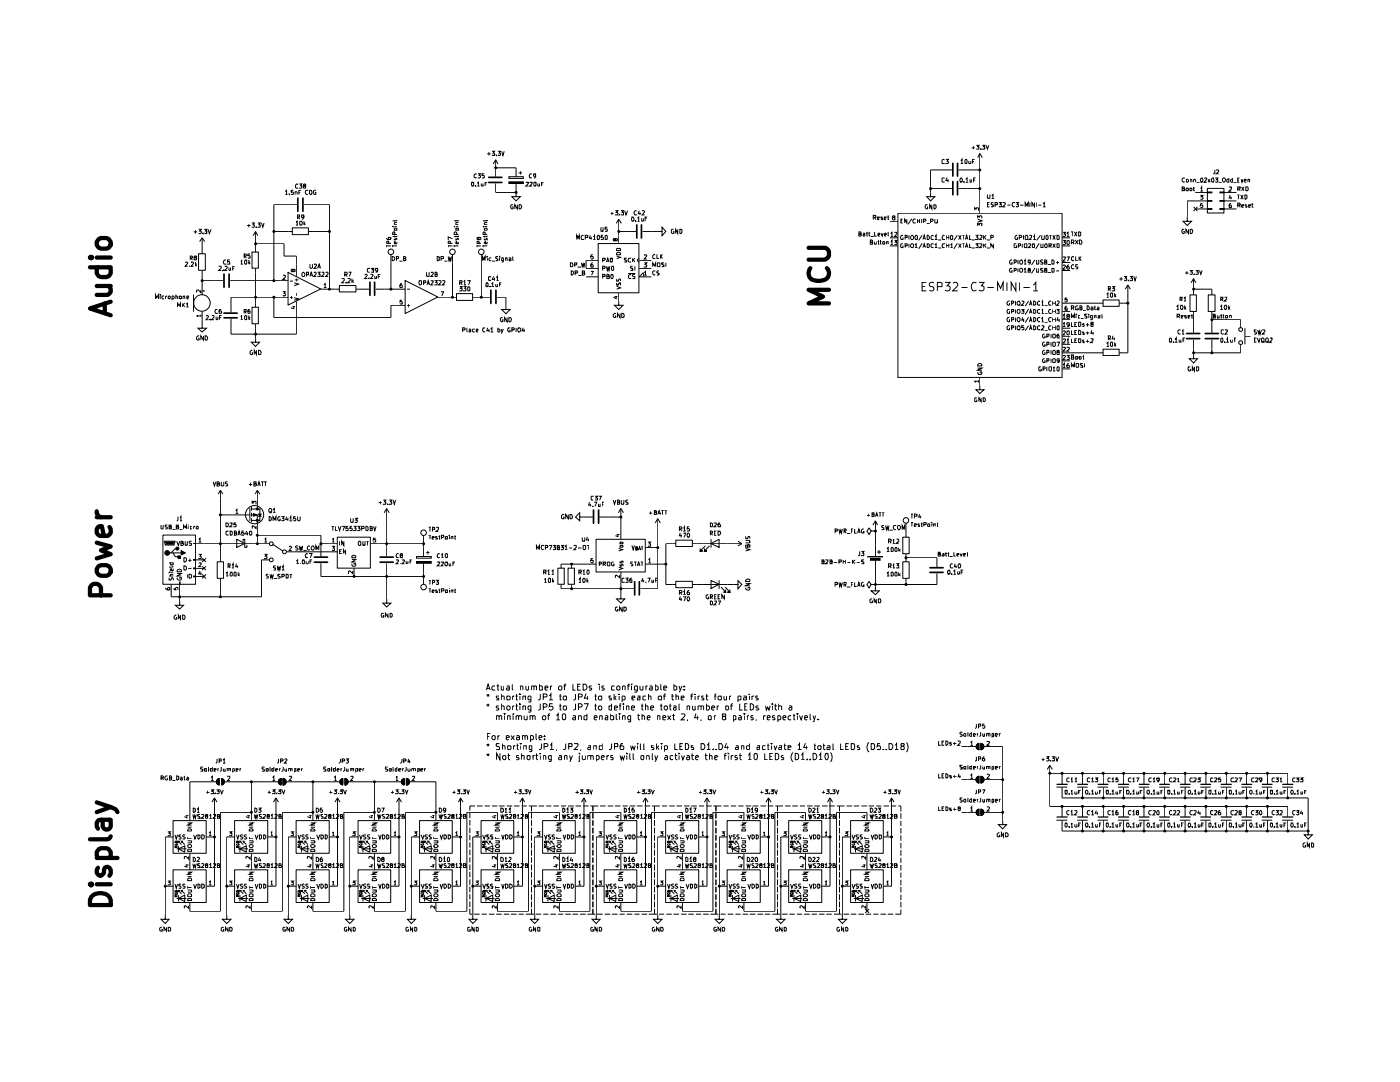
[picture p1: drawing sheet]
<svg xmlns="http://www.w3.org/2000/svg" width="279mm" height="216mm" viewBox="0 0 279 216" stroke-linecap="round" stroke-linejoin="round" font-family="sans-serif">
<g fill="none" stroke="#000" stroke-width=".2">
<path d="M56.9 38.2l.3-.2v.8M56.9 38.8h.5M57.8 38.7v.1M58.5 38h-.4v.4h.4v.3h-.4M58.9 38.3l.2-.1 .2 .2v.4M58.9 38.2v.6M59.5 36.8l-.3-.1-.2 .3v.4l.1 .1h.4M59.6 38.4h.3M59.7 36.7h.5l-.2 .3 .2 .1v.4h-.5M60.1 38h-.5v.8M60.7 37.1l-.1-.1v-.2l.2-.1 .2 .1v.2l-.4 .2 .1 .3h.3v-.3l-.2-.1M61.4 38.1l-.3-.1a.43 .43 0 0 0-.2 .5 .43 .43 0 0 0 .5 .2"/>
<path d="M61.8 38a.43 .43 0 0 1 .5 .4 .43 .43 0 0 1-.4 .4l-.1-.1zM63 38h-.3a.5 .5 0 0 0 .2 .8l.1-.1v-.3h-.1M94.1 36.4h.4l-.1 .7h-.2zM94.9 37v.1M95.1 34.8l-.2-.1-.3 .2 .1 .5h.4M95.3 36.5l.2-.1v.7M95.3 37.1h.4M95.4 34.7h.5l-.3 .3h.2l.1 .3-.2 .2-.3-.1M96.1 36.6v.4h.3M96.4 36.6v.5M96.6 34.7h-.4v.4h.4v.3h-.4M96.8 36.7h.3"/>
<path d="M97.2 36.4h-.4v.7M97.2 30.7h.7M97.6 30.4v.6M98.2 30.2h.5l-.3 .3 .3 .1v.3h-.5M98.9 36.6v1.8h4.1M98.9 31.9l-.5 .8M98.9 31.9l.5 .8M98.9 31.9v3.4M98.9 33.5h4.1v1.8M99.1 30.9v.1M99.4 30.2h.5l-.3 .3 .3 .1v.3h-.5M100.1 30.2l.3 .8 .2-.8"/>
<path d="M101.6 35.3h2.8v.3h-2.8zM101.6 36.3h2.8v.3h-2.8zM103 38.4v.8h.8l-.8 .9-.8-.9h.8M103 36.6v1.8M103.5 34.5h.7M103.8 34.2v.6M104.9 36.4h.6l-.6 .7h.6M105.7 36.4h.5l-.5 .7h.5M106.1 34.8l-.1-.1a.43 .43 0 0 0-.4 .4 .43 .43 0 0 0 .4 .4l.1-.1M106.6 36.4h.4l-.1 .7-.3-.1zM106.9 35l-.1 .2h-.2l-.1-.4h.4v.5l-.3 .2M107.3 36.6v.4h.4"/>
<path d="M107.7 36.6v.5M108.1 36.7h.2M108.5 36.4h-.4v.7M185.7 37.6h4.3M188.5 35.6h-.5v.6l.3 .2 .2-.1M188.5 31.9l-.2-.1-.3 .2v.6h.5M188.8 31.8h.5l-.3 .3 .3 .2-.1 .3h-.4M189 35.4l-.2 .6h.5M189.2 35.8v.6M190 33.9h-4.3v5.3h.9l-.9 .9-.7-.9h.7M191.3 37.6h4.2M191.3 33.9h4.2"/>
<path d="M191.6 35.6l.1-.1a.39 .39 0 0 1 .4 .4 .39 .39 0 0 1-.5 .4zM191.7 32l.3-.2v.8M191.7 32.6h.5M192.4 36.3v.1M192.7 35.8l.3-.3v.9M192.7 31.8l.3 .2-.1 .6h-.2l-.1-.1v-.5zM192.7 36.4h.6M193.3 32.1l.1 .5h.4M193.6 35.8v.5h.3M193.8 32.1v.5M193.9 35.8v.6M193.9 29.5h.6"/>
<path d="M194.1 32.2h.3M194.3 35.9h.3M194.3 29.2v.6M194.5 31.8h-.4v.8M194.7 35.5h-.4v.9M194.9 29h.5l-.3 .3h.3v.4h-.5M195.5 30.6l-.4 .9M195.5 30.6l.5 .9M195.5 30.6v11.9M195.7 29.7v.1M196 29h.6l-.3 .3 .3 .1-.1 .4-.5-.1M196.8 29l.3 .8 .2-.8"/>
<path d="M197.1 38.8v.8l.5-.1v-.7M197.9 39l.3-.2v.8M197.9 39.6h.5M235.9 37.6h.4v-.2l-.4-.1v.8h.4l.1-.3-.2-.2M236.4 35.6l-.3-.1-.2 .2v.4l.3 .3 .2-.1M236.8 37.5h.3v.6h-.3zM236.8 35.9l.2-.1 .2 .1-.2 .5-.2-.1zM237.5 37.5l.4 .1-.1 .5h-.3zM237.5 35.9l.2-.1 .2 .1v.5M237.5 35.8v.6M238.1 37.5h.4M238.2 37.3v.7l.3 .1"/>
<path d="M238.2 35.9l.3-.1 .1 .1v.5M238.2 35.8v.6M238.5 38.4h2.5M238.8 36.4h.6M239.6 37.5l.2-.2v.8M239.6 39h.5l-.4 .2 .4 .2v.3l-.5 .1M239.6 38.1h.5M239.7 35.5a.39 .39 0 0 1 .4 .4 .39 .39 0 0 1-.5 .4v-.4zM240.3 35.6l.4-.1 .1 .2-.5 .7h.5M241 37.6h3.3v4.9h-3.3zM241 38.3h.9v.2h-.9zM241.1 35.8l.4 .6"/>
<path d="M241.5 35.8l-.4 .6M241.9 35.6l.1-.1a.47 .47 0 0 1 .3 .4 .47 .47 0 0 1-.3 .5l-.2-.4zM242.4 33.9v.6l-.3 .2M242.5 35.5h.5l-.2 .4h.2v.4h-.5M242.8 34l.3-.1 .1 .3-.5 .5h.5M243.2 36.4h.6M243.5 38.3h.8v.2h-.8zM244.1 35.6h.4a.48 .48 0 0 1-.3 .8 .52 .52 0 0 1-.1-.8zM244.3 38.4h2.5M245.2 35.9l-.2-.1-.2 .1 .2 .5 .2-.1M245.2 35.5v.9M245.3 37.4l.4-.1v.4l-.5 .4h.5"/>
<path d="M245.5 38.9l-.2 .6h.5M245.7 39.2v.6M246 35.9l-.3-.1-.1 .1 .1 .5 .3-.1M246 35.5v.9M246.2 36.4h.6M246.9 38.9h.5M247 37.7h.4l.1-.3-.5-.1v.8M247 35.9h.3M247.2 38.9v.9M247.3 37.7l.2 .4M247.4 35.5h-.4v.9h.4M247.6 38.9l.5 .9"/>
<path d="M247.7 35.8l.2 .6 .1-.6M247.8 37.3l.5 .8M248.1 38.9l-.5 .9M248.3 36l.4-.1-.1-.1-.3 .1v.3l.2 .2 .1-.1M248.3 37.3l-.5 .8M248.5 38.9l.4 .2v.4l-.3 .3h-.1zM248.6 37.3l.4 .1 .1 .3-.1 .4h-.4zM249 35.9h.4v.5M249 35.8v.6M31 59.6v-.8l.3 .6 .3-.6v.8M32 58.8v.1M32 59.1v.5"/>
<path d="M32.7 59.1h-.2l-.2 .1 .2 .4h.2M33.1 59.1v.5M33.3 59.1l-.2 .1M33.6 59.1h.2l.2 .1-.2 .4h-.2zM34.3 59.1h.3l.2 .1-.2 .4h-.3M34.3 59.1v.8M35.1 59.1h.2l.1 .1v.4M35.1 58.8v.8M35.8 59.1h.4v.5h-.4zM36.5 59.1h.4v.5M36.5 59.1v.5M37 52.4l.3-.1 .2 .2-.5 .6h.5"/>
<path d="M37.3 59.4l.3-.1-.1-.2h-.2v.5h.3M37.8 53v.1M38 51.5l.4-.1v-.2l-.4-.1v.8M38.1 52.4l.4-.1 .2 .2-.6 .6h.6M38.1 51.5l.3 .4M38.6 58.8v3.3M38.7 46.3h.6M38.9 51.4l-.2-.2 .5-.1v.2l-.1 .1-.4 .1v.4l.5-.1-.1-.4M39 45.9v.7M39 52.3v.8M39.1 52.8l.1 .3M39.2 52.6l-.2 .3"/>
<path d="M39.6 50.6h1.4v3.3h-1.4zM39.7 45.8h.5l-.4 .3 .4 .1v.2l-.2 .2-.3-.1M40.1 57.9v.5l-.5-.5-.4 .1 .1 .3M40.3 47.5l-.5 .7M40.3 47.5l.6 .7M40.3 47.5v3.2M40.3 54v4.9M40.3 56h4.3M40.5 46.5v.1M40.5 58h.4M40.7 58v.2M40.8 45.8h.5l-.3 .3h.3v.4h-.5"/>
<path d="M41.5 45.8l.3 .8 .3-.8M43.7 53.2l.4-.1 .1 .4-.6 .5h.6M44.5 53.9v.1M44.9 53.2l.4-.1v.4l-.5 .5h.5M45.1 51.9a.43 .43 0 0 0-.5 .3 .43 .43 0 0 0 .1 .5l.4-.1M45.7 53.4v.4l.1 .2 .2-.1M45.8 51.9h-.4v.4h.4v.4l-.4-.1M45.9 56h11.6M46 53.4v.6M46.4 53.6h.3M46.9 53.1h-.5v.9M48 52.1l.2-.2v.8"/>
<path d="M48 52.7h.5M48.7 51.1h.4v-.3l-.4-.1v.8M48.9 51.1l.2 .4M49 51.9h.2l-.1 .8h-.2l-.1-.2v-.5zM49.3 45h.7M49.7 44.7v.6M49.7 51.9v.8M49.7 52.4l.2 .3M49.9 50.7h-.4v.4h.4v.3h-.4M49.9 52.2l-.2 .3M50.2 44.5h.6l-.3 .3 .3 .1v.4h-.6M50.3 50.3h1.3v3.2h-1.3z"/>
<path d="M51 46.2v4.1M51 53.6v7.7M51 46.2l-.5 .8M51 46.2l.4 .8M51 48.6h5.7v2.5h2.4v4.1M51.1 45.3h.1M51.4 44.5h.5l-.2 .3 .2 .1v.4h-.5M52.2 44.5l.3 .8 .2-.8M54.7 46.2h3.7M54.7 59.3v4.1h23.3v-2.5h2.9M56.4 58.2h.5l-.2 .3 .2 .1v.4h-.5M56.5 55h.4v.3l-.5 .5h.5"/>
<path d="M57.5 54.4l6.5 3.3-6.5 3.2zM57.5 59.3h-11.4v3.1M57.9 56.1h.6M57.9 59.4h.6M58.2 59.1v.5M58.3 45.5h3.3v1.3h-3.3zM58.5 53.9l.1-.2 .3 .1v.3l-.3 .1-.4-.5-.1 .4 .2 .1 .2-.1M58.7 59.4l.9 .2-.9 .3M58.7 56.4l.9 .3-.9 .3M58.9 55.8h.7M59.1 44.3l.2-.1v.7M59.1 44.9h.4"/>
<path d="M59.2 55.6v.6M59.2 58.5v.6M59.3 40.9h-4.6v15.1M59.4 43.3h.4v-.4h-.4v.8M59.6 43.3l.2 .4M59.8 44.2h.4l.1 .5-.1 .2h-.3zM60.5 54.3h.1a.52 .52 0 0 1 .1 .9l-.4-.1a.52 .52 0 0 1 .2-.8zM60.7 43.2l-.1 .2h-.4v-.5h.4l.1 .2v.3l-.3 .3h-.2M60.7 40.9h5v16.8M60.7 44.2v.7M60.7 44.7l.2 .2M60.9 44.4l-.2 .3"/>
<path d="M61.2 54.8l.4-.1-.1-.4h-.3v.9M61.6 46.2h4.1M61.8 55.2l.3-.9 .3 .9M61.8 52.7v.7l.2 .2 .4-.2v-.7M61.9 54.9h.5M62.6 54.4l.3-.1 .2 .2-.5 .7h.5M62.7 52.8l.3-.1 .2 .2-.5 .7h.5M63.4 54.3h.5l-.3 .4h.3v.4h-.5M63.4 53.6l.3-.9 .3 .9M63.5 53.3h.4M64.1 57.7h3.7M64.2 54.4l.4-.1v.4l-.5 .5h.5"/>
<path d="M64.6 56.9l.3-.3v.8M64.6 57.4h.6M65 54.4l.3-.1 .2 .2-.5 .7h.5M67.7 57h3.3v1.3h-3.3zM68.3 55.7l.3-.1 .1 .3-.5 .5h.5M68.8 54.8h.3l.2-.3-.2-.2h-.3v.9M69 54.8l.3 .4M69 56.3v.1M69.5 55.7l.3-.1 .1 .3-.5 .5h.5M69.6 54.3h.5l-.4 .9M70.2 55.6v.8M70.3 56.1l.3 .3"/>
<path d="M70.6 55.8l-.4 .4M71.1 57.7h2.6M72.8 54.8l.3-.1 .2 .2-.5 .7h.5M73.6 55.5v.1M73.8 53.6h-.4l-.1 .3 .1 .4h.4M74 54.8l.3-.1 .2 .2-.5 .7h.5M74 53.6h.5l-.2 .2 .2 .1v.4h-.5M74.8 55.1v.5l.3-.1M75 57.7h5.9M75.1 55.1v.5M75.4 53.9l-.3 .2-.2-.2 .1-.3h.3l.1 .1-.2 .6h-.2M75.5 55.2h.3"/>
<path d="M75.9 54.7h-.4v.9M77.2 47.5l.1 .3h.6v-.4h-.4l.1 .4M77.2 48.9v.4M77.2 49.1h.8M77.6 48.6l-.1-.5h-.2l-.1 .5h.8M78 50.7v7M78.3 51.2a.43 .43 0 0 1 .5 .4 .43 .43 0 0 1-.5 .4zM78.4 45.2h.1M78.4 49.1h.8M78.4 48.9v.4M78.7 47.6v.3h.2l.2-.4 .1 .4M78.7 43.9v.3"/>
<path d="M78.7 47v.4M78.7 45.2h.5M78.8 46.8v-.4l-.3-.1-.1 .1v.4h.8M78.8 45.5l.4 .1v.3h-.5zM79.1 51.6h.4v-.3l-.4-.1v.8M79.2 48.3l-.1 .3h-.3l-.1-.3 .2-.1 .1 .4M79.2 47v.2h-.8M79.2 44.4l-.5 .1v.3h.5M79.2 43.9l-.1 .2h-.7M79.7 52.1h.6M80.2 59.9h-.3l-.1 .3h.3l.2 .1-.1 .4-.4-.1M80.2 56.6h-.2l-.2 .3v.4l.4 .1 .1-.4-.2-.1-.3 .1"/>
<path d="M80.6 51.6l.4-.2-.2-.2h-.2v.8l.4-.1v-.2l-.2-.1M80.9 56l6.5 3.3-6.5 3.3zM81.2 57.7h.6M83.7 56l.4 .1v.6l-.2 .2h-.1l-.2-.4zM84.5 56.4l.5-.1v-.2l-.5-.1v.9M85.1 54.3l.1 .9 .4-.1v-.8M85.2 56.9l.3-.9 .2 .9M85.3 56.6h.3M86 56.1l.4-.1 .1 .2-.5 .7h.5M86 54.4l.3-.1 .2 .2-.5 .7h.5M86.7 56h.5l-.2 .3 .2 .1v.3l-.1 .2-.4-.1M86.8 54.7h.4v-.2l-.1-.2h-.3v.9h.4v-.4l-.1-.1"/>
<path d="M87.2 51.2l.5 .2v.5l-.3 .1h-.2zM87.4 59.3h3.7M87.6 56.1l.3-.1 .1 .3-.5 .6h.5M88 51.6h.4l.1-.3-.5-.1v.8M88 58.2h.5l-.3 .9M88.3 56.1l.4-.1 .1 .3-.5 .6h.5M88.7 52.1h.6M89.5 51.2l.1 .8 .2-.6 .2 .6 .1-.8M89.5 49.1h.8M89.5 48.9v.4M89.9 48.6l-.1-.5-.3 .1v.4h.8M90.3 47.6l-.8-.3v.6"/>
<path d="M90.3 50.7v8.6M90.6 45.2h.1M90.6 49.1h.9M90.6 48.9v.4M91 47.6v.3h.1l.3-.4 .1 .4M91 45.6h.5v.3h-.5zM91 45.2h.5M91 44.8h.5M91 43.9v.3M91 47v.4M91.1 58.6h3.2v1.3h-3.2zM91.1 46.8v-.4l-.1-.1-.4 .1v.4h.9"/>
<path d="M91.5 48.3l-.1 .3h-.3l-.1-.3 .1-.1 .1 .4M91.5 47v.2h-.9M91.5 44.4h-.4v.4M91.5 43.9l-.1 .2h-.8M91.7 57.2h.5l-.3 .3h.3v.2v.3h-.5M91.7 56.4h.4l.1-.1v-.3h-.5v.9M92 56.4l.2 .5M92.5 57.2h.5l-.2 .3 .2 .2-.1 .3h-.4M92.6 56.3l.2-.3v.9M92.6 56.9h.4M93.3 56h.6l-.4 .9M93.3 57.3l.3-.1 .2 .2-.1 .6h-.4z"/>
<path d="M94.4 59.3h3.4M95.2 49.1h.8M95.2 48.9v.4M95.5 47.5l.4-.1 .1 .3-.4 .1-.1-.4-.3 .1 .1 .3 .2-.2M95.6 48.6l-.1-.5h-.2l-.1 .5h.8M96.1 50.7v8.6M96.3 52v-.8l.3 .6 .2-.6v.8M96.4 45.2h.1M96.4 49.1h.8M96.4 48.9v.4M96.6 45.7l.5-.2 .1 .3-.5 .1zM96.6 45.2h.6"/>
<path d="M96.6 44.8h.6M96.6 43.9v.3M96.6 47v.4M96.7 47.6l-.1 .2 .3 .1 .3-.4v.4M96.8 46.8v-.4l-.2-.1-.2 .1v.4h.8M97.1 56.4h.2l.1 .2-.1 .6-.3-.1zM97.2 48.3v.3h-.4l-.2-.2 .3-.2 .1 .4M97.2 51.2v.1M97.2 47v.2h-.8M97.2 44.4h-.4l-.2 .2 .1 .2M97.2 43.9v.2h-.8M97.2 51.4v.6"/>
<path d="M97.7 57.1v.1M98 51.5l-.3-.1-.1 .2 .1 .4 .3-.1M98 55.2h-.3l-.2 .1v.5l.2 .2 .3-.1M98.1 56.6l.2-.2v.8M98.1 57.2h.5M98.2 52.1h.6M98.5 55.2l-.2 .6h.5M98.7 55.4v.6M98.9 56.7v.4h.4M99.1 55.4l.2-.2v.8M99.1 56h.4M99.2 59.3h1.8v2.5h-.9l.9 .8 .8-.8h-.8"/>
<path d="M99.3 56.7v.5M99.4 51.3h-.5v.2l.5 .2v.2h-.5M99.7 51.2v.1M99.7 51.4v.6M99.7 56.8h.2M100 56.4h-.3v.8M100.5 51.4v.8l-.4 .1M100.5 51.5h-.4v.4h.4M100.9 51.5l.2-.1 .1 .6M100.9 51.4v.6M101.6 51.5l.2-.1 .2 .2v.4M102 51.7h-.4v.2v.1l.4-.1"/>
<path d="M102.3 51.2v.7l.2 .1M102.4 40.9h-.3a.5 .5 0 0 0 .1 .8l.2-.1v-.3h-.2M103.3 40.9v.8l-.6-.8v.8M103.6 40.9h.3a.48 .48 0 0 1 .2 .5 .48 .48 0 0 1-.5 .3zM113.8 52.5h.5v.4l-.1 .3h-.4zM114 54.1l.4 .1v.5l-.2 .2h-.2zM114.7 52.9l.4-.1v-.3h-.4v.7M114.8 54.5h.4v-.4h-.4v.8M115.1 47.8v-.9l.3 .6 .2-.6v.9M115.3 53.3h.7M115.4 55h.6M116 52.5l.2 .7 .2-.6 .1 .6 .2-.7"/>
<path d="M116.2 54.5h.3l.1-.4h-.4v.8h.3l.2-.2-.2-.2M116.5 47a.43 .43 0 0 0-.5 .3 .43 .43 0 0 0 .1 .5l.4-.1M116.8 47.4h.5v-.4l-.5-.1v.9M117 55.2h2.4M117.8 46.9l-.2 .6h.6M117.9 54.1h.5l-.3 .8M118 47.3v.5M118.3 50.8h-.3l-.1 .5 .4-.1 .1 .3-.2 .2-.3-.1M118.3 52.5h-.2l-.2 .4 .1 .4h.3l.1-.3-.2-.2-.3 .2M118.4 47.2l.3-.3v.9M118.4 47.8h.4M119.3 46.9a.43 .43 0 0 1 .4 .5 .43 .43 0 0 1-.4 .4l-.1-.5z"/>
<path d="M119.4 48.6h8.1v9.8h-8.1zM119.4 51.9h-2.4v1.7h2.4M119.9 45.3v.8l.2 .1 .3-.1v-.8M120.3 51.9h.3l.2-.3-.5-.1v.8M120.3 53.6h.4v-.5h-.4v.9M120.3 55.2h.4l.1-.3-.2-.2h-.3v.9M120.4 46.9h-.4l-.1 .5 .4-.1 .1 .2v.3l-.5-.1M120.8 47l.2-.1 .2 .2-.1 .7-.3-.1zM121 52.3l.3-.8 .2 .8M121 53.1l.2 .9 .2-.6 .1 .6 .2-.9M121.1 55.2l.4-.1v-.3l-.4-.1v.9h.4l.1-.3-.2-.1M121.1 52.1h.4"/>
<path d="M121.2 45.3h-.4v.5h.4v.3h-.4M121.8 51.6h.4l-.1 .7h-.2l-.1-.2zM121.9 42.5h.6M122 54.8a.38 .38 0 0 1 .4 .4 .38 .38 0 0 1-.4 .4l-.1-.4zM122.1 53.1h.3l.1 .2v.5l-.2 .2-.3-.2zM122.1 42.3v.6M122.6 59.1h.6M122.7 47.8l.1-.2h.3l.1 .2-.1 .2h-.3l-.1-.3-.2-.1v.4l.2-.1M122.8 42h.5l-.3 .4h.2v.5l-.4-.1M123 59.1v.5l-.6-.3M123.1 57.1l.7 .3-.7 .3M123.1 56.4v.5h.1h.2l.1-.4 .2-.1 .1 .5"/>
<path d="M123.1 55.7v.4h.3l.2-.4 .2 .1v.3M123.1 51.1l.7 .3-.7 .2M123.1 50.5l.3-.2 .3 .1 .1 .4h-.7zM123.1 49.7l.6-.1 .1 .4h-.7zM123.5 58.5v2.4h-.9l.9 .9 .8-.9h-.8M123.5 43.7v4.9M123.5 46.2h3.5M123.5 43.7l.5 .9M123.5 43.7l-.5 .9M123.7 42.8v.1M123.9 42h.5l-.2 .4h.2v.5l-.5-.1M124.7 42l.2 .9 .4-.9"/>
<path d="M125.1 51.5l-.5 .1 .1 .3h.3l.1 .2-.1 .2h-.4M125.3 54.6h1.5M125.9 51.6l-.4-.1-.2 .4 .2 .4 .4-.1M125.9 54.8l-.2-.1-.3 .3v.4l.2 .2 .3-.1M126.1 43.3a.39 .39 0 0 1 .5 .4 .39 .39 0 0 1-.5 .4zM126.2 51.5v.8M126.3 53.1l-.4 .1v.3l.4 .1v.3h-.4M126.4 51.9l.3 .4M126.7 54.8l-.3-.1-.2 .2 .2 .3h.3l-.1 .4h-.4M126.7 51.5l-.5 .4M126.7 53.1v.9M126.9 44.1v.1"/>
<path d="M127 42.1l-.1-.1a.48 .48 0 0 0-.4 .4 .48 .48 0 0 0 .2 .5l.3-.1M127.2 43.6l.3-.3v.9M127.2 44.2h.4M127.6 42l-.2 .6h.5M127.6 51.9h2.4M127.6 51.5l-.5 .4 .5 .5M127.6 53.6h2.4M127.7 42.4v.5M128.1 43.6v.5h.3M128.1 42.1l.4-.1 .2 .2-.6 .7h.6M128.2 46.2h3.9v.8l.8-.8-.8-.9v.9M128.4 55.2v-.8l-.8 .8h2.4"/>
<path d="M128.4 43.6v.6M128.6 54.4l.2-.3v.8M128.6 50.9l.3-.1 .2 .2-.5 .7h.5M128.6 52.5h.5l-.4 .3 .4 .2-.1 .3-.4-.1M128.6 54.9h.5M128.7 43.6h.4M129.2 43.3h-.5v.9M130.3 53.2v-.7l.3 .5 .3-.5v.7M130.8 50.8h-.3l-.2 .2v.4l.1 .2 .4-.1M130.8 54.1h-.4l-.1 .1v.5l.2 .2 .3-.1M131.1 50.8v.8h.4M131.3 52.5h.4l-.1 .7-.4-.1z"/>
<path d="M131.5 54.1h-.4v.3l.4 .2v.2h-.4M131.8 50.8v.8M131.9 51.1l.3 .5M132.2 50.8l-.4 .5M132.5 52.5h-.5l.1 .3 .4 .1v.1v.2h-.5M132.9 52.5v.7M134.4 45.8h-.4v.6l.2 .2 .3-.1v-.3h-.2M135.3 45.8v.8l-.5-.8v.8M135.7 45.8h.3l.1 .1v.5l-.3 .2h-.1zM171.4 46.7l.4-.1-.1-.3h-.3v.8h.3l.2-.2-.2-.2M172.3 46.6h.3v.5M172.6 46.8l-.3 .1v.2l.3-.1"/>
<path d="M172.8 46.5h.4M173 46.3v.7l.2 .1M173.4 46.5h.3M173.4 46.3v.6l.3 .2M173.7 48.3h.3l.1-.3-.4-.1v.8h.4l.1-.2-.3-.2M173.8 47.2h.6M174.3 43.4h.5v-.3l-.5-.1v.8M174.5 46.3v.8h.5M174.5 48.2v.5l.4-.1M174.5 43.4l.3 .4M174.9 48.2v.5M175.1 43.6l.4-.1v-.2h-.4v.5h.4"/>
<path d="M175.1 48.2h.4M175.2 46.9l.4-.1-.1-.3-.3 .1v.4h.4M175.3 47.9v.8h.2M175.6 48.2h.3M175.7 47.9v.7l.2 .1M175.8 46.5l.3 .6 .1-.6M176.1 43.3h-.3l.1 .3h.2v.2h-.3M176.2 48.2l.4 .1-.1 .4h-.3zM176.5 46.9l.4-.1-.2-.3-.2 .2v.2l.2 .2 .1-.1M176.5 43.6l.3-.1v-.2h-.3v.5h.3M176.9 48.3l.3-.1v.5M176.9 48.2v.5"/>
<path d="M177.1 43.3h.3M177.2 46.3l.1 .8M177.2 43v.8h.2M177.6 44.2h1.6M177.6 47.5h1.6M177.6 49.1h1.6M177.8 46.6l.2-.2v.8M177.8 48.2l.2-.2v.8M177.8 47.2h.4M177.8 48.8h.4M178.3 43.4l-.2-.2 .2-.1h.3l-.1 .3-.4 .2 .2 .3 .3-.1v-.3l-.2-.1M178.5 46.4h.4l.1 .1-.5 .7h.5"/>
<path d="M178.5 48h.5l-.3 .3h.2l.1 .3-.1 .2-.4-.1M179.2 42.5h32.8v32.8h-32.8zM179.8 44.1h.2M180.1 43.7h-.3v.8h.3M180.2 47a.43 .43 0 0 0-.5 .3 .43 .43 0 0 0 .2 .5h.3l-.1-.3M180.2 48.6h-.3l-.2 .4 .2 .4h.3l-.1-.3M180.6 47.4h.5v-.4l-.5-.1v.9M180.6 49.1l.5-.1v-.3l-.5-.1v.8M181 43.7v.8l-.4-.8v.8M181.4 46.9v.9M181.4 48.6v.8M182 46.9h.1a.52 .52 0 0 1 .1 .9l-.4-.1a.52 .52 0 0 1 .2-.8z"/>
<path d="M182 43.6l-.8 1.1M182.6 48.9l.2-.3v.8M182.6 49.4h.5M182.7 43.8l-.4-.1-.1 .4 .1 .4 .4-.1M182.7 47l.2-.1 .2 .2-.1 .7-.3-.1zM183.1 44.1h.4M183.1 43.7v.8M183.5 43.7v.8M183.9 43.7v.8M184 57.2h.6M184 46.9l-.7 1.1M184 48.6l-.7 1.1"/>
<path d="M184.2 47.8l.2-.9 .3 .9M184.2 49.4l.2-.8 .3 .8M184.3 44.2h.3l.2-.2-.1-.3h-.4v.8M184.3 47.5h.3M184.3 49.2h.3M184.9 56.3h-.9v1.7h.9M185 44.6h.5M185 46.9l.5 .3v.4l-.2 .2h-.3zM185 48.6l.5 .2v.4l-.2 .2h-.3zM185.1 40.9h-.3a.43 .43 0 0 0-.1 .5 .43 .43 0 0 0 .4 .2l-.1-.3M185.7 44.2h.4l.1-.2-.1-.3h-.4v.8M186 40.9v.8l-.5-.8v.8"/>
<path d="M186.3 47l-.2-.1-.3 .3v.4l.2 .2 .3-.1M186.3 48.7l-.3-.1-.2 .2v.4l.2 .2h.3M186.4 56.4a.6 .6 0 0 0-.9 .3v.3l.3 .2a.44 .44 0 0 1 .6 .3 .44 .44 0 0 1-.3 .5h-.6M186.4 40.9l.4 .1v.4l-.2 .3h-.2zM186.6 43.7v.8l.5-.1v-.7M186.6 47.2l.2-.3v.9M186.6 48.9l.2-.3v.8M186.6 47.8h.5M186.6 49.4h.5M187.1 57.2h.8l.1-.7-.3-.2h-.6v1.7M187.2 47.9h.6M187.2 49.5h.6"/>
<path d="M188.5 47l-.2-.1a.5 .5 0 0 0-.1 .9l.3-.1M188.5 48.7l-.3-.1-.2 .4 .2 .4h.3M188.6 56.3h1l-.6 .7h.3l.3 .3-.1 .6-.2 .1h-.5l-.2-.1M188.8 46.9v.9M188.8 48.6v.8M188.8 47.4h.6M188.8 49h.6M189.4 46.9v.9M189.4 48.6v.8M189.7 48.9l.2-.3v.8M189.7 49.4h.4M189.9 46.9l.2 .2-.1 .7h-.2l-.1-.2v-.5z"/>
<path d="M190.2 56.5l.3-.2h.4a.52 .52 0 0 1 .2 .8l-1 .9h1M191.1 46.9l-.7 1.1M191.1 48.6l-.7 1.1M191.3 46.9l.5 .9M191.3 48.6l.5 .8M191.8 46.9l-.5 .9M191.8 48.6l-.5 .8M191.9 57.4h1.2M192.1 46.9h.4M192.1 48.6h.4M192.2 46.9v.9M192.2 48.6v.8"/>
<path d="M192.7 47.8l.2-.9 .3 .9M192.7 49.4l.2-.8 .3 .8M192.7 47.5h.4M192.7 49.2h.4M193.5 46.9v.9h.3M193.5 48.6v.8h.3M193.9 47.9h.6M193.9 49.5h.6M194.5 42v-.6l.3 .3 .1-.3 .4 .1-.1 .5M194.7 46.9h.5l-.3 .4 .3 .2-.1 .3-.4-.1M194.7 48.6h.5l-.3 .3 .3 .2v.2l-.5 .1M194.9 56.5l-.5-.2a.96 .96 0 0 0 0 1.7l.5-.1"/>
<path d="M195.1 45.1v-.5l.4 .2v-.2h.4v.5M195.1 43.7l.9 .4-.9 .2M195.1 43.6v-.5l.4 .2v-.2h.3l.2 .1-.1 .4M195.4 56.3h1l-.5 .7 .5 .3-.1 .6-.3 .1h-.4l-.2-.1M195.5 47h.5v.4l-.5 .4h.5M195.5 48.7l.4-.1 .1 .4-.5 .4h.5M196.3 46.9v.9M196.3 48.6v.8M196.5 47.4l.3 .4M196.5 49l.3 .4M196.8 46.9l-.5 .6M196.8 48.6l-.5 .5"/>
<path d="M197 47.9h.6M197 49.5h.6M197.1 40.9h.3M197.1 57.4h1.2M197.5 40.4h-.4v.9h.4M197.7 47.4h.5v-.3l-.1-.2h-.4v.9M198.2 48.6v.8l-.5-.8v.8M198.2 40.4l-.4 .1v.3l.4 .1v.3h-.4M198.6 40.9h.4v-.5h-.4v.9M199.1 58v-1.7l.6 1.2 .5-1.2v1.7M199.3 40.4h.6l-.3 .4 .3 .1v.3h-.6M200.2 40.5l.3-.1 .1 .4-.5 .5h.5"/>
<path d="M201 56.3v1.7M201 40.9h.6M202 53.6h-.4l-.1 .3 .1 .4h.4l-.1-.3M202 51.9a.43 .43 0 0 0-.5 .3 .43 .43 0 0 0 .1 .5h.4l-.1-.3M202.4 54l.4-.1v-.3h-.4v.7M202.4 52.4l.4-.1v-.4h-.4v.8M202.5 40.5l-.4-.1a.42 .42 0 0 0-.1 .6 .42 .42 0 0 0 .5 .2M202.7 56.3v1.7l-.9-1.7v1.7M202.7 40.4h.5l-.2 .4 .2 .1v.3h-.5M202.8 48.6l-.4 .1 .1 .7h.4v-.3h-.2M203 47l-.2-.1-.2 .3v.4l.1 .2 .4-.1v-.2h-.2M203.2 51.9v.8"/>
<path d="M203.2 53.6v.7M203.2 49.1l.5-.1v-.3l-.5-.1v.8M203.4 47.4h.4l.1-.3-.1-.2h-.4v.9M203.5 56.3v1.7M203.6 40.9h.7M203.8 51.9a.43 .43 0 0 1 .3 .4 .43 .43 0 0 1-.4 .4l-.1-.1a.52 .52 0 0 1 .2-.7zM204 48.6v.8M204.3 57.4h1.2M204.3 46.9v.9M204.4 53.8l.2-.2v.7M204.4 52.1l.2-.2v.8M204.4 54.3h.5"/>
<path d="M204.4 52.7h.5M204.5 48.6l.4 .1v.7l-.5-.1zM204.6 41.3v-.9l.3 .6 .3-.6v.9M204.8 46.9l.3 .2-.1 .7-.4-.1v-.6zM205.3 48.7l.3-.1 .1 .4-.5 .4h.5M205.4 53.9l-.2-.3h.3l.1 .2-.4 .2v.3h.4v-.3l-.2-.1M205.4 47l.4-.1 .1 .5-.5 .4h.5M205.5 40.4v.9M205.6 52.3l-.4 .1v-.5h.4v.6l-.3 .2M206.1 48.6h.3l.1 .2-.1 .6-.4-.1zM206.2 56.9l.5-.6v1.7M206.2 47.2l.3-.3v.9"/>
<path d="M206.2 58h.9M206.2 47.8h.5M206.5 40.4v.9l-.5-.9v.9M206.5 53.5l-.6 1.1M206.5 51.9l-.6 1M206.8 40.4v.9M206.9 53.6v.7h.4v-.7M206.9 51.9v.8l.4-.1v-.7M207.2 40.9h.6M207.4 48.6l-.7 1.1M207.6 46.9l-.7 1.1M207.7 48.6v.8h.5v-.8"/>
<path d="M207.9 46.9l.1 .9h.3l.1-.2v-.7M208.2 53.6h-.5l-.1 .1 .1 .2 .4 .1 .1 .2-.6 .1M208.2 51.9h-.4l-.2 .1 .1 .3 .5 .2-.1 .2h-.5M208.2 40.7l.2-.3v.9M208.2 41.3h.5M208.5 53.9l.4-.1-.1-.2h-.3v.7h.4v-.3l-.2-.1M208.5 52.3h.3l.1-.3-.2-.1h-.2v.8h.3l.1-.3-.2-.1M208.6 48.7l.1-.1a.48 .48 0 0 1 .2 .8h-.3zM208.9 46.9l.3 .2-.1 .7h-.3l-.1-.2v-.5zM209.1 54.4h.7M209.1 52.8h.7M209.3 49.1h.4l.1-.2v-.3h-.5v.8"/>
<path d="M209.4 46.9h.4M209.5 49.1l.3 .3M209.7 46.9v.9M209.9 53.6h.5l-.1 .7h-.4zM209.9 51.9l.5 .1-.1 .7h-.4zM210.1 48.6l.5 .8M210.1 46.9l.5 .9M210.6 48.6l-.5 .8M210.6 46.9l-.5 .9M210.8 54.1h.6M210.8 52.4h.6M210.9 48.6l.5 .1-.1 .7h-.4z"/>
<path d="M210.9 46.9l.5 .2-.1 .7h-.4zM211 52.1v.6M212 47.5h1.6M212 49.1h1.6M212 54h1.6M212 52.4h1.6M212.1 53l.4-.1 .1 .1-.5 .7h.5M212.1 51.4l.5-.1v.1l-.5 .7h.5M212.1 48h.5l-.2 .3h.2v.3l-.1 .2-.4-.1M212.1 46.4h.5l-.2 .3 .2 .1v.2l-.1 .2-.4-.1M212.9 51.3h.5l-.3 .8M212.9 46.6l.2-.2v.8"/>
<path d="M212.9 47.2h.5M213 59.5h-.4v.3h.4l-.1 .4h-.3M213 48h.2l.2 .1v.5l-.2 .2a.48 .48 0 0 1-.2-.8zM213.3 52.9h-.2l-.2 .3v.4l.2 .1 .3-.1-.1-.4h-.3l-.1 .2M213.7 46.3h.5M213.8 48.4h.4l.1-.2-.1-.3h-.4v.8M214 46.3v.8M214.1 48.4l.2 .3M214.3 51.3l-.2-.1-.3 .2v.5l.3 .1 .2-.1M214.3 52.9l-.2-.1-.3 .2v.5l.2 .1h.3M214.4 46.3l.5 .8M214.6 47.9l.6 .8"/>
<path d="M214.7 51.2v.8h.4M214.9 46.3l-.5 .8M215.1 52.9h-.4v.3l.4 .1-.1 .3h-.3M215.2 47.9l-.6 .8M215.3 46.3l.4 .1v.5l-.3 .2h-.1zM215.3 51.2v.8M215.4 47.9a.48 .48 0 0 1 .5 .3 .48 .48 0 0 1-.1 .5h-.4zM215.4 51.5l.4 .5M215.8 51.2l-.5 .5M220.1 59.9h3.3v1.2h-3.3zM220.9 58.7l.2-.2v.8M220.9 59.3h.4"/>
<path d="M221.2 57.6h.4v-.3l-.4-.1v.8M221.4 57.6l.2 .4M221.7 58.5h.3v.7l-.1 .1-.3-.2zM222 57.2h.5l-.4 .3h.3v.5h-.4M222.5 58.5v.8M222.5 59l.2 .3M222.7 58.7l-.2 .4M223.4 55.7h.7M223.7 55.3v.7M224.3 55.2h.5l-.2 .3h.2v.4h-.5M225.1 56.9v13.5h-1.7M225.1 56.9l-.5 .8"/>
<path d="M225.1 56.9l.5 .8M225.3 55.9v.1M225.5 55.2h.5l-.2 .3 .2 .1v.3h-.5M226.3 55.2l.2 .8 .3-.8M235.5 59.7l.4-.1v-.3h-.4v.8M235.7 59.7l.2 .4M236.3 59.5l.2-.2v.8M236.3 45.8h-.3a.5 .5 0 0 0 .2 .8l.1-.1v-.3h-.1M236.5 54.5h.7M236.9 54.1v.6M237.2 45.8v.8l-.5-.8v.8M237.4 54h.6l-.3 .2 .3 .1v.4h-.6"/>
<path d="M237.5 58.8h1.3v3.3h-1.3zM237.5 45.8h.4a.48 .48 0 0 1 .1 .5 .48 .48 0 0 1-.5 .3zM238.2 55.6v3.3M238.2 55.6l-.5 .8M238.2 55.6l.4 .8M238.2 57.7h3.7v1.2M238.2 41.3l.8 .8M238.3 54.7h.1M238.5 41.7h2.5M238.6 54h.5l-.2 .2 .2 .1v.4h-.5M239 41.3l-.8 .8M239.4 54l.2 .7 .3-.7"/>
<path d="M240 40.6h-.4v.4l.4-.1 .1 .4-.2 .1h-.3M241 40h.9v.2h-.9zM241 41.6h.9v.2h-.9zM241 40.1h-4.1v4.1h.9l-.9 .8-.8-.8h.8M241.1 58.8h1.4v3.3h-1.4zM243.5 40h.8v.2h-.8zM243.5 41.6h.8v.2h-.8zM243.6 59.7l.5-.1v-.3h-.5v.8M243.8 59.7l.3 .4M244.3 40.1h2.5M244.3 41.7h2.5M244.4 59.3h.4v.3l-.5 .5h.5"/>
<path d="M245.7 40.6l-.4 .2v.6h.4v-.5h-.3l-.1 .2M247 40.9h.4l.1-.2-.1-.2h-.4v.9M247.3 40.9l.2 .5M247.8 41.1l.4-.1v-.1h-.4l.1 .5h.3M248.8 40.9h-.3v.1l.4 .3-.4 .1M249.2 41.1l.4-.1v-.1h-.4v.5h.4M249.8 40.9h.3M249.9 40.5v.8l.2 .1M35.4 61.3v-.8l.4 .5 .2-.5v.8M36.4 60.5v.8M36.5 60.8l.4 .5M36.9 60.5l-.5 .4"/>
<path d="M37.2 60.7l.2-.2v.8M37.2 61.3h.4M39.7 67.1l-.2-.1-.3 .3v.4l.2 .2 .4-.1v-.3h-.2M40.1 63h-.9l.3 .2M40.1 62.8v.4M40.3 62.2v3.3h.9l-.9 .8-.8-.8h.8M40.6 67v.9l-.5-.9v.9M40.9 67a.48 .48 0 0 1 .5 .3 .48 .48 0 0 1-.1 .6h-.4zM41.1 63l.3-.1 .2 .2-.5 .7h.5M42 63.7v.1M42.3 63l.3-.1 .1 .4-.5 .5h.5M43.1 63.2v.5h.4"/>
<path d="M43.4 61.8h-.3l-.2 .3 .2 .4 .3-.1M43.5 63.2v.6M43.8 63.4h.4M44.2 61.8h-.4l-.1 .1v.5l.5 .1v-.3l-.1-.2-.4 .2M44.2 62.9h-.4v.9M48 63.2l.2-.3v.9M48 63.8h.5M48.7 62.2l.4-.1v-.3h-.4v.7M48.9 62.2l.2 .3M49 62.9l.2 .1v.7l-.1 .1-.3-.2v-.5zM49.7 62.9v.9M49.7 63.5l.2 .3"/>
<path d="M49.8 61.8h-.2l-.1 .6h.4v-.3l-.2-.1-.2 .2M49.9 63.2l-.2 .3M50.3 61.3h1.3v3.3h-1.3zM50.3 70l-.1-.1-.3 .2v.5l.2 .1h.3v-.3h-.2M51 64.6v3.7h.8l-.8 .8-.8-.8h.8M51.2 69.9v.8l-.4-.8v.8M51.6 69.9a.49 .49 0 0 1 .5 .3 .49 .49 0 0 1-.2 .5h-.3zM58.4 61.2h.5M58.6 61.1v.5l-.6-.2M59.1 60.2v6.5h-13v-3.1M81.2 61h.6M81.6 60.7v.6"/>
<path d="M92.3 65.8h.5v-.2l-.1-.2h-.4v.9M93.2 65.4l.1 .9M93.6 65.7h.3v.6M93.9 65.9l-.3 .1 .1 .3 .2-.1M94.7 65.7h-.3l-.1 .1 .1 .5 .3-.1M95 66l.4-.1-.1-.2h-.3v.5h.4M96.8 65.5l-.2-.1a.39 .39 0 0 0-.3 .5 .39 .39 0 0 0 .5 .3M97.3 65.4l-.1 .6h.5M97.6 65.7v.6M97.9 65.7l.3-.3v.9M97.9 66.3h.5M99.4 65.7h.2l.2 .1-.2 .5-.2-.1"/>
<path d="M99.4 65.4v.9M100 65.7l.2 .6M100.3 63.4l-.4 .1v.5l.2 .2 .3-.1v-.3h-.2M100.5 65.7l-.5 .8M101.2 63.4v.8l-.5-.8v.8M101.6 63.4h.3a.48 .48 0 0 1 .1 .5 .48 .48 0 0 1-.4 .3zM101.8 65.5l-.1-.1a.39 .39 0 0 0-.4 .4 .39 .39 0 0 0 .5 .4v-.3h-.2M102.2 65.8h.4l.1-.2-.2-.2h-.3v.9M103 65.4v.9M103.5 65.4l.3 .1 .1 .2v.3l-.2 .3h-.2l-.2-.3zM104.4 65.4l-.2 .6h.5M104.6 65.7v.6"/>
<path d="M122.9 62.6l-.3-.1-.2 .3 .1 .5h.4v-.3h-.2M123.7 62.5v.9l-.5-.9v.9M124.1 62.5a.43 .43 0 0 1 .5 .4 .43 .43 0 0 1-.5 .5zM194.9 79.4l-.4 .1v.6h.4v-.3M195.1 73.4h.9l-.9 .5h.9M195.2 74.3l-.1 .2 .2 .2h.5l.2-.2-.1-.3h-.3v.2M195.3 76.1h-.8l.2 .2M195.3 72.6h.5l.2 .4h-.9zM195.3 75.9v.4M195.5 75.3v2.5h.9l-.9 .7-.7-.7h.7M195.8 79.4v.7l-.4-.7v.7M196.2 79.4l.4 .1v.5l-.1 .1h-.3z"/>
<path d="M201.5 60.2a.37 .37 0 0 0-.6 .3 .37 .37 0 0 0 .6 .3l-.1-.2M201.5 61.8h-.4l-.1 .3 .1 .4h.4l-.1-.3M201.5 63.4h-.4a.43 .43 0 0 0-.1 .5 .43 .43 0 0 0 .5 .2l-.1-.3M201.5 65.1a.37 .37 0 0 0-.6 .3 .37 .37 0 0 0 .6 .3l-.1-.2M201.9 60.5h.3l.1-.3-.4-.1v.8M201.9 62.2l.4-.1v-.3h-.4v.7M201.9 63.8l.4-.1-.1-.3h-.3v.8M201.9 65.4h.3l.1-.3-.4-.1v.8M202.6 60.1v.8M202.6 61.8v.7M202.6 63.4v.8M202.6 65v.8"/>
<path d="M203.1 63.5l.1-.1a.46 .46 0 0 1 .4 .3 .46 .46 0 0 1-.2 .5 .47 .47 0 0 1-.4-.3 .47 .47 0 0 1 .1-.4zM203.2 60.1h.2l.2 .2-.2 .6-.3-.1-.1-.1v-.4zM203.2 65h.2l.2 .2-.2 .6-.3-.1-.1-.1v-.4zM203.8 61.8h.5l-.2 .2 .2 .1v.3h-.5M203.9 60.2h.4v.2l-.5 .5h.5M204.1 63.3l-.2 .6h.5M204.3 63.6v.6M204.3 65h-.4v.4h.4v.3h-.4M205.3 60.1l-.7 1M205.3 61.7l-.7 1.1M205.3 63.3l-.7 1.1M205.3 65l-.7 1"/>
<path d="M205.4 60.9l.3-.8 .3 .8M205.4 62.5l.3-.7 .3 .7M205.4 64.2l.3-.8 .3 .8M205.4 65.8l.3-.8 .3 .8M205.5 60.7h.4M205.5 62.3h.4M205.5 64h.4M205.5 65.6h.4M206.3 60.1l.4 .2v.4l-.2 .2h-.2zM206.3 61.8l.4 .1v.5l-.2 .1h-.2zM206.3 63.4l.4 .1v.5l-.2 .2h-.2zM206.3 65l.4 .2v.5l-.2 .1h-.2z"/>
<path d="M207.6 60.2l-.3-.1-.2 .2v.4l.2 .2 .3-.1M207.6 61.8h-.4l-.1 .1v.5l.1 .1 .4-.1M207.6 63.5l-.4-.1-.1 .1v.5l.2 .2 .3-.1M207.6 65.1l-.3-.1-.2 .2v.5l.2 .1 .3-.1M207.7 73.2h-.3l-.1 .2 .1 .6h.4v-.3h-.2M207.9 60.3l.2-.2v.8M207.9 61.9l.2-.1v.7M207.9 63.6l.2-.2v.8M207.9 65.1h.4v.2l-.5 .5h.5M207.9 60.9h.4M207.9 62.5h.4M207.9 64.2h.4"/>
<path d="M208.2 73.6h.3l.1-.3-.4-.1v.8M208.5 66.7l-.4 .1v.5l.1 .1h.4v-.3h-.2M208.5 68.3l-.4 .2v.4l.2 .2 .3-.1v-.2h-.2M208.5 70l-.2-.1-.2 .2v.5l.1 .1h.4v-.3h-.2M208.5 71.6l-.4 .2v.4l.1 .1h.4v-.3h-.2M208.5 61h.6M208.5 62.6h.6M208.5 64.3h.6M208.5 65.9h.6M208.9 67.1l.4-.1v-.3h-.4v.7M208.9 68.7h.4v-.4h-.4v.8M208.9 70.3h.4v-.3l-.4-.1v.8"/>
<path d="M208.9 72l.4-.1v-.3h-.4v.7M208.9 73.2v.8M209.3 73.3h.5v.6l-.1 .1-.4-.1zM209.8 60.2l-.2-.1a.43 .43 0 0 0-.4 .4 .43 .43 0 0 0 .4 .4l.2-.1M209.8 61.8h-.4l-.1 .3 .1 .4 .4-.1M209.8 63.5l-.4-.1a.5 .5 0 0 0 .2 .8l.2-.1M209.8 65.1l-.2-.1a.43 .43 0 0 0-.4 .4 .43 .43 0 0 0 .4 .4l.2-.1M209.8 66.7v.7M209.8 68.3v.8M209.8 69.9v.8M209.8 71.6v.7M210.1 66.8h.5l-.1 .6h-.4z"/>
<path d="M210.1 68.4h.5v.6l-.2 .1-.3-.1zM210.1 71.7h.5l-.1 .6h-.4zM210.1 60.5h.5M210.1 60.1v.8M210.1 61.8v.7M210.1 63.4v.8M210.1 65v.8M210.1 62.1h.5M210.1 63.8h.5M210.1 65.4h.5M210.2 73.4l.2-.2v.8M210.2 74h.4"/>
<path d="M210.3 69.9l.3 .2-.1 .6h-.4v-.6zM210.6 60.1v.8M210.6 61.8v.7M210.6 63.4v.8M210.6 65v.8M210.9 61.8h.5l-.3 .2 .3 .1v.4l-.5-.1M210.9 68.3h.6l-.4 .8M210.9 60.2l.4-.1 .1 .3-.5 .5h.5M211 73.2l.4 .1v.7h-.2l-.3-.1zM211.1 63.3l-.2 .6h.6M211.1 65l.3 .1v.6l-.2 .1-.3-.1v-.5zM211.1 70.2h-.2v-.2l.4-.1 .1 .3-.5 .1 .1 .4h.4l-.1-.5"/>
<path d="M211.4 66.7l-.5 .1v.6h.5l-.1-.5-.4 .2M211.4 71.9l-.1 .2-.4-.1v-.3l.5-.1v.6l-.1 .1h-.3M211.4 63.6v.6M212 70.4h8.2M212 60.5h8.2M212 67.1h1.6M212 62.2h1.6M212 73.6h1.6M212 63.8h1.6M212 65.5h1.6M212 68.7h1.6M212 72h1.6"/>
<path d="M212.1 72.8l.3-.3v.9M212.1 62.9l.3-.2v.8M212.1 64.6l.3-.2v.8M212.1 66.1l.4-.1 .1 .2-.5 .6h.5M212.1 67.7l.4-.1 .1 .2-.5 .7h.5M212.1 69.4l.5-.1v.2l-.5 .6h.5M212.1 71l.4-.1 .1 .2-.5 .7h.5M212.1 63.5h.5M212.1 73.4h.5M212.1 65.2h.5M212.9 61.1l-.3 .2v.5h.4l-.1-.4h-.3v.2M212.9 67.9l.2-.3v.9"/>
<path d="M212.9 69.4h.5v.2l-.5 .5h.5M212.9 70.9h.5l-.3 .3 .3 .1v.4h-.5M212.9 68.5h.5M213 66.1l.2-.1 .2 .2v.5l-.2 .1a.48 .48 0 0 1-.2-.7zM213.1 63.1l-.2-.2 .2-.2 .3 .1v.2l-.5 .2 .1 .3h.3l.1-.4h-.2M213.3 72.5l-.2 .1-.2 .6 .1 .2 .4-.1v-.4h-.3l-.2 .1M213.4 64.7l-.3 .2-.2-.2 .1-.3 .4 .1v.5l-.4 .2M213.8 64.3v.9h.4M213.8 63.5v-.8l.4 .6 .2-.6v.8M213.8 61.4h.4l.1-.2-.1-.2h-.4v.8M213.8 65.9v.9h.4M213.8 67.6v.8h.4"/>
<path d="M213.8 71.2h.4v-.4h-.4v.9h.4l.1-.3-.1-.2M213.8 73.3v-.8l.4 .6 .2-.6v.8M214.1 61.4l.2 .4M214.5 64.7h.3M214.5 66.3h.3M214.5 67.9h.3M214.7 71.2h.4l-.1 .5h-.3zM214.8 62.7v.1M214.8 72.6h.5l-.1 .7-.4-.1zM214.8 62.9v.6M214.9 64.3h-.4v.9h.4M214.9 65.9h-.4v.9h.4"/>
<path d="M214.9 67.6h-.4v.8h.4M215.1 61.1l-.2-.1-.2 .2v.6h.5v-.3h-.2M215.3 64.3l.4 .1v.6l-.3 .2h-.1zM215.3 65.9l.4 .2-.1 .7h-.3zM215.3 67.6l.4 .1-.1 .7h-.3zM215.3 71.2h.5l-.1 .5h-.3zM215.5 62.9h-.3v.6h.3M215.5 61.4l.4-.1-.1-.3h-.3v.8h.4v-.3l-.1-.1M215.7 63.5h.6M216 71.2h.4M216.1 72.5h-.4l-.1 .2 .1 .2h.3l.1 .3-.5 .1M216.1 61.9h.6"/>
<path d="M216.2 70.8v.9h.2M216.4 64.6h-.2l-.2 .1 .3 .1 .1 .3h-.4M216.4 66.3h-.4l.4 .2v.3h-.4M216.4 67.9h-.4l.4 .3v.2h-.4M216.5 72.5v.8M216.7 64.8h.7M216.7 66.4h.7M216.7 68.1h.7M217 62.7l-.5 .1v.2l.4 .1 .1 .2-.1 .2h-.4M217 61l.4 .3v.4l-.3 .1h-.1zM217 64.5v.7M217 66.2v.6"/>
<path d="M217 67.8v.6M217.3 62.7v.1M217.3 62.9v.6M217.7 61.3h.3l.1 .1v.4M217.7 67.7l.4-.1v.3l-.5 .5h.5M217.9 64.6l-.2-.2 .4-.1v.3l-.4 .1v.4l.2 .1 .2-.1v-.5M217.9 65.9l-.2 .6h.5M218.1 63.5l-.5-.1 .1-.5h.4v.7l-.2 .2-.3-.1M218.1 61.5l-.4 .1 .1 .2h.3M218.1 66.3v.5M218.4 63l.3-.1v.6M218.4 62.9v.6"/>
<path d="M218.4 61.3h.3M218.5 61v.8h.2M219 61.3h.2l.1 .1v.4M219.2 62.9h.3v.6h-.3v-.3l.3-.1M219.3 61.5l-.4 .2 .2 .1h.2M219.9 62.7l.1 .8M220.1 69.7h3.3v1.3h-3.3zM220.9 68.5l.2-.2v.8M220.9 69.1h.4M221.2 67.5l.4-.1-.1-.4h-.3v.9M221.4 67.5l.2 .4M221.7 68.3l.3 .1v.6l-.1 .1-.3-.1z"/>
<path d="M222.1 67l-.1 .6h.5M222.4 67.4v.5M222.5 68.3v.8M222.5 68.8l.2 .3M222.7 68.5l-.2 .4M223.4 60.5h1.7M233.6 67.4l.2 .2-.1 .7h-.2l-.1-.2v-.5zM234.1 68.2v.1M234.5 67.7l.2-.3v.9M234.5 68.3h.5M234.8 61.2l.3-.3v.9M234.8 61.8h.4"/>
<path d="M234.9 63.1l.5-.1v-.2l-.5-.1v.8M235.2 63.1l.2 .4M235.3 67.8v.4h.4M235.6 65.9l-.4-.1-.1 .2v.4l.2 .3 .3-.1M235.7 60.9a.43 .43 0 0 1 .4 .4 .43 .43 0 0 1-.3 .5l-.2-.2zM235.7 67.8v.5M235.8 63.2l.3-.1v-.2h-.3v.6h.3M235.9 66.1l.2-.3v.9M235.9 66.7h.4M236.1 67.9h.2M236.3 60.1h.4M236.4 60.9v.9"/>
<path d="M236.5 67.4h-.4v.9M236.5 61.4l.2 .4M236.7 61.2l-.3 .3M236.8 62.9h-.4v.3l.4 .1v.2h-.4M237.1 63.2l.3-.1v-.2h-.3v.6h.3M237.5 73.2h-.3l-.1 .2 .1 .6h.4v-.3h-.2M237.7 62.9h.3M237.9 62.7v.8h.1M238.2 67.8v3.8h.8l-.8 .8-.8-.8h.8M238.2 62.2v4.2M238.4 73.2v.8l-.4-.8v.8M238.8 73.2l.4 .1v.6l-.2 .1h-.2z"/>
<path d="M241.9 62.2v4.2M241.9 67.8v2.6M241.9 63.8h5.7v1.7M242.1 63h.3l.1-.2-.4-.1v.8h.4l.1-.3-.2-.2M243 62.9v.6l.3-.1M243.3 62.9v.6M243.5 61.2l.3-.3v.9M243.5 62.9h.4M243.5 61.8h.6M243.7 62.7v.8h.2M243.8 67.4l.3 .2-.1 .7h-.3l-.1-.2v-.5zM244.1 62.9h.2"/>
<path d="M244.1 62.7v.7l.2 .1M244.2 65.9h-.5v.6l.3 .2 .2-.1M244.4 68.2v.1M244.4 61l.2-.1a.47 .47 0 0 1 .2 .4 .47 .47 0 0 1-.2 .5l-.3-.4zM244.5 65.9l.4-.1 .1 .2-.5 .7h.5M244.6 62.9l.4 .1-.1 .5h-.3v-.2zM244.7 67.7l.3-.3v.9M244.7 68.3h.5M245.2 60.9v.9M245.2 61.4l.3 .4M245.3 63h.4v.5M245.3 62.9v.6"/>
<path d="M245.5 61.2l-.3 .3M245.6 67.8v.4h.3M245.9 67.8v.5M246.3 67.9h.3M246.7 67.4h-.4v.9M247.6 68.7v1.7h-9.4M248.5 67.1h1.1M248.5 65.5v3.2M250.3 67.9h.3M250.7 67.4h-.4v.9h.4M250.7 65.8h-.4v.4l.4 .1v.3h-.4M250.9 67.4l.3 .9 .3-.9"/>
<path d="M251 65.8l.2 .9 .1-.6 .2 .6 .3-.9M251.8 67.6l.1-.2 .4 .2-.1 .7-.4-.1zM251.8 68.1l.5 .3M252 65.9l.3-.1 .1 .4-.5 .5h.5M252.6 67.6l.2-.2 .3 .2-.1 .7-.4-.1zM252.8 68.1l.4 .3M253.4 67.5l.4-.1 .1 .4-.5 .5h.5M42.5 96.1l.3 .9 .3-.9M43.3 96.6h.3l.1-.4-.4-.1v.9h.3l.2-.2-.2-.2M44 97.8v14.3M44 97.8l-.4 .8M44 97.8l.5 .8"/>
<path d="M44.2 96.1v.8l.1 .1 .4-.2v-.7M45.4 96.1l-.4 .1v.3l.4 .1v.3h-.4M49.7 96.6h.6M50 96.3v.7M50.7 96.6l.4-.1v-.4h-.4v.9h.3l.2-.2-.2-.2M51.4 97.8l-.5 .8M51.4 97.8l.5 .8M51.4 97.8v3.8M51.4 97l.3-.9 .2 .9M51.5 96.7h.4M52.1 96.1h.5M52.4 96.1v.9"/>
<path d="M52.7 96.1h.5M53 96.1v.9M76.5 99.8h.5l-.2 .3 .2 .2-.1 .3-.4-.1M77.7 99.8h.5l-.3 .3 .3 .2-.1 .3-.4-.1M78.4 99.8l.3 .8 .3-.8M118.4 99.1h-.4v.6l.4 .1M118.7 99h.6l-.4 .4h.3l.1 .3-.6 .1M119.5 99h.5l-.3 .8M122.4 99.8l.2 .8 .3-.8M124 99.8l.1 .8h.3l.1-.8M125.3 99.9l-.3-.1-.2 .1 .1 .3 .4 .2v.2h-.5M32.1 104.8l.1 .7h.4v-.7"/>
<path d="M32.5 106.8h6.5v9.8h-6.5zM32.8 108h2.1v.2l-.1 .6h-1.8zM33.1 108.2h1.6l-.2 .4h-1.3zM33.1 117.3v.3l.4 .1 .4-.1v-.3l-.3-.1-.2 .2 .2 .3M33.4 104.8h-.4v.3l.4 .2-.1 .2h-.3M33.7 115.3v.4l.2 .1 .5-.5 .2 .1-.1 .4M33.7 114.2h.1M33.7 105.1h.4l.1-.3h-.5v.7h.5v-.2l-.2-.2M33.7 112.3h.9M33.7 114.9h.9M34 114.2h.6M34.1 112.3v.4h.4v-.4"/>
<path d="M34.1 110.3h.4l.5 .8h.8M34.4 105.6h.6M34.5 113.5v.3h-.4l-.1-.2 .2-.1v.3M34.5 110.3h1.7M34.6 114.6l-.6 .1 .1 .2M34.6 113l-.2 .2h-.7M34.8 117.3v.3l.3 .1-.1-.3 .4-.2 .1 .5M35.2 105.1h.3l.1-.3h-.4v.7h.4l.1-.2-.3-.2M35.2 109.3h.4v.4h-.4zM35.3 108l.3 .8 .3-.8M35.3 114.4h.9l-.9 .5h.9M35.3 113.8l.6-.2 .3 .1v.4h-.9z"/>
<path d="M35.4 109.5h-.4l-.9 .8h-.4M35.4 115.3l-.1 .1a.48 .48 0 0 0 .4 .4 .48 .48 0 0 0 .5-.2v-.3h-.3v.1M35.5 110.9h.5v.4h-.5zM35.5 103.1v.7l-.2 .1M35.8 116.1h.1v.5h-.1zM35.9 116.6v4.2h.7l-.7 .7-.9-.7h.9M35.9 105.6h.5M35.9 103.3l.2-.2v.8M35.9 103.9h.5M36.1 108.4l.4-.1v-.2l-.4-.1v.8h.3l.2-.2-.2-.2M36.2 109.9l.8 .4-.8 .4zM36.6 105.5v-.7l.4 .5 .2-.5v.7"/>
<path d="M36.7 112.9h.3l.2 .3v.4l-.2 .1h-.3zM36.7 111.3h.3l.2 .2v.4l-.2 .2h-.3zM37 108v.8h.1h.3v-.8M37.4 114.6v.8M37.5 104.8h.1M37.5 113.4h.7M37.5 111.8h.7M37.5 105v.5M37.7 114.6h.4l.1 .2v.4l-.1 .2h-.4zM37.9 111.5v.6M38.2 108.1l-.3-.1-.2 .2 .2 .2 .3 .1v.3h-.5M38.3 105h-.3v.5h.3"/>
<path d="M38.7 108.4l.4 .1zM38.7 111.6h.4v.2h-.4zM38.7 113.3h.4v.2h-.4zM38.7 114.9h.4v.2h-.4zM38.7 105v.5M38.9 105l-.2 .2M39.1 108.5h14.7M39.1 113.4h1.7M39.1 111.7h1.7M39.1 115h1.7M39.2 105.1l.3-.1v.5h-.3zM39.7 107.6l.2-.2v.8"/>
<path d="M39.7 112.4l.4-.1 .1 .2-.5 .6h.5M39.7 110.6h.5l-.3 .4 .3 .1-.1 .4-.4-.1M39.7 108.2h.5M39.9 113.9l-.2 .6h.5M40.1 114.2v.6M40.3 111.4l.8 .7M40.3 114.6l.8 .8M40.3 113l.8 .7M41.1 111.4l-.8 .7M41.1 114.6l-.8 .8M41.1 113l-.8 .7M43.3 112.1h1.3v3.3h-1.3z"/>
<path d="M44 115.4v3.7M44 102.7h5.9M45.1 104.4h.4l.1 .4-.2 .3h-.3zM45.2 114.4l.1-.2v.7M45.2 114.9h.4M45.5 113l.4-.1v-.3l-.4-.1v.8M45.6 106h-.3l-.2 .1v.5l.2 .2 .3-.1M45.7 113l.2 .3M45.8 104.4h.5l.1 .1-.6 .6h.6M45.9 106l.5 .1v.5l-.3 .2h-.2zM46 114.2h.3l.1 .1-.1 .6h-.4zM46.3 112.7l.2-.2v.8"/>
<path d="M46.3 113.3h.4M46.8 114.2l.3 .1v.6h-.4zM46.8 106.4l.4-.2-.2-.2h-.2v.8l.4-.1v-.2l-.2-.1M47 101.9l.3-.3v.9M47 102.5h.5M47.1 104.4h-.4v.3h.4v.3h-.4M47.2 112.5l-.2 .6h.5M47.2 107.6l1.7 .9-1.7 .7zM47.5 106.8l.2-.8 .3 .8M47.5 112.8v.5M47.5 114.2v.7M47.5 106.6h.4"/>
<path d="M47.6 114.7l.2 .2M47.8 114.4l-.3 .4M48.5 108v-.4h.4v1.6h.4v-.4M48.6 106h-.3l-.1 .4 .4-.1 .1 .3-.1 .2-.4-.1M49.2 106l-.2 .6h.5M49.4 106.2v.6M49.8 106h.3l.1 .1v.5l-.1 .2a.48 .48 0 0 1-.3-.8zM49.9 101.4v2.5M50.2 101.2v.7M50.2 102.4v.6M50.2 103.5v.6M50.2 101.6h1.7v2.2h-1.7"/>
<path d="M50.2 102.7h1.2v5.8M50.3 100.5v-.5l.3 .3 .1-.3h.3v.5M50.6 102.5l.7 .2-.7 .3zM51.1 104.9v.6l-.6-.6-.2 .1 .1 .5M51.2 101.4h.3l.1 .2-.1 .1h-.3l-.1-.1zM51.2 103.7h.3l.1 .1-.1 .2h-.3l-.1-.2zM51.4 106.8h12.7v4.2M51.6 102.6h.5l-.2 .4zM52.2 102.9l-.7 .2M52.8 107.6l.2-.2v.8M52.8 110.6h.5l-.3 .4 .3 .1-.1 .4-.4-.1M52.8 108.2h.5"/>
<path d="M53.6 114.6l-.5 .1v.2l.5 .2-.1 .3h-.4M53.7 103.1l.4 .2v.5l-.2 .1h-.2zM53.7 101.6h.4a.48 .48 0 0 1-.2 .7 .52 .52 0 0 1-.2-.7zM53.8 102.1l.4 .2M53.8 111.7h-1.6v7.4h-18v-2.5M53.9 114.6l.2 .8 .1-.6 .2 .6 .2-.8M54.4 108.6l2 1.3M54.5 103.9v-.8l.3 .6 .3-.6v.8M54.5 101.7l.2-.2v.8M54.5 102.3h.5M54.7 115.4h.6M55 113h-.4v.2l.4 .2-.1 .3h-.3"/>
<path d="M55.3 112.9l.2 .8 .2-.5 .1 .5 .2-.8M55.9 103.2l-.1-.1a.43 .43 0 0 0-.4 .4 .43 .43 0 0 0 .4 .4l.1-.1v-.2h-.1M55.9 114.6h-.4l-.1 .2 .1 .1 .3 .1 .1 .3-.5 .1M56.2 103.1h.5l-.3 .3 .3 .1v.3h-.5M56.3 115h.3l.2-.1-.1-.3h-.4v.8M56.3 113.2l.2-.3v.8M56.3 113.7h.5M57.1 114.6h.3l.1 .2-.1 .6h-.3zM57.1 110.1h10.3M57.2 103.1l-.2 .6h.5M57.4 103.3v.6M57.7 109.1l.3-.1 .2 .2-.5 .7h.5"/>
<path d="M57.8 103.3l.2-.2v.8M57.8 103.9h.5M57.8 114.6h.5M58 114.6v.8M59 103.1h-.4l-.1 .4 .5-.1 .1 .4-.2 .1-.4-.1M59.1 112l.3-.3v.8M59.1 112.5h.5M59.4 103.1v.7l.2 .1 .3-.1v-.7M59.5 109l-.4-.1-.1 .2 .5 .4-.2 .3-.3-.1M59.7 108.9l.2 .9 .2-.6 .1 .6 .2-.9M60 112.5h.1M60.4 111.7h.3v.2v.6l-.4-.1z"/>
<path d="M60.6 109.9h.6M61.1 112l.1 .5h.3v-.5M61.4 110.5l-.1-.1a.43 .43 0 0 0-.4 .5 .43 .43 0 0 0 .4 .4l.1-.1M61.7 110.4h.6l-.4 .9M61.8 109l-.2-.1-.3 .3 .1 .5h.4M61.8 112.1h.3M62.3 111.7h-.5v.8M62.4 108.9a.43 .43 0 0 1 .3 .4 .43 .43 0 0 1-.3 .5l-.2-.1a.52 .52 0 0 1 .2-.8zM63 109.8v-.9l.3 .6 .3-.6v.9M64.1 108.5h3.3M64.1 112.4v2.6h20.4M66.2 105h.5"/>
<path d="M66.3 109h.5l-.3 .3 .3 .1v.4h-.5M66.3 107.6l.2-.2v.8M66.3 108.2h.5M66.4 105v.9M66.9 105v.9h.5M67.3 107.2h6.6v6.2h-6.6zM67.5 105l.3 .9 .2-.9M67.8 108v.8M67.8 110h.2M68.2 109.7h-.4v.7h.4M68.2 105h.6l-.3 .9M68.6 108v.8l-.4-.8v.8"/>
<path d="M69 109.7v.7l-.5-.7v.7M69.5 105h-.5v.5h.5v.4l-.5-.1M70 103.4v.7l.1 .2 .4-.1v-.8M70.2 112.5v.3l.2 .2h.4l.2-.2v-.3h-.3v.1M70.2 111.6h.8l-.8 .5h.8M70.2 105h-.3l-.1 .5 .3-.1 .2 .1-.1 .4-.4-.1M70.3 110.9h.6l.1 .4h-.8zM70.4 113.9v.5l-.6-.5-.2 .1v.4M70.6 105h.5l-.3 .4 .3 .1-.1 .4-.4-.1M70.7 113.4v1.6M70.8 103.4h.5l-.3 .4h.2l.1 .3-.1 .2-.4-.1M71.3 105h.5l-.2 .4 .2 .1v.3h-.5"/>
<path d="M71.7 108l.3 .2v.6h-.2h-.1l-.2-.2zM72.2 105.5h.4l.1-.3-.2-.2h-.3v.9M72.4 108l.1 .8h.4v-.8M73 105l.4 .2v.7h-.4zM73.1 108h.5M73.4 108v.8M73.9 105.5h.3l.1-.3-.2-.2h-.2v.9h.3l.1-.4h-.2M74 108.5h10.5M74.5 105l.3 .9 .3-.9M75 107.4h-.5v.3h.5v.4h-.5M75.6 100.3h.6M75.9 100v.6"/>
<path d="M77.2 112.4v8h.8l-.8 .7-.8-.7h.8M77.2 101.5v9.5M77.2 101.5l-.5 .8M77.2 101.5l.5 .8M77.3 100.5v.1M79 111.8l.5-.1v.2l-.5 .6h.5M79.5 110.5a.37 .37 0 0 0-.5 .4 .37 .37 0 0 0 .5 .3M79.9 112.5h.1M80.1 110.8h-.2v-.3l.3-.1 .1 .4-.4 .1v.3l.2 .1 .2-.1-.1-.4M80.2 111.8l.4-.1 .1 .2-.5 .6h.5M81.1 112v.5h.3v-.5M81.8 112.1h.3"/>
<path d="M82.2 111.7h-.4v.8M83.1 111h3v.4h-3zM83.1 112.1h3v.3h-3zM84.5 106.8v4.2M84.5 112.4v4.2M85 110.3h.7M85.4 109.9v.7M85.6 117.5h.4M85.6 106.8h.4M85.6 115.8h.4M85.6 105.2h.4M85.8 105.2v.8"/>
<path d="M85.8 106.8v.8M85.8 115.8v.8M85.8 117.5v.7M86.2 107.3l.5-.1-.1-.1h-.4v.4l.4 .1M86.2 118l.5-.1-.1-.2-.4 .1v.4h.4M86.3 105.6h.4v-.3l-.4-.1v.8M86.3 116.2h.4v-.3l-.4-.1v.8M87 115.8h.5l-.3 .3 .3 .1v.3h-.5M87.1 105.3h.4v.3l-.5 .4h.5M87.2 112.2h.6l-.6 .7h.6M87.2 107.1h-.2l-.1 .1 .4 .3-.4 .1M87.2 117.7h-.2l-.1 .2 .3 .1 .1 .2h-.4"/>
<path d="M87.5 107.1h.3M87.5 117.7h.3M87.7 106.8v.8h.1M87.7 117.5v.7h.1M87.8 110.5l-.2-.1a.43 .43 0 0 0-.4 .5 .43 .43 0 0 0 .4 .4l.2-.1M88 112.2h.5l-.5 .7h.5M88.1 107.2h.3l.2-.1-.1-.3h-.4v.8M88.1 117.9h.3l.2-.3-.5-.1v.7M88.1 110.7l.2-.3v.9M88.1 111.3h.4M88.9 112.2h.4l-.1 .7-.3-.1zM88.9 107.1h.4v.5l-.4-.1z"/>
<path d="M88.9 117.7h.4v.5h-.4zM89 110.4l.3 .1v.7l-.2 .1-.2-.2v-.5zM89.6 112.4v.4h.4M89.7 106.8v.1M89.7 117.5h.1M89.7 107.1v.5M89.7 117.7v.5M90 112.4v.5M90 107.1h.4v.5M90 117.8l.4-.1v.5M90 107.1v.5M90 117.7v.5"/>
<path d="M90.4 112.5h.2M90.7 107.1h.3M90.7 117.7h.3M90.8 112.1h-.4v.8M90.8 106.8v.8h.2M90.8 117.5v.7h.2M107.1 109.7v-.9l.3 .6 .3-.6v.9M108.5 108.9l-.3-.1a.5 .5 0 0 0 .1 .9l.2-.1M108.5 114.2h.4v-.5h-.4v.9M108.7 115.6l.1-.2v.8M108.7 116.2h.4M108.8 114.2l.2 .4"/>
<path d="M108.8 109.3h.5v-.5h-.5v.9M109.3 114l.2-.3v.9M109.3 114.6h.5M109.6 115.4h.3l-.1 .8h-.3l-.1-.2v-.5zM109.6 108.8h.5l-.3 .9M110.1 114l.3-.3v.9M110.1 114.6h.4M110.3 115.4v.8M110.4 108.8h.5l-.3 .4 .3 .1v.3h-.5M110.4 115.9l.1 .3M110.5 115.7l-.2 .3M111.3 113.4h1.3v3.2h-1.3z"/>
<path d="M111.4 109.2l-.2-.3 .3-.1 .1 .3-.4 .2v.3l.2 .1 .2-.1-.1-.4M112 108.8h.5l-.4 .4h.3l.1 .3-.2 .2-.3-.1M112 116.6v.9h14.5M112.6 102.7h-.3l-.2 .2v.4l.1 .2h.4v-.3h-.2M112.7 109.1l.3-.3v.9M112.7 109.7h.5M113.4 113.4h1.2v3.2h-1.2zM113.4 102.7v.8l-.5-.8v.8M113.6 109.3h.6M113.7 102.7a.48 .48 0 0 1 .5 .3 .48 .48 0 0 1-.1 .5h-.4zM114.1 112.6v.8M114.1 116.6v.9"/>
<path d="M114.5 108.9h.5v.3l-.5 .5h.5M115.4 109.3h.6M115.5 115.6l.3-.2v.8M115.5 114.2h.5v-.5h-.5v.9M115.5 116.2h.5M115.7 103.2v-.9l-.8 .9 .8 .7v-.7h2.6M115.8 114.2l.2 .4M116.2 107.2l.1 .8h.3l.1-.8M116.4 108.9h.5v.6l-.2 .2-.3-.2zM116.4 114l.1-.3v.9M116.4 114.6h.4M116.5 115.4a.43 .43 0 0 1 .3 .4 .43 .43 0 0 1-.4 .4l-.1-.5z"/>
<path d="M117.1 115.4v.8M117.1 108.8h.5M117.2 113.7h.3l.1 .2v.5l-.2 .2-.3-.2zM117.2 107.1l-.1 .6h.5M117.2 115.9l.2 .3M117.4 115.7l-.3 .3M117.4 108.8v.9M117.5 107.5v.5M117.6 100.2l-.1 .6h.5M117.8 100.5v.5M118.2 101h.1M118.3 111.5h-.3l-.1 .4 .4-.1 .1 .3-.2 .2-.3-.1"/>
<path d="M118.6 100.2h.5l-.4 .8M119 107.6h9.8v6.5h-9.8zM119 112.6h-7v.8M119.4 100.5v.5h.4M119.6 112.6l.4-.1-.1-.4h-.3v.8M119.6 103.2h4.3M119.8 100.5v.5M120.2 100.6h.2M120.4 112.6h.3l.2-.4-.5-.1v.8M120.5 100.2h-.3v.8M120.6 112.6l.3 .3M121.2 112.2h.5l-.1 .7-.4-.1z"/>
<path d="M122.5 112.1l-.5 .2v.4l.2 .2 .4-.1v-.2h-.2M123.1 106.6h.6M123.2 100.2h.4l.1-.3-.2-.1h-.3v.8h.4l.1-.3-.2-.1M123.3 106.6v.5l-.5-.2M123.5 113.2l.7 .2-.7 .3M123.5 109.4l.7 .3-.7 .2M123.7 114.8v.5l-.6-.5-.3 .1 .1 .4M123.7 112.6v.3a.3 .3 0 0 0 .4 0 .3 .3 0 0 0 .1-.3h.1v.4M123.7 112v.3h.3l.1-.3h.2v.3M123.7 108.9l.5-.1 .1 .4h-.6zM123.7 108.2h.5h.1v.3h-.6zM123.9 114.2v5.3h.8l-.8 .9-.8-.9h.8"/>
<path d="M123.9 101.5l-.5 .8M123.9 101.5l.5 .8M123.9 101.5v6.2M124.6 115.4h-.2a.48 .48 0 0 0-.3 .3 .48 .48 0 0 0 .1 .5l.4-.1M124.8 115.4h.5l-.2 .3 .2 .1v.3h-.5M126.1 108.8l.3 .9 .2-.9M126.1 115.4h-.3l-.1 .2v.5l.4 .1v-.5h-.3l-.1 .2M126.3 112.1l-.4 .1 .4 .6-.4 .1M126.5 112.1h.5M126.8 112.1v.8M126.9 109.4h.1l.2-.2-.3-.1v.7h.2l.1-.4h-.2M127.1 112.9l.4-.8 .2 .8"/>
<path d="M127.2 112.7h.4M127.4 109.8l.2-.7 .3 .7M127.5 109.5h.3M127.9 112.1h.4M128 109.1h.3M128.1 109.1v.7M128.1 112.1v.8M128.3 115.4l-.2 .6h.5M128.5 115.7v.5M128.8 112.6h4.1M128.8 109.3h2.5M128.9 116.1v.1"/>
<path d="M129.2 115.4h.6l-.4 .8M129.3 108.2h.5l-.2 .3 .2 .1v.3h-.5M129.4 111.7l.3-.2v.8M129.4 112.3h.4M129.6 102.4h.6M129.8 102.1v.6M130.1 115.7v.5l.3-.1M130.4 115.7v.5M130.6 102.2h.3v-.3h-.3v.8h.3l.1-.4-.1-.1M130.9 115.8h.2M131.2 115.4h-.3v.8M131.3 102.7l.2-.8 .4 .8"/>
<path d="M131.3 103.5v14h-3.5M131.3 103.5l-.5 .9M131.3 103.5l.5 .9M131.4 102.5h.4M132 101.9h.5M132.2 101.9v.8M132.6 101.9h.5M132.9 101.9v.8M134.9 116h3.3v1.3h-3.3zM134.9 107.8h3.3v1.3h-3.3zM134.9 108.5h-2v8.1h2M135.6 118.2h.4l.1-.2-.2-.2h-.3v.9"/>
<path d="M135.6 105.5h.4l.1-.2-.2-.2h-.3v.9M135.8 119l-.2 .6h.5M135.8 106.3l-.2 .6h.5M135.8 118.2l.3 .5M135.8 105.5l.3 .5M135.9 106.6v.6M135.9 119.3v.6M136.4 119.1h.5l-.4 .8M136.4 106.4h.5l-.4 .8M136.4 118.1l.2-.3v.9M136.4 105.4l.2-.3v.9M136.4 106h.5"/>
<path d="M136.4 118.7h.5M137.2 119.2l.1-.1a.38 .38 0 0 1 .3 .4 .38 .38 0 0 1-.4 .3zM137.2 106.5l.1-.1a.38 .38 0 0 1 .3 .4 .38 .38 0 0 1-.4 .3zM137.5 117.8h-.1l-.3 .4 .1 .5h.3l.1-.4-.1-.1-.4 .1M137.5 105.1h-.3l-.1 .4h.4l.1 .1-.1 .4-.4-.1M138.2 116.6h9.1v.9l.7-.9-.7-.7v.7M138.2 108.5h9.8M140.8 108.9l-1.1 1h.6h-.6v-.5M141.4 118.7h-.2l-.3 .1v.5l.3 .2 .2-.1v-.2h-.1M141.6 108.9l-1 1h.5h-.5v-.5M141.8 119.1h.3l.1-.4h-.4v.8M141.8 106.4h.3l.1-.4h-.4v.8"/>
<path d="M141.8 119.9l.4 .2v.4l-.2 .2h-.2zM141.8 104.4l.4 .1v.4l-.2 .2h-.2zM141.9 115.8l1.6 .8-1.6 .8zM141.9 108.5l1.6-.9v1.6zM141.9 107.6v1.6M141.9 119.1l.3 .4M141.9 106.4l.3 .4M142.5 119.9h.5v.4l-.5 .4h.5M142.5 104.4h.4l.1 .3-.5 .4h.5M142.5 119.1h.4M142.5 106.4h.3M143 118.7h-.5v.8h.5"/>
<path d="M143 106h-.5v.8h.5M143.3 106a.43 .43 0 0 1 .5 .4 .43 .43 0 0 1-.5 .4zM143.3 119.9h.5l-.3 .8M143.3 119.1h.3M143.5 115.8v1.6M143.7 118.7h-.4v.8h.4M143.7 104.4l-.4 .1v.5h.5l-.2-.4-.3 .2M143.9 117.1l.9 1.1h-.4h.4v-.6M144.6 118.7v.8l-.5-.8v.8M144.7 117.1l1 1.1h-.5h.5v-.6M147.3 108l.7 .5M148 108.5l-.7 .4"/>
<path d="M148.8 116.5h.8l-.8 .4h.8M148.8 109.4l.8 .3-.8 .2M148.8 107.8l.8 .1v.3l-.1 .1h-.7M148.9 117.3l-.1 .2 .3 .2h.4l.1-.1v-.4h-.3v.2M148.9 115.7l.3-.2 .4 .1v.4h-.8zM148.9 107.1v.4h.2l.2-.4h.3v.4M149.2 108.8l.2-.1 .2 .1v.4h-.8v-.4h.4v.4M164 112.1h.4v-.4h-.4v.8h.5v-.4h-.2M164.8 111.8l.4-.1v.4l-.5 .4h.5M165.7 112.1h.3v-.4h-.3v.8h.4v-.4h-.2M166.4 112.2h.7M166.7 116.6h.4v-.4h-.4v.9"/>
<path d="M166.7 106h.4l.1-.3-.2-.2h-.3v.9M167.4 116.2l.2 .9 .2-.6 .1 .6 .2-.9M167.4 112.1h.4l.1-.1v-.3h-.5v.8M167.4 105.5l.2 .9 .2-.6 .1 .6 .2-.9M168.3 111.7v.8M168.3 112.1h.4M168.4 116.6h.4l.1-.3-.5-.1v.9M168.4 106h.4l.1-.4-.5-.1v.9M168.6 116.6l.3 .5M168.6 106l.3 .4M168.7 111.7v.8M169 117.1h.7"/>
<path d="M169 106.5h.7M169.1 112.2h.6M169.9 116.6h.2M169.9 106h.2M170.1 111.7v.8M170.2 116.2h-.3v.9M170.2 105.5h-.3v.9M170.2 112.1l.4 .4M170.6 116.2v.9h.4M170.6 105.5v.9h.4M170.6 111.7l-.5 .4M171 112.2h.6"/>
<path d="M171.2 117.1l.2-.9 .3 .9M171.2 106.4l.2-.9 .3 .9M171.2 116.8h.4M171.2 106.1h.4M171.6 110v.8l-.4 .1M171.9 110h.5l-.2 .4 .2 .1-.1 .4-.4-.1M172.3 116.2l-.4 .2v.4l.3 .3 .2-.1v-.3h-.1M172.3 105.6l-.1-.1-.3 .3 .1 .5h.4v-.3h-.1M172.4 111.7h-.4l-.1 .2 .1 .2h.3l.1 .3-.5 .1M173 102.8h.6M173.2 111l2.9 .1zM173.2 111.1h2.9"/>
<path d="M173.3 102.5v.6M173.7 111.5h1.9v.3h-1.9zM173.9 116.6l-.5-.6-.4 .6 .4 .7 .5-.7h.8M173.9 106l-.5-.6-.4 .6 .4 .6 .5-.6h.8M174 119.5l-.4 .2v.4l.2 .2 .3-.1v-.3h-.2M174 102.7h.4l.1-.3-.5-.1v.8h.4l.1-.4h-.2M174.7 116.6h.1M174.7 111.6v6.3h.8l-.8 .8-.8-.8h.8M174.7 106h.1M174.7 103.1l.3-.8 .2 .8M174.7 103.9l-.5 .9M174.7 103.9l.4 .9"/>
<path d="M174.7 103.9v7.1M174.8 102.8h.3M174.9 119.5v.8l-.4-.8v.8M175.1 110.2h.7M175.3 119.5l.4 .1 .1 .3-.2 .4h-.3zM175.4 102.3h.5M175.4 109.8v.7M175.6 102.3v.8M176.1 102.3h.4M176.2 102.3v.8M176.4 104.9h-.4v.3l.4 .2v.2h-.4M176.7 104.9l.2 .8 .2-.6 .1 .6 .2-.8"/>
<path d="M177 114.4l.2-.2v.7M177 109.5l.2-.2v.7M177 110h.5M177 114.9h.5M177.3 113l.5-.1v-.3l-.5-.1v.8M177.3 108h.5v-.3l-.5-.1v.8M177.5 105.8h.7M177.6 113l.2 .3M177.6 108l.2 .4M177.8 114.3l.4-.1 .1 .1-.1 .6h-.4zM177.8 109.3h.4l.1 .1-.1 .6h-.4zM178.2 112.7l.2-.2v.8"/>
<path d="M178.2 107.8l.2-.2v.8M178.2 113.3h.4M178.2 108.4h.4M178.7 114.2h.2l.1 .1-.1 .6h-.3zM178.7 109.3h.2l.1 .1-.1 .6-.3-.1zM178.8 104.9h-.4a.43 .43 0 0 0-.1 .5 .43 .43 0 0 0 .5 .2M178.9 112.5h.5l-.3 .3 .3 .1v.4l-.5-.1M178.9 107.7l.4-.1 .1 .4-.5 .4h.5M179.3 104.9h.3a.47 .47 0 0 1-.3 .8l-.2-.3zM179.4 109.3v.7M179.4 114.2v.7M179.5 114.7l.2 .2"/>
<path d="M179.5 109.8l.2 .2M179.7 114.4l-.3 .4M179.7 109.5l-.3 .4M180 105.7v-.8l.3 .6 .3-.6v.8M180.2 112.1h1.2v3.3h-1.2zM180.2 107.2h1.2v3.3h-1.2zM180.8 104.4v2.8M180.8 110.5v1.6M180.8 115.4v1.2M180.8 111.3h6.2v1.9M181.8 104.3h.4M181.8 102.6h.4"/>
<path d="M182 102.6v.8M182 104.3v.7M182.5 104.8l.4-.1-.1-.2h-.3v.5h.3M182.5 103h.5v-.3l-.5-.1v.8M183.5 104.5l-.3 .1 .3 .3v.1h-.3M183.5 102.6l-.2 .6h.6M183.7 102.9v.5M183.8 104.5h.3M183.9 104.3v.7h.2M184.4 104.7h.3l.2-.2-.1-.2h-.4v.7M185.2 104.5l.3 .1v.4l-.4-.1zM186 104.3v.1"/>
<path d="M186 104.5v.5M186.3 104.6l.3-.1v.5M186.3 104.5v.5M187 114.4v2.2h-12.3M187 104.5h.2M187.1 104.3v.7h.1M187.2 110.5h.4v-.3h-.4v.8h.5v-.4l-.2-.1M188.1 110.4l.3 .1v.5h-.3l-.1-.2 .4-.2M188.7 110.4h.3M188.8 110.2v.7l.2 .1M189.1 110.4h.3M189.3 110.2v.8h.1"/>
<path d="M189.3 113.7a.39 .39 0 0 1 .4 .5 .39 .39 0 0 1-.5 .3l-.1-.4zM189.5 111h.6M189.9 114.5v.1M190.1 112.6l-.2-.1a.5 .5 0 0 0-.1 .8l.3-.1M190.3 114l.2-.3v.9M190.3 114.6h.5M190.4 110.2v.8h.3M190.6 112.5l-.1 .6h.5M190.8 112.8v.5M191 110.7l.4-.1-.1-.2-.3 .1v.4l.3 .1M191.1 114v.5h.4M191.4 112.5a.43 .43 0 0 1 .3 .4 .43 .43 0 0 1-.4 .4l-.1-.7z"/>
<path d="M191.5 114v.6M191.6 110.4l.2 .6 .3-.6M191.8 114.2h.4M192.2 113.7h-.4v.9M192.3 110.7l.4-.1v-.2h-.4v.6h.4M193.1 110.2l.1 .8M35.2 122.8l-.2-.1-.2 .3v.4l.1 .2 .4-.1v-.3h-.2M36 122.7v.9l-.4-.9v.9M36.4 122.7a.49 .49 0 0 1 .5 .3 .49 .49 0 0 1-.1 .6h-.4zM76.6 122.4l-.4 .1-.1 .3 .1 .3h.4v-.3h-.2M77.4 122.4v.7l-.5-.7v.7M77.9 122.4l.4 .2v.4l-.2 .1h-.2z"/>
<path d="M97.1 137.7l.3-1.2 .4 1.2M97.1 138.6h.6M97.2 137.4h.5M97.2 139l.2-.3 .2 .3M97.4 138.5v.2M98.8 136.9h-.4l-.2 .2 .1 .5h.5M99.1 136.9h.5M99.4 136.5v1.1l.2 .1M99.5 138.9h-.4l-.1 .2 .2 .2h.3v.4h-.5M100 136.9v.6l.2 .2 .3-.1M100.1 139l.4-.1 .1 .8M100.1 138.5v1.2"/>
<path d="M100.5 136.9v.8M101.1 136.9h.5v.8M101.2 138.9h.4l.2 .2v.4l-.2 .2h-.4zM101.6 137.2l-.5 .1-.1 .2 .2 .2 .4-.1M102.2 136.5v1l.2 .2M102.3 138.9v.8M102.7 138.9h-.3l-.1 .2M102.9 138.9h.4M103.1 138.5v1.2h.2M103.8 138.5v.1M103.8 138.9v.8M103.8 137l.2-.1 .4 .1v.7"/>
<path d="M103.8 136.9v.8M104.4 139l.5-.1v.8M104.4 138.9v.8M104.9 136.9v.6l.2 .2 .4-.1M105.5 136.9v.8M106 139.7h-.5l-.1-.2v-.4l.1-.2h.5v1.1l-.5 .1M106 137l.2-.1h.4v.8M106 136.9v.8M106.6 137l.1-.1h.4v.8M107.7 136.9h.4l.1 .1v.6h-.5M107.7 136.5v1.2M107.8 138.5v1l-.4 .2"/>
<path d="M108.4 139.1h.6l.2-.2-.1-.3-.7-.1v1.2M108.8 137.3l.5-.1-.1-.3-.4 .1v.5l.1 .2 .4-.1M109.6 138.8l.3-.3v1.2M109.6 139.7h.8M109.9 136.9v.8M110.2 136.9l-.3 .2M111.5 137.1l.2-.2h.4v.7h-.6zM111.6 138.9h.5M111.8 138.5v1.2h.3M112.4 139.1l.2-.2h.4v.8h-.4l-.2-.2zM112.5 136.9h.5M113 136.5h-.3l-.1 .2v1"/>
<path d="M114.3 136.5v1.2h.6M114.9 138.5v1l-.5 .2M115.3 137h.4M115.4 139.1h.6l.2-.2-.1-.3-.7-.1v1.2M115.9 136.5h-.6v1.2h.6M116.4 136.5h.5a.66 .66 0 0 1 .2 .8 .66 .66 0 0 1-.7 .4zM117 138.4l-.4 .9h.8M117.2 138.9v.8M118.1 136.9h-.4l-.1 .1v.3l.5 .1v.2h-.5M118.7 138.9h.4M118.8 138.5v1.2h.3M119.4 139.1l.2-.2h.4v.8h-.4l-.2-.2z"/>
<path d="M119.6 136.5v.1M119.6 136.9v.8M120.5 136.9h-.2l-.2 .2 .5 .4-.2 .2-.3-.1M122 138.9h-.5v.3l.5 .1v.2v.2h-.5M122.6 138.5v1.2M122.6 136.9h-.4l-.2 .1v.6h.6M122.6 139.2l.4 .5M123 138.9l-.4 .4M123.2 121.2l-.1-.1-.3 .2v.4l.3 .3 .2-.1v-.3h-.2M123.3 136.9l.4 .2v.4l-.2 .2-.4-.1v-.1v-.4zM123.6 138.5v.1M123.6 138.9v.8"/>
<path d="M124.2 139.7h.4l.2-.2v-.4l-.2-.2h-.4v1.2M124.2 121.1v.9l-.5-.9v.9M124.2 137l.2-.1h.4v.8M124.2 136.9v.8M124.5 121.1a.43 .43 0 0 1 .5 .4 .43 .43 0 0 1-.5 .5zM125.2 136.9h.5M125.7 136.5h-.3l-.1 .2v1M126 136.5v.1M126 136.9v.8M126.1 139.3l.6-.2-.1-.2h-.4l-.1 .2 .1 .6h.4M127.2 136.9v1l-.2 .2-.4-.1M127.2 136.9h-.4l-.2 .1v.6h.6"/>
<path d="M127.2 138.9h.5v.8h-.5v-.4l.5-.2M127.7 136.9v.6l.3 .2 .3-.1M128.3 136.9v.8M128.9 138.9l-.6 .1v.6l.6 .1M128.9 136.9v.8M129.2 136.9h-.1l-.2 .2M129.4 139l.4-.1 .1 .8M129.4 138.5v1.2M129.7 136.9h.3l.2 .1v.7M130.2 137.2l-.5 .1-.1 .2 .2 .2 .4-.1M130.8 136.9h.3l.3 .2-.1 .5h-.5M130.8 136.5v1.2"/>
<path d="M131.4 139.1l.1-.2h.5v.8h-.5l-.1-.2zM131.9 136.5v1l.1 .2M132.4 138.9h.5M132.5 137.3l.6-.1-.2-.3h-.4v.7h.5M132.9 138.5l-.4 .1v1.1M134 138.9h.5M134.2 138.5v1v.2h.3M134.5 136.9h.3l.3 .2-.1 .5h-.5M134.5 136.5v1.2M134.9 139l.4-.1 .1 .8M134.9 138.5v1.2M135.5 136.9l.3 .8"/>
<path d="M135.9 139.3l.6-.2-.1-.2h-.4l-.1 .2 .1 .6h.4M136.1 136.9l-.6 1.2M136.5 137.6v.1M136.5 136.9v.1M137.8 138.9h.5M138.3 138.5l-.3 .1v1.1M138.7 138.5v.1M138.7 138.9v.8M139.3 138.9v.8M139.7 138.9h-.3l-.1 .2M140.4 138.9h-.3l-.1 .2 .2 .2h.2v.4h-.4M140.8 138.9h.6"/>
<path d="M141 138.5v1l.1 .2h.3M142.5 138.9h.5M143 138.5l-.3 .1v1.1M143.3 139.1l.2-.2h.4v.8h-.4l-.2-.2zM144.5 138.9l.1 .8 .4-.1M145 138.9v.8M145.6 138.9v.8M145.9 138.9l-.3 .2M147.3 139.7l.6-.1-.1-.7h-.5v1.2M148.4 138.9h.5l.1 .2v.6h-.6v-.4l.6-.2M149.6 138.5v.1M149.6 138.9v.8"/>
<path d="M150.1 138.9v.8M150.5 138.9l-.4 .2M151.3 138.9h-.5v.3l.5 .1v.2v.2h-.5M32.1 155.2h.5v-.2l-.1-.2h-.4v.9M32.4 155.2l.2 .5M33.4 154.9a.37 .37 0 0 0-.5 .3 .37 .37 0 0 0 .5 .4l-.1-.3M33.8 155.2l.4-.1-.1-.3h-.3v.9l.4-.1v-.3l-.1-.1M34.4 155.7h.6M35.3 154.8l.4 .2v.5l-.3 .2h-.1zM36 155.2h.4v.5M36.4 155.3l-.4 .1 .1 .3 .3-.1M36.7 155.1h.3"/>
<path d="M36.8 154.8v.7l.2 .2M37.3 155.2l.2-.1 .1 .1v.5M37.6 155.3l-.4 .2 .2 .2 .2-.1M40.5 153.1l-.3-.1-.2 .2 .1 .3 .4 .1-.1 .3h-.4M40.8 153.5l.4-.1v.5h-.3zM41.2 158.1h.6M41.4 157.8v.6M41.6 153l.1 .9M42.1 155.2l.3-.3v.8M42.1 157.6h.5l-.3 .3 .3 .1-.1 .4-.4-.1M42.1 155.7h.5M42.4 153v.9h-.4v-.4l.4-.1"/>
<path d="M42.7 153.6l.4-.1v-.1h-.4v.5h.4M42.8 159.2v17.6h-1.6M42.8 159.2l-.5 .9M42.8 159.2l.5 .9M43 158.3v.1M43.2 157.6h.5l-.2 .3h.2v.4h-.5M43.2 156h-5.3v7.8M43.3 151.4v.7l-.2 .2M43.5 153.4v.5M43.6 153.4l-.1 .1M43.7 151.8h.5v-.3l-.5-.1v.9M43.8 155.3v1.3a.64 .64 0 0 1-.6-.6 .64 .64 0 0 1 .6-.6"/>
<path d="M44 157.6l.2 .8 .4-.8M44.2 155.3v1.3a.64 .64 0 0 0 .6-.6 .64 .64 0 0 0-.6-.6M44.2 153v.8l-.3 .1M44.5 151.7l.2-.3v.9M44.5 152.3h.5M44.6 153.4v.4h.3M44.8 156h10.7M44.9 153.4v.5M45.3 153.5h.4v.4M45.3 153.4v.5M45.4 155l.4-.1v.3l-.4 .5h.4M45.7 153.5l.3-.1v.5"/>
<path d="M46.4 153.9l.4-.1-.1-.4h-.3v.7M47.1 153.6l.4-.1v-.1h-.4v.5h.4M47.9 153.4v.5M48.1 153.4l-.2 .1M50.2 156v7.8M52.8 153.1l-.3-.1-.2 .2 .1 .3 .4 .1-.1 .3h-.4M53.1 153.4l.5 .1-.1 .4h-.4zM53.5 158.1h.6M53.7 157.8v.6M53.9 153l.1 .9M54.4 155.2l.3-.3v.8M54.4 157.6h.5l-.3 .3 .3 .1-.1 .4-.4-.1"/>
<path d="M54.4 155.7h.5M54.7 153v.9h-.4l-.1-.4 .5-.1M55 153.6l.4-.1-.1-.1-.3 .1v.3l.3 .1M55.1 159.2v17.6h-1.6M55.1 159.2l-.5 .9M55.1 159.2l.5 .9M55.2 158.3v.1M55.6 157.6h.5l-.3 .3 .3 .1-.1 .4-.4-.1M55.6 151.4v.7l-.3 .2M55.8 153.4v.5M56 153.4l-.2 .1M56 151.8h.4l.1-.2-.2-.2h-.3v.9"/>
<path d="M56.2 155.3v1.3a.64 .64 0 0 1-.7-.6 .64 .64 0 0 1 .7-.6M56.3 157.6l.3 .8 .3-.8M56.4 156.6v-1.3a.68 .68 0 0 1 .7 .7 .68 .68 0 0 1-.7 .7M56.5 153v.6l-.2 .3h-.1M56.8 151.5l.3-.1 .2 .2-.5 .7h.5M56.9 153.4v.4h.3M57.1 156h10.7M57.2 153.4v.5M57.6 153.5l.4-.1v.5M57.6 153.4v.5M57.7 155l.4-.1 .1 .2-.5 .6h.5M58 153.5l.3-.1v.5"/>
<path d="M58.7 153.9h.4v-.5h-.4v.7M59.4 153.6l.4-.1-.1-.1-.3 .1v.3l.3 .1M60.2 153.4v.5M60.4 153.4l-.2 .1M62.4 156v7.8M65.1 153.1l-.4-.1-.1 .2v.3l.5 .1-.1 .3h-.4M65.4 153.5h.4l-.1 .4-.3-.1zM65.7 158.1h.6M66 157.8v.6M66.2 153l.1 .9M66.7 157.6h.5l-.3 .3 .3 .1-.1 .4-.4-.1M66.8 155.2l.1-.3v.8"/>
<path d="M66.8 155.7h.4M66.9 153v.9h-.3l-.1-.4 .4-.1M67.3 153.6l.4-.1-.1-.1-.3 .1v.3l.3 .1M67.4 159.2v17.6h-1.7M67.4 159.2l-.6 .9M67.4 159.2l.5 .9M67.5 158.3v.1M67.9 157.6h.5l-.4 .3 .4 .1-.1 .4-.4-.1M67.9 151.4v.6l-.3 .3M68 153.4v.5M68.3 153.4l-.3 .1M68.3 151.8h.4l.1-.2-.2-.2h-.3v.9"/>
<path d="M68.5 155.3l-.1 1.3a.64 .64 0 0 1-.6-.6 .64 .64 0 0 1 .6-.6M68.5 157.6l.4 .8 .2-.8M68.8 156.6v-1.3a.68 .68 0 0 1 .7 .7 .68 .68 0 0 1-.7 .7M68.8 153v.6l-.2 .3h-.1M69 151.4h.6l-.3 .4h.2l.1 .3-.2 .2-.4-.1M69.1 153.4v.4h.4M69.4 156h10.7M69.5 153.4v.5M69.9 153.5l.3-.1v.5M69.9 153.4v.5M70 155l.4-.1 .1 .2-.5 .6h.5M70.2 153.5l.4-.1v.5"/>
<path d="M71 153.9h.3v-.5h-.3v.7M71.7 153.6l.4-.1-.1-.1-.3 .1v.3l.3 .1M72.4 153.4v.5M72.7 153.4l-.3 .1M74.7 156v7.8M77.3 153.1h-.4v.4h.4v.4h-.4M77.7 153.5h.4l-.1 .4-.3-.1zM78 158.1h.6M78.4 157.8v.6M78.4 153l.1 .9M79 157.6h.5l-.3 .3h.3v.4h-.5M79 155.2l.2-.3v.8"/>
<path d="M79 155.7h.5M79.2 153v.9h-.2l-.1-.4 .3-.1M79.5 153.6l.5-.1v-.1l-.5 .1v.3l.5 .1M79.6 159.2v17.6h-1.6M79.6 159.2l-.5 .9M79.6 159.2l.5 .9M79.8 158.3v.1M80.1 157.6h.5l-.2 .3 .2 .1v.4l-.5-.1M80.2 151.4v.6l-.3 .3M80.3 153.4v.5M80.6 153.4l-.3 .1M80.6 151.8h.4l.1-.2-.2-.2h-.3v.9"/>
<path d="M80.7 155.3v1.3a.64 .64 0 0 1-.6-.6 .64 .64 0 0 1 .6-.6M80.9 157.6l.3 .8 .2-.8M81.1 156.6v-1.3a.68 .68 0 0 1 .6 .7 .68 .68 0 0 1-.6 .7M81.1 153v.6l-.2 .3h-.2M81.4 153.4v.4h.4M81.6 151.4l-.2 .6h.5M81.7 156h5.3v7.8M81.7 151.7v.6M81.8 153.4v.5M82.2 153.5l.3-.1v.5M82.2 153.4v.5M82.3 155l.4-.1 .1 .2-.5 .6h.5"/>
<path d="M82.5 153.5h.4v.4M83.3 153.9h.3v-.5h-.3v.7M83.9 153.6l.5-.1v-.1l-.5 .1v.3l.5 .1M84.7 153.4v.5M85 153.4l-.3 .1M90.3 158.1h.6M90.6 157.8v.6M91.2 157.6h.5l-.2 .3h.2v.4h-.5M91.9 159.2v17.6h-1.6M91.9 159.2l-.4 .9M91.9 159.2l.5 .9M92.1 158.3v.1"/>
<path d="M92.4 157.6h.5l-.2 .3 .2 .1-.1 .4-.4-.1M93.2 157.6l.2 .8 .3-.8M97.1 140.6l.3 .2 .3-.2M97.1 148.5h.6M97.1 150.5l.3 .2 .3-.2M97.2 140.9l.2-.1 .2 .1M97.2 148.9l.2-.3 .2 .3M97.2 150.8l.2-.1 .2 .1M97.2 146.9h.5M97.4 140.4v.4M97.4 148.4v.2M97.4 150.3v.4"/>
<path d="M97.8 146.3h-.6v1.3M98.2 147l.2-.2 .4 .1v.6l-.4 .1-.2-.2zM99.1 143l.2-.2 .2 .1 .1 .7M99.1 142.8v.8M99.4 146.8v.8M99.5 140.9l-.3-.1-.2 .2 .2 .3 .3 .1v.2h-.5M99.6 143l.2-.2 .3 .1v.7M99.7 146.8l-.3 .2M99.7 148.4h-.6l-.1 .1 .1 .4 .6 .2v.4l-.7 .1M99.8 150.3v1.3l-.7-1.3v1.3M100.1 140.9l.4-.1 .1 .2v.7M100.1 140.4v1.3"/>
<path d="M100.3 148.9l.4-.1 .1 .8M100.3 148.4v1.2M100.4 150.8h.5v.7l-.4 .1-.2-.3zM100.7 142.5h.1M100.7 142.8v.8M101 147.2l.6-.1v-.2h-.6v.6h.6M101.2 140.9l.4-.1 .2 .3v.3l-.2 .3-.4-.1-.1-.2zM101.3 143l.2-.2 .3 .1v.7M101.3 142.8v.8M101.3 150.7h.5M101.4 148.8h.4l.2 .2-.2 .6h-.4zM101.5 150.3v1.1l.3 .2"/>
<path d="M102 146.8l.7 .8M102.3 140.8v.9M102.4 142.5h.1M102.4 142.8v.8M102.5 148.8v.8M102.6 158.1h.7M102.7 140.8l-.4 .3M102.7 146.8l-.7 .8M102.8 148.8h-.2l-.1 .2M102.9 140.8h.4M102.9 157.8v.6M103 143l.2-.2 .3 .1v.7"/>
<path d="M103 142.8v.8M103.1 140.4v1.2l.2 .1M103.1 146.9l.4-.1 .2 .1v.7M103.1 148.8h.4M103.3 148.4v1l.2 .2M103.5 143l.2-.2 .3 .1 .1 .7M103.5 150.8h-.4v.3l.4 .1 .1 .2-.2 .2-.3-.1M103.5 157.6h.5l-.2 .3h.2v.4h-.5M103.7 147.1l-.6 .1v.3h.6M103.8 140.4v.2M103.8 140.8v.9M103.9 148.4v.1"/>
<path d="M103.9 148.8v.8M104.1 150.8h.5v.8M104.1 150.3v1.3M104.3 146.9l.1-.1 .4 .1v.7M104.3 159.2v17.6h-1.7M104.3 159.2l-.5 .9M104.3 159.2l.4 .9M104.3 146.8v.8M104.4 140.9h.5v.8M104.4 158.3v.1M104.4 140.8v.9M104.5 148.9l.5-.1v.8"/>
<path d="M104.5 148.8v.8M104.6 142.8v.7l.3 .1h.3M104.7 157.6h.5l-.3 .3h.3v.4h-.5M104.8 146.9l.1-.1 .4 .1v.7M105.2 150.8h.6v.6l-.2 .2-.4-.2zM105.2 142.8v.8M105.5 157.6l.2 .8 .3-.8M105.8 143l.2-.2 .2 .1 .1 .7M105.8 142.8v.8M105.9 146.9l.3-.1 .3 .2-.1 .5h-.5M105.9 146.8v1.2M106 140.8v1.1l-.2 .2-.3-.1"/>
<path d="M106 140.9l-.4-.1-.2 .3v.3l.2 .3 .4-.1M106.1 149.6l-.5-.1 .1-.7h.4v1.1h-.5M106.3 143l.2-.2 .2 .1 .1 .7M106.4 150.7v.9M106.7 150.7l-.3 .1v.2M106.9 150.7h.5M107 146.3v1.1l.1 .2M107.1 150.3v1.1l.3 .2M107.6 147.2l.6-.1-.2-.3-.4 .1v.5l.1 .2 .4-.1M107.8 140.4v1.1l-.4 .2M107.8 150.3v.1M107.8 150.7v.9"/>
<path d="M108.1 148.4v.8l-.3 .4h-.2M108.2 143l.3-.2 .3 .1v.7h-.5zM108.4 141.1h.5l.3-.4-.3-.3h-.5v1.3M108.4 150.8l.4-.1 .1 .2v.7M108.4 150.7v.9M108.6 149h.6l.1-.5-.1-.1h-.6v1.2M108.7 147.4v.2M108.7 146.9h.1M109.3 142.8h.5M109.8 142.5h-.3l-.1 .1v1M109.8 148.7l.3-.3v1.2M109.8 149.6h.7"/>
<path d="M110 150.7v1.1l-.1 .1h-.4M110 150.8l-.3-.1-.3 .3v.3l.3 .3 .3-.1M110.3 140.4h-.6l-.1 .6 .6-.1 .2 .5-.3 .3h-.3l-.2-.2M111 142.8l.4-.3v1.1M111 149.6v.1M111 143.6h.7M111.5 150.8h.6v.8M111.6 140.8h.5M111.8 140.4v1.2l.3 .1M112.1 151l-.6 .3 .1 .3 .5-.1M112.2 142.6l.2-.1h.3a.77 .77 0 0 1-.1 1.1l-.4-.2zM112.5 140.9h.5v.7l-.4 .1-.2-.3z"/>
<path d="M112.6 150.8h.6v.8M112.6 150.7v.9M112.9 148.4v.8l-.2 .4h-.3M113.5 149h.6v-.6h-.6v1.2M113.7 150.7l.2 .9M114.3 150.7l-.5 1.1-.1 .1M114.3 142.9h.6v.7M114.7 148.5l.6-.1 .1 .3-.8 .9h.8M114.9 140.4v1.1l-.5 .2M114.9 143.1l-.6 .1v.2l.2 .2h.4M114.9 158.1h.6M115.2 157.8v.6"/>
<path d="M115.4 141.1h.6l.2-.4-.2-.3h-.6v1.3M115.4 143l.2-.2 .4 .1v.7M115.4 142.8v.8M115.6 150.7v1.2h-.2M115.6 150.3v.1M115.8 157.6h.5l-.3 .3h.3v.4h-.5M116 149.6l-.2 .1M116.2 150.7v.7l.2 .2 .4-.2M116.5 140.4h.9l-.5 1.3M116.5 159.2v17.6h-1.6M116.5 159.2l-.5 .9M116.5 159.2l.5 .9"/>
<path d="M116.7 158.3v.1M116.8 150.7v.9M117 157.6h.5l-.3 .3h.3v.4h-.5M117.1 142.9l-.3-.1-.3 .2v.6h.6M117.1 142.5v1.1M117.3 150.8l.4-.1 .2 .2v.7M117.3 150.7v.9M117.4 148.8h.5v.8h-.5v-.5h.5M117.7 157.6l.3 .8 .2-.8M117.9 150.9l.2-.2 .3 .2v.7M118.5 148.9l.5-.1v.8M118.5 148.8v.8"/>
<path d="M118.6 143.2l.6-.1-.2-.3-.3 .1-.1 .6 .1 .1h.4M118.7 140.8h.4M118.8 140.4v1.2l.3 .1M119 150.8l.3-.1 .3 .3v.3l-.3 .3-.3-.1M119 150.7v1.2M119.5 140.9h.5v.7l-.3 .1-.3-.3zM119.7 143l.1-.2 .4 .1v.7M119.7 142.8v.8M120 151.2l.6-.2-.2-.3-.4 .2v.5l.2 .2 .3-.1M120.2 148.4v1.2h-.5l-.1-.7 .6-.1M120.8 142.9h.5v.7M121.1 150.7v.9"/>
<path d="M121.3 143.1l-.5 .1v.4h.5M121.5 150.7l-.3 .1-.1 .2M121.9 142.9l.3-.1 .3 .2v.6h-.6M121.9 142.5v1.1M122 140.9h-.5v.6l.2 .2 .3-.1M122 148.4v.8l-.1 .4h-.4M122 140.4v1.3M122.3 150.8h-.4v.3l.4 .1 .1 .2-.2 .2-.3-.1M122.6 141.3l.6-.1-.1-.3h-.5v.7h.5M122.6 149h.6v-.6h-.6v1.2M123 142.5v1l.2 .1M123.6 140.8h.4"/>
<path d="M123.7 142.5h.1M123.7 142.8v.8M123.7 150.7l.3 .9 .2-.6 .2 .6 .3-.9M124 140.4l-.3 .1v1.2M124.2 143l.2-.2 .4 .1v.7M124.2 142.8v.8M124.3 148.4a.55 .55 0 0 0-.6 .5v.4l.2 .3h.4l.2-.3v-.2l-.3-.3h-.2l-.3 .3M124.4 140.4v.2M124.4 140.8v.9M125 140.9h.5v.8M125 140.8v.9M125.1 150.3v.1"/>
<path d="M125.1 150.7v.9M125.7 150.3v1.1l.2 .2M125.9 142.8v1.2h-.6M125.9 142.9l-.4-.1-.2 .2v.6h.6M125.9 148.8l.1 .8 .3-.6 .2 .6 .3-.8M126 141.3l.6-.1v-.3l-.4-.1-.2 .2v.5l.2 .2 .4-.1M126.4 150.3v1.1l.1 .2M127.1 158.1h.7M127.2 148.4v.1M127.2 142.8h.5M127.2 148.8v.8M127.4 142.5v1l.3 .1"/>
<path d="M127.5 157.8v.6M127.8 148.4v1l.2 .2M128 150.8h.5v.6l-.2 .2-.3-.1-.1-.2zM128 140.8h.4M128.1 140.4v1.2l.3 .1M128.1 143l.2-.2 .3 .1 .1 .7M128.1 157.6h.6l-.4 .3 .4 .1-.1 .4-.5-.1M128.1 142.5v1.1M128.5 148.4v1.2h.2M128.8 140.9l.4-.1 .1 .2v.7M128.8 159.2v17.6h-1.7M128.8 159.2l-.5 .9"/>
<path d="M128.8 159.2l.5 .9M128.8 140.4v1.3M129 158.3v.1M129.1 150.8l.3-.1 .2 .2v.7M129.1 150.7v.9M129.2 143.2l.6-.1-.2-.3-.4 .1v.6l.1 .1h.4M129.2 157.6h.6l-.3 .3h.3v.4h-.6M129.8 141.3l.6-.1v-.3l-.4-.1-.2 .2v.5l.2 .2 .4-.1M130 157.6l.3 .8 .3-.8M130.2 150.3v1.2l.1 .1M130.4 148.8h-.4v.3h.3l.2 .2-.1 .3h-.4M130.7 150.7l.2 .9"/>
<path d="M131 148.4v1.2M131.2 143l.2-.2 .3 .1v.7M131.2 142.8v.8M131.2 149.1l.3 .5M131.3 150.7l-.4 1.1-.2 .1M131.5 148.8l-.5 .4M131.7 140.8h.5M132 140.4v1.2l.2 .1M132 148.4v.1M132 148.8v.8M132.3 143.2l.6-.1-.2-.3-.4 .1v.7h.5M132.6 140.9l.4-.1 .2 .3v.3l-.2 .3-.5-.3z"/>
<path d="M132.6 149.6l.5-.1 .1-.5-.1-.2h-.5v1.2M132.7 150.8l.4-.1 .1 .2v.7M133.2 151l-.6 .3 .2 .3 .4-.1M133.2 142.8l.7 .8M133.6 140.8h.4M133.7 140.4v1.1l.3 .2M133.9 142.8l-.7 .8M134.2 142.8h.5M134.3 150.8a.36 .36 0 0 0-.6 .2l.1 .5h.5M134.4 140.9h.5v.8M134.4 142.5v1.1h.3M134.7 148.4v1.2h.6"/>
<path d="M134.7 150.7h.5M134.8 150.3v1.1l.4 .2M134.9 141.2l-.5 .1v.3h.5M135.5 140.4v1.1l.2 .2M135.5 150.3v.1M135.5 150.7v.9M135.7 149h.4M135.9 142.5h.6l.2 .1-.1 .4-.7 .6h.8M136 150.7l.3 .9 .3-.9M136.3 148.4h-.6v1.2h.6M136.8 148.4h.4l.2 .1 .1 .6-.3 .5h-.4zM137 150.8l.4-.1 .2 .2v.7"/>
<path d="M137.1 140.9h.5v.8M137.1 140.8v.9M137.2 143.6l-.1 .2M137.6 151l-.6 .2v.3h.6M138 150.7h.5M138.1 150.3v1.1l.4 .2M138.2 140.8v.7l.2 .2 .3-.2M138.4 148.8h-.4v.3h.3l.2 .2-.1 .3h-.4M138.7 140.8v.9M138.8 151.2l.6-.2-.2-.3-.4 .2v.5l.2 .2 .3-.1M138.9 142.4l-.3 .8h.8M139.2 142.8v.8"/>
<path d="M139.3 140.9l.4-.1 .2 .2v.7M139.3 140.8v.9M139.5 158.1h.6M139.7 157.8v.6M139.9 141l.2-.2 .3 .2v.7M139.9 143.6l-.1 .2M139.9 148.4h.5l.2 .2 .1 .5-.3 .5h-.5zM140.4 157.6h.5l-.3 .3 .3 .1-.1 .4-.4-.1M140.7 150.7h.5M140.8 150.3v1.1l.4 .2M141 140.9l.4-.1 .2 .3v.3l-.2 .3-.4-.1M141 140.4v1.3"/>
<path d="M141.1 148.7l.3-.3v1.2M141.1 159.2v17.6h-1.6M141.1 159.2l-.5 .9M141.1 159.2l.5 .9M141.1 149.6h.7M141.3 158.3v.1M141.4 143l.2-.2 .3 .2v.6h-.5zM141.5 157.6h.5l-.2 .3h.2v.5l-.5-.1M141.6 150.8l.3-.1 .2 .2v.7M141.6 150.3v1.3M142 141.3l.6-.1-.1-.4-.5 .2v.5l.2 .2 .3-.1M142.3 157.6l.2 .8 .4-.8"/>
<path d="M142.4 149.5v.1M142.5 142.8v.8M142.6 151.2l.6-.2-.2-.3-.4 .2v.5l.2 .2 .3-.1M142.9 142.8h-.2l-.2 .2M142.9 149.5v.1M143.1 140.8v.9M143.5 140.8l-.4 .3M143.5 148.4h.5l.1 .2 .1 .5-.2 .5h-.5zM144.4 143l-.3-.3 .1-.2h.5l.1 .3-.4 .2a.35 .35 0 0 0-.3 .3 .35 .35 0 0 0 .3 .3h.4v-.6h-.1M144.5 150.7h.5M144.8 140.9h.5v.7l-.3 .1-.2-.2zM145 148.3l-.3 .8h.7"/>
<path d="M145 150.3l-.3 .2v1.1M145.2 148.8v.8M145.3 150.3v.1M145.3 150.7v.9M145.8 140.8h.5M145.9 150.7v.9M146.3 140.4l-.4 .2v1.1M146.3 142.9l.4-.1 .2 .2v.6h-.6M146.3 150.7l-.3 .1-.1 .2M146.3 142.8v1.3M146.9 148.8h.4l.1 .2v.6h-.5v-.5h.5M147.1 150.8h-.4v.3l.4 .1 .1 .2-.2 .2-.3-.1"/>
<path d="M147.4 142.9h.5l.1 .7M147.5 150.7h.5M147.6 140.4v1.3h.6M147.7 150.3v1.1l.3 .2M148 143.1l-.6 .1v.2l.1 .2h.5M148 148.9l.4-.1 .1 .8M148 148.8v.8M148.5 142.5h.1M148.5 142.8v.8M148.6 141h.4M149.1 140.4h-.5v1.3h.5M149.1 142.8v.8"/>
<path d="M149.3 150.7l.3-.4v1.3M149.3 151.6h.7M149.5 142.8h-.2l-.2 .2M149.6 148.4v1.2h-.5l-.1-.6 .1-.2h.5M149.7 140.4a.64 .64 0 0 1 .7 .7 .64 .64 0 0 1-.7 .6zM150.3 142.9l-.3-.1-.2 .2 .1 .2 .4 .1v.3h-.5M150.6 150.4h.4a.75 .75 0 0 1-.3 1.2l-.2-.3zM150.9 143.6l-.1 .2M151.1 148.8h.5v.8h-.5v-.5h.5M151.3 140.9l-.2-.1-.3 .3 .5 .2 .1 .2-.1 .2-.5-.1M151.8 158.1h.6M152 157.8v.6"/>
<path d="M152.4 142.8v.8M152.6 150.3v1.3h.6M152.7 157.6h.5l-.2 .3 .2 .1-.1 .4-.4-.1M152.8 140.8l.2 .9 .2-.6 .3 .6 .2-.9M152.8 142.8l-.4 .2M152.8 148.8l-.6 .1v.6l.6 .1M153.1 143.2l.6-.1-.2-.3-.4 .1v.7h.5M153.1 148.8h.4M153.3 148.4v1.2h.2M153.4 159.2v17.6h-1.6M153.4 159.2l-.5 .9M153.4 159.2l.5 .9"/>
<path d="M153.5 158.3v.1M153.6 150.9h.5M153.9 157.6h.5l-.3 .3 .3 .1-.1 .4-.4-.1M154 148.4v.1M154 148.8v.8M154.1 140.4v.2M154.1 140.8v.9M154.2 150.3h-.6v1.3h.6M154.5 148.8l.2 .8 .4-.8M154.6 157.6l.3 .8 .3-.8M154.6 140.8h.5M154.6 142.9l-.3-.1-.2 .2 .1 .2 .4 .1v.3h-.5"/>
<path d="M154.7 140.4v1.1l.4 .2M154.7 150.3l.5 .1 .2 .3v.6l-.3 .3h-.4zM155.2 142.9l.4-.1 .2 .2-.1 .6h-.5M155.2 142.8v1.3M155.4 140.9l.4-.1 .2 .2v.7M155.4 140.4v1.3M155.5 148.8h.5v.8h-.5v-.5h.5M156.3 143.2l.5-.1-.1-.3-.4 .1v.6l.1 .1h.4M156.3 150.8l-.2-.1-.2 .3 .4 .2 .1 .2-.1 .2-.4-.1M156.4 148.8h.5M156.6 148.4v1l.1 .2h.2M157.3 149.1h.6l-.1-.3h-.5v.8h.5"/>
<path d="M157.5 140.9l.4-.1 .1 .2v.7M157.9 142.9l-.4-.1-.2 .2 .1 .6h.5M158 141.2h-.4l-.2 .2 .2 .3 .4-.1M158.3 150.2a1.23 1.23 0 0 0 0 1.8M158.3 142.8h.4M158.5 142.5v1.1h.2M158.7 150.3l.5 .1 .2 .3v.6l-.4 .3h-.3zM159.1 142.5h.1M159.1 142.8v.8M159.2 148.7l.4-.3v1.2M159.2 149.6h.8M159.6 142.8l.3 .8 .2-.8"/>
<path d="M159.9 150.7l.3-.4v1.3M159.9 151.6h.7M160.6 143.2l.6-.1-.2-.3-.3 .1-.1 .6 .1 .1h.4M160.7 148.3l-.3 .8h.8M161 148.8v.8M161.1 151.4v.2M161.7 142.5v1l.1 .1M161.7 151.4v.2M162.3 150.3a.65 .65 0 0 1 .7 .7 .65 .65 0 0 1-.7 .6zM162.3 142.8l.2 .8M162.4 148.8h.5M162.6 148.4v1.2h.3"/>
<path d="M162.8 142.8l-.4 1.2-.1 .1M163.2 149l.2-.2h.4v.8h-.4zM163.3 143.6h.1M163.4 150.7l.4-.4v1.3M163.4 151.6h.7M164 158.1h.6M164.2 148.8h.5M164.4 148.4v1l.1 .2h.2M164.4 157.8v.6M164.7 150.4l.4-.1a.78 .78 0 0 1-.2 1.3l-.3-.5zM165 157.6h.5l-.3 .3 .3 .1-.1 .4-.4-.1M165.1 148.8h.5l.1 .2v.6h-.6v-.5h.6"/>
<path d="M165.7 159.2v17.6h-1.7M165.7 159.2l-.6 .9M165.7 159.2l.5 .9M165.7 150.2a1.44 1.44 0 0 1 0 1.8M165.8 158.3v.1M166.2 157.6h.5l-.3 .3 .3 .1-.1 .4-.4-.1M166.2 148.4v1.2h.2M166.9 157.6l.3 .8 .2-.8M167.8 148.4v1.2h.6M168.8 149h.4M169.4 148.4h-.6v1.2h.6M169.9 148.4h.5l.2 .2v.7l-.2 .3h-.5z"/>
<path d="M171.5 148.8h-.3l-.1 .2 .5 .3-.1 .3h-.4M173.4 148.2a1.21 1.21 0 0 0 0 1.9M173.9 148.4h.5l.1 .2v.7l-.1 .3h-.5zM175.6 148.4h-.5l-.1 .6 .2-.2 .4 .1v.7l-.6-.1M176.2 149.5v.1M176.3 158.1h.6M176.7 157.8v.6M176.8 149.5v.1M177.2 157.6h.6l-.3 .3h.3v.4h-.6M177.4 148.4h.5l.2 .2 .1 .5-.3 .5h-.5zM177.9 159.2v17.6h-1.6M177.9 159.2l-.4 .9"/>
<path d="M177.9 159.2l.5 .9M178.1 158.3v.1M178.4 157.6h.5l-.2 .3 .2 .1v.4l-.5-.1M178.6 148.7l.3-.3v1.2M178.6 149.6h.7M179.2 157.6l.3 .8 .2-.8M180 148.9l-.2-.3 .1-.2h.5l.1 .2-.3 .3a.4 .4 0 0 0-.4 .2 .4 .4 0 0 0 .1 .5l.5-.1a.36 .36 0 0 0-.2-.6M180.9 148.2a1.44 1.44 0 0 1 0 1.9M187.3 147.9v.8h.4M187.3 154.4v.8h.4M188 148.2h.3M188 154.8h.3"/>
<path d="M188.4 147.9h-.4v.8h.4M188.4 154.4h-.4v.8h.4M188.8 147.9l.4 .1v.5l-.3 .2h-.1zM188.8 154.4l.4 .2v.5l-.2 .1h-.2zM189.9 148.2h-.4v.2l.4 .1-.1 .2-.3-.1M189.9 154.7h-.4l.1 .3h.3v.2h-.4M190.2 148.4h.7M190.2 154.9h.7M190.5 148v.7M190.5 154.6v.6M191.2 148l.4-.1v.3l-.5 .5h.5M191.4 154.4l-.2 .6h.5"/>
<path d="M191.6 154.7v.5M191.9 149h2.9M191.9 155.6h2.9M192.1 146.2l-.4-.1-.1 .2 .5 .4-.2 .2h-.3M192.1 159.2h-.5v.2l.5 .5-.2 .2-.3-.1M192.1 152.7l-.5 .1v.2l.5 .2-.1 .3h-.4M192.3 146.5l.4-.2v.6h-.2zM192.3 159.6l.2-.1 .2 .1v.5l-.4-.2zM192.4 153h.3v.5h-.3zM193.2 146.1l.1 .8M193.2 159.2l.1 .9M193.2 152.7l.1 .8"/>
<path d="M193.7 148.1l.2-.1v.7M193.7 154.7l.2-.2v.8M193.7 148.7h.5M193.7 155.3h.5M193.9 146.4l-.2-.1-.2 .2 .2 .4h.2M193.9 159.6l-.2-.1-.2 .1 .2 .5 .2-.1M193.9 152.7v.8h-.3v-.5h.3M193.9 146.1v.8M193.9 159.2v.9M194.3 146.7l.4-.1-.2-.3-.2 .1v.5h.3M194.3 159.7h.4l-.2-.2-.2 .1v.4h.3M194.3 153.2l.4-.1-.1-.1h-.3v.5h.3"/>
<path d="M194.9 144.5v.7l-.3 .1M194.9 157.6v.7l-.3 .1M194.9 151v.8h-.3M195 146.3v.6M195 153v.5M195 159.5v.6M195.2 146.3l-.2 .2M195.2 159.5l-.2 .1M195.2 153l-.2 .1M195.3 144.9h.3l.1-.4h-.4v.8M195.3 158l.4-.1v-.3h-.4v.8M195.3 151.4h.4v-.3l-.4-.1v.8"/>
<path d="M195.4 148.4v1.2M195.4 154.9v1.4M195.4 154.9a.68 .68 0 0 0-.6 .7 .68 .68 0 0 0 .6 .7M195.4 148.3a.64 .64 0 0 0-.6 .7 .64 .64 0 0 0 .6 .6M195.7 146.1v.7l-.2 .1M195.7 159.2v.7l-.2 .2M195.7 152.7v.7l-.2 .1M195.7 148.3a.64 .64 0 0 1 .6 .7 .64 .64 0 0 1-.6 .6v-1.2M195.7 154.9a.68 .68 0 0 1 .7 .7 .68 .68 0 0 1-.7 .7zM196 157.6h.6l-.4 .8M196.1 146.3l.1 .6h.3M196.1 159.5l.1 .6 .3-.1"/>
<path d="M196.1 153v.4h.4M196.4 149h3.7v15.5h.8l-.8 .9-.8-.9h.8M196.4 155.6h3.7M196.5 144.5h-.4l-.1 .3h.5l.1 .4-.2 .1-.4-.1M196.5 151h-.2l-.3 .3v.4l.2 .1 .4-.1-.1-.4h-.4l-.1 .2M196.5 146.3v.6M196.5 153v.5M196.5 159.5v.6M196.9 146.4h.3v.5M196.9 159.6h.3v.5M196.9 153h.3v.5M196.9 146.3v.6"/>
<path d="M196.9 153v.5M196.9 159.5v.6M197 148h.4l.1 .1-.5 .6h.5M197 154.6l.3-.1 .2 .1-.5 .7h.5M197.2 146.5l.1-.2 .3 .1v.5M197.2 159.6l.1-.1 .3 .1v.5M197.2 153h.4v.5M198 146.4h.3v.5h-.3M198 159.6h.3v.4h-.3M198 153.5l.3-.1-.1-.4h-.2v.7M198 146.3v.9M198 159.5v.8"/>
<path d="M198.7 146.7l.4-.1-.2-.3-.2 .1v.5h.3M198.7 159.7h.4l-.2-.2-.2 .1v.4h.3M198.7 153.2l.4-.1-.1-.1h-.3v.5h.3M199.4 146.3v.6M199.4 153v.5M199.4 159.5v.6M199.7 146.3l-.3 .2M199.7 159.5l-.3 .1M199.7 153l-.3 .1M207.9 151.5h.6M208.2 151.3v.5M208.8 151h.5l-.3 .3h.3v.4l-.1 .1h-.4"/>
<path d="M209.5 154.3h47.5v2.2M209.5 152.7v8.2h47.5v2.1M209.5 152.7l-.5 .8M209.5 152.7l.5 .8M209.7 151.8h.1M209.9 151h.5l-.2 .3 .2 .1v.4h-.5M210.7 151l.2 .8 .4-.8M210.9 157.1h2M212 154.3v2.2M212 157.1v2.1h49.1v6.6M212.6 157.8h.4l-.1 .7h-.3zM213.4 158.4v.1"/>
<path d="M213.4 155.3l-.3-.1-.2 .2v.4l.2 .2 .3-.1M213.7 157.9l.2-.2v.8M213.7 155.4l.2-.2v.8M213.7 156h.5M213.7 158.5h.5M214.5 157.9l.1 .6 .3-.1M214.5 155.4l.3-.2v.8M214.5 156h.4M214.9 157.9v.6M215.1 157.1h1.9M215.3 158h.2M215.7 157.7h-.4v.8"/>
<path d="M216 154.3v2.2M216 157.1v2.1M216.7 157.8l.3-.1 .1 .2-.1 .6h-.2l-.2-.3zM217.5 158.4v.1M217.5 155.3l-.4-.1-.1 .4 .1 .4 .4-.1M217.8 157.9l.3-.2v.8M217.8 155.4l.3-.2v.8M217.8 156h.5M217.8 158.5h.5M218.6 155.2h.5l-.3 .3 .3 .2-.1 .3-.4-.1M218.7 157.9v.6l.3-.1M219 157.9v.6"/>
<path d="M219.1 157.1h2M219.4 158h.3M219.8 157.7h-.4v.8M220.2 154.3v2.2M220.2 157.1v2.1M220.8 157.8h.4l-.1 .7h-.2zM221.5 158.4v.1M221.6 155.3l-.3-.1-.2 .2v.4l.2 .2 .3-.1M221.9 157.9l.2-.2v.8M221.9 155.4l.2-.2v.8M221.9 156h.5M221.9 158.5h.5"/>
<path d="M222.7 157.9v.5h.4M223.1 157.9v.6M223.1 155.2h-.4v.4h.4v.4l-.4-.1M223.2 157.1h2M223.5 158h.2M223.9 157.7h-.4v.8M224.2 154.3v2.2M224.2 157.1v2.1M224.8 157.8h.5v.4l-.1 .3h-.3l-.1-.2zM225.7 158.4v.1M225.7 155.3l-.4-.1-.1 .4 .1 .4 .4-.1M226 157.9l.3-.2v.8"/>
<path d="M226 155.4l.3-.2v.8M226 156h.4M226 158.5h.4M226.8 155.2h.5l-.4 .8M226.9 157.9v.6l.3-.1M227.2 157.9v.6M227.3 157.1h2M227.5 158h.3M228 157.7h-.5v.8M228.3 154.3v2.2M228.3 157.1v2.1M229 157.8l.3-.1v.8l-.3-.1z"/>
<path d="M229.7 158.4v.1M229.7 155.3l-.3-.1-.2 .4 .2 .4 .3-.1M230.1 157.9l.2-.2v.8M230.1 155.4l.2-.2v.8M230.1 156h.5M230.1 158.5h.5M230.9 157.9v.6l.4-.1M231.3 157.9v.6M231.4 155.6l-.4 .1-.2-.4h.6l-.2 .7h-.3M231.4 157.1h1.9M231.7 158h.2M232 157.7h-.3v.8"/>
<path d="M232.5 154.3v2.2M232.5 157.1v2.1M233 157.8h.5l-.1 .7h-.3l-.1-.2zM233.8 158.4v.1M233.9 155.3l-.3-.1-.2 .2v.4l.2 .2 .3-.1M234.2 157.9l.2-.2v.8M234.2 155.3l.4-.1 .1 .4-.6 .4h.6M234.2 158.5h.5M235 157.9v.5h.3M235 155.4l.2-.2v.8M235 156h.4M235.3 157.9v.6"/>
<path d="M235.5 157.1h2M235.8 158h.2M236.2 157.7h-.4v.8M236.5 154.3v2.2M236.5 157.1v2.1M237.3 157.7h.1l.2 .2-.2 .6h-.1l-.2-.3zM238 158.4v.1M238 155.3l-.4-.1-.2 .4 .2 .4 .4-.1M238.3 157.9l.2-.2v.8M238.3 155.3l.3-.1 .1 .4-.5 .4h.5M238.3 158.5h.5M239.1 155.2h.5l-.4 .3 .4 .2-.1 .3-.4-.1"/>
<path d="M239.1 157.9v.6l.4-.1M239.5 157.9v.6M239.6 157.1h2M239.8 158h.4M240.2 157.7h-.4v.8M240.7 154.3v2.2M240.7 157.1v2.1M241.3 157.8h.4l-.1 .7-.3-.1zM242 158.4v.1M242.1 155.3l-.4-.1-.1 .2 .1 .6 .4-.1M242.4 157.9l.2-.2v.8M242.4 155.3h.5l-.5 .7h.5"/>
<path d="M242.4 158.5h.5M243.2 157.9v.6l.3-.1M243.5 157.9v.6M243.6 155.2h-.4l-.1 .4h.5v.3h-.5M243.7 157.1h2M244 158h.2M244.3 157.7h-.3v.8M244.7 154.3v2.2M244.7 157.1v2.1M245.3 157.8h.4v.7h-.3l-.1-.2zM246.2 158.4v.1M246.2 155.3l-.4-.1-.1 .2v.4l.1 .2 .4-.1"/>
<path d="M246.5 157.9l.3-.2v.8M246.5 155.3l.3-.1 .1 .4-.5 .4h.5M246.5 158.5h.4M247.2 155.2h.6l-.4 .8M247.3 157.9l.1 .6 .3-.1M247.7 157.9v.6M247.8 157.1h2M248 158h.3M248.5 157.7h-.5v.8M248.8 154.3v2.2M248.8 157.1v2.1M249.5 157.8l.2-.1 .2 .2-.2 .6h-.1l-.2-.3z"/>
<path d="M250.2 158.4v.1M250.2 155.3l-.3-.1-.2 .4 .2 .4 .3-.1M250.6 157.9l.2-.2v.8M250.6 155.3h.5l-.5 .7h.5M250.6 158.5h.5M251.4 157.9v.6l.4-.1M251.8 157.9v.6M251.8 155.6l-.3 .1-.2-.4h.5l-.1 .7h-.3M251.9 157.1h1.9M252.2 158h.2M252.5 157.7h-.3v.8M252.9 154.3v2.2"/>
<path d="M252.9 157.1v2.1M253.5 157.8h.5l-.1 .7h-.3l-.1-.2zM254.3 158.4v.1M254.4 155.3l-.4-.1-.1 .2v.4l.1 .2 .4-.1M254.6 157.9l.3-.2v.8M254.6 155.2h.5l-.2 .3 .2 .2v.3l-.5-.1M254.6 158.5h.5M255.5 157.9v.5h.3M255.5 155.4l.2-.2v.8M255.5 156h.4M255.8 157.9v.6M255.9 157.1h2.1"/>
<path d="M256.2 158h.3M256.7 157.7h-.5v.8M257 157.1v2.1M257.7 157.7h.2l.2 .2-.2 .6h-.2zM258.4 158.4v.1M258.4 155.3l-.3-.1-.2 .4 .2 .4 .3-.1M258.7 155.2h.5l-.2 .3 .2 .1v.3h-.5M258.8 157.9l.2-.2v.8M258.8 158.5h.4M259.5 155.2h.6l-.4 .3 .4 .2-.1 .3-.5-.1M259.6 157.9v.6l.4-.1M260 157.9v.6"/>
<path d="M260.3 158h.3M260.7 157.7h-.4v.8M33 176.8h1.6M33.5 175.8h.5l-.3 .3h.3v.4h-.5M33.5 166h.5l-.3 .2 .3 .1v.4h-.5M34.5 173.6h6.6v6.5h-6.6zM34.5 163.7h6.6v6.6h-6.6zM34.6 167h-1.6v16.4h.7l-.7 .9-.9-.9h.9M34.9 178.2v.2a.26 .26 0 0 0 .3 .1 .26 .26 0 0 0 .1-.3l-.1 .1M34.9 176.4l.3 .8 .2-.8M34.9 168.4l.2 .3 .3-.2-.1-.1h-.1M34.9 166.6l.3 .8 .2-.8"/>
<path d="M35.1 177.8l.2-.1 .1 .1v.2h-.5v-.2h.2v.2M35.1 168l.1-.1h.2v.2h-.5l.1-.2 .1 .2M35.2 178.9l-.1-.2h-.2v.2h.5M35.2 169.1l-.1-.2h-.2v.2h.5M35.3 169.4h1.9M35.3 179.3h1.9M35.4 178.7l-.2 .2M35.4 168.9l-.2 .1M35.6 179.3l1.3-.7v1.3zM35.6 169.4l1.3-.6v1.3zM35.6 167.9v.3M35.6 168.8v1.3"/>
<path d="M35.6 177.7v.3M35.6 178.6v1.3M35.9 177.7h-.3l.6 .7M35.9 167.9h-.3l.6 .6M36.1 176.5h-.4v.2l.4 .2-.1 .3h-.3M36.1 166.7h-.4v.2l.4 .2-.1 .3-.3-.1M36.2 167.9v.3M36.2 177.7v.3M36.5 177.7h-.3l.7 .7M36.5 167.9h-.3l.7 .6M37 176.5l-.4-.1-.2 .2 .6 .4-.2 .2h-.4M37 166.7l-.4-.1-.2 .2 .6 .4-.2 .2-.4-.1"/>
<path d="M37 162.8h.6M37 172.6h.6M37.3 172.5v.5l-.5-.2M37.3 162.7v.5l-.5-.3M37.5 179.4l.6-.1 .1 .1v.3h-.7zM37.5 178.5l.5-.1 .2 .1v.4h-.7zM37.5 177.6l.7 .1-.1 .3h-.6M37.5 174h.7l-.7 .5h.7M37.5 167.8l.7 .1-.1 .3h-.6M37.5 165.6l.1-.2h.5l.1 .4h-.7zM37.5 164.2h.7l-.7 .4h.7M37.5 167.3h.7"/>
<path d="M37.5 165.1h.7M37.5 177.1h.7M37.5 174.9h.7M37.5 167v.4M37.5 176.8v.5M37.5 169.5h.6l.1 .4h-.7zM37.6 175.2h.5l.1 .2v.3h-.7v-.3zM37.6 170.9v.5l-.5-.5-.3 .1 .1 .3M37.9 170.3v3.3M38.5 172.3l.2 .8 .1-.5 .2 .5 .2-.8M38.5 162.5l.2 .8 .1-.6 .2 .6 .2-.8M38.6 171.1l.4 .2v.4l-.2 .2h-.2z"/>
<path d="M38.6 161.2l.4 .2v.5l-.3 .2h-.1zM38.7 176.4l.2 .8 .3-.8M38.7 166.6l.2 .8 .3-.8M39.3 171.2l.4-.1 .1 .1-.5 .7h.5M39.3 161.5l.3-.3v.9M39.3 162.1h.5M39.5 176.4l.4 .2v.5l-.2 .1h-.2zM39.5 166.6l.4 .2v.4l-.2 .2h-.2zM39.9 172.3h-.4l-.1 .2 .1 .2 .3 .1 .1 .2-.5 .1M39.9 162.5h-.4l-.1 .2 .1 .2h.3l.1 .3-.5 .1M40.3 176.4l.5 .2v.5l-.3 .1h-.2zM40.3 166.6l.5 .2v.4l-.3 .2h-.2z"/>
<path d="M40.3 172.4l.3-.1 .1 .4-.5 .4h.5M40.3 162.6l.3-.1 .1 .4-.5 .4h.5M41.2 172.7l-.2-.3 .4-.1v.3l-.4 .2v.3h.4v-.4M41.2 162.9l-.2-.3 .4-.1v.3l-.4 .1 .1 .4 .3-.1v-.3M41.2 167h1.6M41.7 176l.3-.2v.8M41.7 166.2l.3-.2v.8M41.7 166.8h.5M41.7 176.6h.5M41.8 172.6l.2-.3v.8M41.8 162.7l.2-.2v.8M41.8 163.3h.5"/>
<path d="M41.8 173.1h.5M42.5 172.4l.5-.1 .1 .2-.6 .6h.6M42.5 162.6l.5-.1 .1 .2-.6 .6h.6M43.4 172.7l.4-.1-.1-.3h-.3v.8h.4v-.3l-.2-.1M43.4 162.9h.3v-.4h-.3v.8h.4v-.4h-.2M45.3 176.8h1.6M45.8 166h.5l-.3 .2 .3 .1v.4h-.5M45.8 175.8h.5l-.3 .3h.3v.4h-.5M46.8 163.7h6.6v6.6h-6.6zM46.8 173.6h6.6v6.5h-6.6zM46.9 167h-1.6v16.4h.8l-.8 .9-.9-.9h.9M47.2 168.4l.2 .3 .3-.2-.1-.1h-.1"/>
<path d="M47.2 166.6l.3 .8 .2-.8M47.2 178.2v.2a.26 .26 0 0 0 .3 .1 .26 .26 0 0 0 .1-.3l-.1 .1M47.2 176.4l.3 .8 .2-.8M47.5 169.1v-.2h-.3v.2h.5M47.5 168v-.1h.1l.1 .2h-.5v-.2h.1l.2 .2M47.5 178.9v-.2h-.3v.2h.5M47.5 177.8l.1-.1 .1 .3h-.5v-.2h.2l.1 .2M47.5 169.4h2M47.5 179.3h2M47.7 168.9l-.2 .1M47.7 178.7l-.2 .2M47.9 169.4l1.2-.6v1.3z"/>
<path d="M47.9 179.3l1.2-.7v1.3zM47.9 167.9v.3M47.9 168.8v1.3M47.9 177.7v.3M47.9 178.6v1.3M48.2 167.9h-.3l.7 .6M48.2 177.7h-.3l.7 .7M48.5 166.7l-.4-.1-.1 .2 .5 .4-.2 .2-.3-.1M48.5 176.5l-.4-.1-.1 .2 .5 .4-.2 .2h-.3M48.6 167.9v.3M48.6 177.7v.3M48.8 167.9h-.2l.5 .6"/>
<path d="M48.8 177.7h-.2l.5 .7M49.2 166.7l-.3-.1-.2 .2 .5 .4-.1 .2-.4-.1M49.2 176.5l-.3-.1-.2 .2 .5 .4-.1 .2h-.4M49.3 162.8h.6M49.3 172.6h.6M49.7 162.7v.5l-.6-.3M49.7 172.5v.5l-.6-.2M49.7 169.5h.7l.1 .4h-.8zM49.7 167.8l.8 .1-.1 .3h-.7M49.7 165.6l.2-.2h.4l.2 .4h-.8zM49.7 164.2h.8l-.8 .4h.8M49.7 179.4l.6-.1 .2 .1v.3h-.8z"/>
<path d="M49.7 178.5l.5-.1 .3 .1v.4h-.8zM49.7 177.6l.8 .1-.1 .3h-.7M49.7 174h.8l-.8 .5h.8M49.7 167.3h.8M49.7 165.1h.8M49.7 177.1h.8M49.7 174.9h.8M49.7 167v.4M49.7 176.8v.5M49.9 170.9v.5l-.5-.5h-.3v.4M49.9 175.2h.4l.2 .2v.3h-.8v-.3zM50.2 162.1h-6.2v19.7h-6.1v-1.7"/>
<path d="M50.2 170.3v3.3M50.8 162.5l.1 .8 .2-.6 .2 .6 .1-.8M50.8 172.3l.1 .8 .2-.5 .2 .5 .1-.8M50.8 161.2l.5 .2v.5l-.3 .2h-.2zM50.8 171.1l.5 .1-.1 .7h-.4zM50.9 166.6l.3 .8 .3-.8M50.9 176.4l.3 .8 .3-.8M51.6 161.2h.5l-.3 .4h.2l.1 .3-.2 .2-.3-.1M51.8 166.6l.4 .1v.6l-.3 .1h-.1zM51.8 176.4l.4 .2v.5l-.3 .1h-.1zM51.8 171.1l-.2 .6h.5M52 171.4v.5"/>
<path d="M52.2 162.5h-.4v.4l.4 .1-.1 .3h-.3M52.2 172.3h-.4v.4l.4 .1v.3h-.4M52.5 162.6l.4-.1 .1 .4-.5 .4h.5M52.5 172.4l.4-.1 .1 .4-.5 .4h.5M52.6 166.6l.4 .2v.4l-.2 .2h-.2zM52.6 176.4l.4 .2v.5l-.2 .1h-.2zM53.5 162.9l-.2-.3 .4-.1-.1 .4h-.3l.1 .4h.3l-.1-.4M53.5 172.7l-.2-.3 .4-.1v.3l-.4 .2v.3h.4l-.1-.4M53.5 167h1.6M54.1 166.2l.1-.2v.8M54.1 176l.1-.2v.8M54.1 162.7l.2-.2v.8"/>
<path d="M54.1 172.6l.2-.3v.8M54.1 166.8h.4M54.1 176.6h.4M54.1 163.3h.5M54.1 173.1h.5M54.8 162.6l.4-.1 .1 .2-.5 .6h.5M54.8 172.4l.4-.1 .1 .2-.5 .6h.5M55.7 162.9h.3v-.4h-.3v.8h.4l.1-.3-.3-.1M55.7 172.7l.4-.1-.1-.3h-.3v.8h.4l.1-.3-.3-.1M57.5 176.8h1.6M58 175.8h.5l-.2 .3h.2v.5l-.5-.1M58 166h.5l-.2 .2 .2 .1v.5l-.5-.1"/>
<path d="M59.1 173.6h6.6v6.5h-6.6zM59.1 163.7h6.6v6.6h-6.6zM59.1 167h-1.6v16.4h.9l-.9 .9-.8-.9h.8M59.5 178.2v.2h.5v-.2l-.3 .1M59.5 176.4l.2 .8 .3-.8M59.5 168.4l.1 .3 .3-.1 .1-.2h-.3M59.5 166.6l.2 .8 .3-.8M59.7 178.9v-.2h-.2v.2h.5M59.7 177.8l.1-.1 .2 .1v.2h-.5v-.2h.1l.1 .2M59.7 169.1v-.2h-.2v.2h.5M59.7 168v-.1h.3v.2h-.5l.1-.2 .1 .2M59.8 169.4h2"/>
<path d="M59.8 179.3h2M60 178.7l-.3 .2M60 168.9l-.3 .1M60.2 179.3l1.2-.7v1.3zM60.2 169.4l1.2-.6v1.3zM60.2 167.9v.3M60.2 168.8v1.3M60.2 177.7v.3M60.2 178.6v1.3M60.5 177.7h-.3l.6 .7M60.5 167.9h-.3l.6 .6M60.7 176.5l-.3-.1-.2 .2 .5 .4-.1 .2h-.4"/>
<path d="M60.7 166.7l-.3-.1-.2 .2 .5 .4-.1 .2-.4-.1M60.8 167.9v.3M60.8 177.7v.3M61.2 177.7h-.4l.6 .7M61.2 167.9h-.4l.6 .6M61.5 176.5l-.3-.1-.2 .2 .5 .4-.2 .2h-.3M61.5 166.7l-.3-.1-.2 .2 .5 .4-.2 .2-.3-.1M61.7 162.8h.5M61.7 172.6h.5M61.9 172.5v.5l-.6-.2M61.9 162.7v.5l-.6-.3M62 179.4l.6-.1 .2 .1 .1 .3h-.9z"/>
<path d="M62 178.5l.1-.1a.47 .47 0 0 1 .8 .4l-.6 .1h-.3zM62 177.6h.8l.1 .2-.1 .2h-.8M62 174h.9l-.9 .5h.9M62 169.5h.7l.2 .4h-.9zM62 168.7l.1-.1a.47 .47 0 0 1 .8 .4l-.6 .1-.3-.1zM62 167.8h.8l.1 .1-.1 .3h-.8M62 165.6l.2-.2h.4l.3 .4h-.9zM62 164.2h.9l-.9 .4h.9M62 167.3h.9M62 165.1h.9M62 177.1h.9M62 174.9h.9"/>
<path d="M62 167v.4M62 176.8v.5M62.2 175.2h.4l.3 .3v.2h-.9v-.3zM62.2 170.9v.5l-.5-.5h-.3v.4M62.4 162.1h-6.1v19.7h-6.1v-1.7M62.4 170.3v3.3M63 172.3l.2 .8 .2-.5 .1 .5 .2-.8M63 162.5l.2 .8 .2-.6 .1 .6 .2-.8M63.1 171.1a.49 .49 0 0 1 .5 .3 .49 .49 0 0 1-.1 .5h-.4zM63.1 161.2a.43 .43 0 0 1 .5 .5 .43 .43 0 0 1-.5 .4zM63.2 176.4l.3 .8 .3-.8M63.2 166.6l.3 .8 .3-.8"/>
<path d="M64.1 176.4a.43 .43 0 0 1 .5 .4 .43 .43 0 0 1-.5 .4zM64.1 166.6a.43 .43 0 0 1 .5 .4 .43 .43 0 0 1-.5 .4zM64.3 171.1h-.2l-.2 .3 .1 .5h.3v-.5h-.3l-.1 .2M64.3 161.2h-.3l-.1 .5 .4-.1 .1 .3-.2 .2-.3-.1M64.5 172.3l-.4 .1v.2l.4 .2v.3h-.4M64.5 162.5l-.4 .1 .4 .6-.4 .1M64.8 172.4l.4-.1v.4l-.5 .4h.5M64.8 162.6l.4-.1v.4l-.5 .4h.5M64.9 176.4l.4 .2v.5l-.2 .1h-.2zM64.9 166.6l.4 .2v.4l-.2 .2h-.2zM65.7 172.7l-.1-.2 .1-.2h.3l.1 .2-.5 .3 .1 .3 .4-.1-.2-.3M65.7 162.9l-.1-.2 .1-.2h.3l.1 .2-.5 .3 .1 .3 .4-.1-.2-.3"/>
<path d="M65.7 167h1.7M66.3 176l.2-.2v.8M66.3 166.2l.2-.2v.8M66.3 172.6l.3-.3v.8M66.3 162.7l.3-.2v.8M66.3 166.8h.5M66.3 176.6h.5M66.3 163.3h.5M66.3 173.1h.5M67.2 172.4l.3-.1 .1 .4-.5 .4h.5M67.2 162.6l.3-.1 .1 .4-.5 .4h.5M67.9 172.7l.5-.1-.1-.3h-.4v.8h.5l.1-.3-.3-.1"/>
<path d="M67.9 162.9h.4v-.4h-.4v.8h.5l.1-.3-.3-.1M69.8 176.8h1.7M70.4 175.8h.5l-.3 .3 .3 .1-.1 .4-.4-.1M70.4 166h.5l-.3 .2 .3 .2-.1 .4-.4-.1M71.5 173.6h6.5v6.5h-6.5zM71.5 163.7h6.5v6.6h-6.5zM71.5 167h-1.7v16.4h.9l-.9 .9-.8-.9h.8M71.8 178.2v.2h.5v-.2l-.3 .1M71.8 176.4l.2 .8 .3-.8M71.8 168.4v.1l.2 .2 .3-.2v-.1h-.3M71.8 166.6l.2 .8 .3-.8M72 178.9v-.2h-.2v.2h.5"/>
<path d="M72 177.8l.2-.1 .1 .3h-.5v-.2h.2v.2M72 169.1v-.2h-.2v.2h.5M72 168v-.1h.2l.1 .2h-.5v-.2h.1l.1 .2M72.1 169.4h1.9M72.1 179.3h1.9M72.3 178.7l-.3 .2M72.3 168.9l-.3 .1M72.4 179.3l1.4-.7v1.3zM72.4 169.4l1.4-.6v1.3zM72.4 167.9v.3M72.4 168.8v1.3M72.4 177.7v.3"/>
<path d="M72.4 178.6v1.3M72.8 177.7h-.4l.7 .7M72.8 167.9h-.4l.7 .6M73 176.5l-.3-.1-.2 .2 .5 .4-.1 .2h-.4M73 166.7l-.3-.1-.2 .2 .5 .4-.1 .2-.4-.1M73.1 167.9v.3M73.1 177.7v.3M73.4 177.7h-.3l.7 .7M73.4 167.9h-.3l.7 .6M73.8 176.5h-.4v.3l.4 .1v.3h-.4M73.8 166.7h-.4v.3l.4 .1v.2h-.4M74 162.8h.5"/>
<path d="M74 172.6h.5M74.2 172.5v.5l-.6-.2M74.2 162.7v.5l-.6-.3M74.3 179.4l.6-.1 .2 .1v.3h-.8zM74.3 178.5l.1-.1a.47 .47 0 0 1 .7 .4l-.6 .1h-.2zM74.3 177.6h.8v.2v.2h-.8M74.3 175.4l.2-.2h.4l.2 .3v.2h-.8zM74.3 174h.8l-.8 .5h.8M74.3 169.5h.7l.1 .4h-.8zM74.3 168.7l.1-.1a.47 .47 0 0 1 .7 .4l-.6 .1-.2-.1zM74.3 167.8h.8v.1v.3h-.8M74.3 165.6l.2-.2h.4l.2 .4h-.8z"/>
<path d="M74.3 164.2h.8l-.8 .4h.8M74.3 167.3h.8M74.3 165.1h.8M74.3 177.1h.8M74.3 174.9h.8M74.3 167v.4M74.3 176.8v.5M74.5 170.9v.5l-.5-.5h-.3v.4M74.7 170.3v3.3M74.7 162.1h-6.1v19.7h-6.2v-1.7M75.3 172.3l.3 .8v-.5l.2 .5 .3-.8M75.3 162.5l.3 .8v-.6l.2 .6 .3-.8"/>
<path d="M75.4 171.1a.47 .47 0 0 1 .5 .3 .47 .47 0 0 1-.2 .5h-.3zM75.4 161.2a.43 .43 0 0 1 .5 .5 .43 .43 0 0 1-.5 .4zM75.6 176.4l.2 .8 .3-.8M75.6 166.6l.2 .8 .3-.8M76.2 161.2h.5l-.4 .9M76.3 176.4a.43 .43 0 0 1 .5 .4 .43 .43 0 0 1-.5 .4zM76.3 166.6a.43 .43 0 0 1 .5 .4 .43 .43 0 0 1-.5 .4zM76.3 171.4l-.1-.2 .3-.1 .2 .2-.5 .3v.3h.4l.1-.2-.2-.3M76.8 172.3l-.5 .1v.2l.5 .2v.3h-.5M76.8 162.5l-.5 .1 .5 .6-.5 .1M77.1 172.4l.4-.1 .1 .2-.5 .6h.5M77.1 162.6l.4-.1 .1 .2-.5 .6h.5"/>
<path d="M77.2 176.4l.4 .2v.5l-.3 .1h-.1zM77.2 166.6l.4 .2v.4l-.3 .2h-.1zM78 172.7l-.1-.2v-.2h.4l.1 .2-.5 .3v.3l.5-.1-.2-.3M78 162.9l-.1-.2v-.2h.4l.1 .2-.5 .3v.3l.5-.1-.2-.3M78 167h1.6M78.6 176l.3-.2v.8M78.6 166.2l.3-.2v.8M78.6 172.6l.3-.3v.8M78.6 162.7l.3-.2v.8M78.6 166.8h.4M78.6 176.6h.4M78.6 163.3h.5"/>
<path d="M78.6 173.1h.5M79.5 172.4l.3-.1 .1 .4-.5 .4h.5M79.5 162.6l.3-.1 .1 .4-.5 .4h.5M80.2 172.7l.4-.1v-.3h-.4v.8h.4l.1-.3-.1-.1M80.2 162.9h.4v-.4h-.4v.8h.4l.1-.3-.1-.1M82.1 176.8h1.7M82.7 166h.5l-.3 .2 .3 .2-.1 .4-.4-.1M82.7 175.8h.5l-.3 .3 .3 .1-.1 .4-.4-.1M83.7 163.7h6.6v6.6h-6.6zM83.7 173.6h6.6v6.5h-6.6zM83.8 167h-1.7v16.4h.8l-.8 .9-.8-.9h.8M84 166.6l.4 .8 .2-.8"/>
<path d="M84 176.4l.4 .8 .2-.8M84.1 168.4l-.1 .1 .3 .2 .2-.2v-.1h-.1M84.1 178.2a.26 .26 0 0 0 .1 .3 .26 .26 0 0 0 .3-.1v-.2l-.1 .1M84.3 169.1v-.2h-.2l-.1 .2h.5M84.3 168l.2-.1v.2h-.5l.1-.2 .2 .2M84.3 178.9v-.2h-.2l-.1 .2h.5M84.3 177.8l.1-.1 .1 .1v.2h-.5v-.2h.3v.2M84.4 169.4h2M84.4 179.3h2M84.5 168.9l-.2 .1M84.5 178.7l-.2 .2M84.7 169.4l1.4-.6v1.3z"/>
<path d="M84.7 179.3l1.4-.7v1.3zM84.7 167.9v.3M84.7 168.8v1.3M84.7 177.7v.3M84.7 178.6v1.3M85 167.9h-.3l.7 .6M85 177.7h-.3l.7 .7M85.3 166.7l-.3-.1-.2 .2 .2 .2 .3 .1v.2h-.5M85.3 176.5l-.3-.1-.2 .2 .2 .2 .3 .1v.3h-.5M85.4 167.9v.3M85.4 177.7v.3M85.7 167.9h-.3l.7 .6"/>
<path d="M85.7 177.7h-.3l.7 .7M86.1 166.7h-.5v.2l.5 .2v.2h-.5M86.1 176.5h-.5v.2l.5 .2v.3h-.5M86.2 162.8h.5M86.2 172.6h.5M86.5 162.7v.5l-.6-.3M86.5 172.5v.5l-.6-.2M86.6 167.8h.7l.1 .1-.1 .3h-.7M86.6 164.2h.8l-.8 .4h.8M86.6 177.6h.7l.1 .2-.1 .2h-.7M86.6 174h.8l-.8 .5h.8M86.6 167.3h.8"/>
<path d="M86.6 165.1h.8M86.6 177.1h.8M86.6 174.9h.8M86.6 167v.4M86.6 176.8v.5M86.7 169.5h.5l.2 .4h-.8zM86.7 168.6l.5-.1 .2 .5-.6 .1-.2-.1zM86.7 165.5l.5-.1 .2 .4h-.8zM86.7 179.4l.5-.1 .1 .1 .1 .3h-.8zM86.7 178.4h.5l.2 .4-.6 .1-.2-.1zM86.7 170.9v.5l-.4-.5h-.3v.4M86.7 175.2h.5l.2 .3v.2h-.8z"/>
<path d="M87 170.3v3.3M87 162.1h-6.1v19.7h-6.2v-1.7M87.6 162.5l.2 .8 .2-.6 .1 .6 .2-.8M87.6 172.3l.2 .8 .2-.5 .1 .5 .2-.8M87.7 161.2a.43 .43 0 0 1 .5 .5 .43 .43 0 0 1-.5 .4zM87.7 171.1a.47 .47 0 0 1 .5 .3 .47 .47 0 0 1-.2 .5h-.3zM87.8 166.6l.3 .8 .2-.8M87.8 176.4l.3 .8 .2-.8M88.5 171.3l.2-.2v.8M88.5 171.9h.4M88.6 166.6a.43 .43 0 0 1 .5 .4 .43 .43 0 0 1-.5 .4zM88.6 176.4a.43 .43 0 0 1 .5 .4 .43 .43 0 0 1-.5 .4z"/>
<path d="M88.9 161.6v.2h-.4v-.5h.4v.6l-.4 .2M89 162.5l-.4 .1 .1 .3h.3v.4h-.4M89 172.3l-.4 .1 .1 .3 .3 .1v.3h-.4M89.4 162.6l.4-.1 .1 .2-.5 .6h.5M89.4 172.4l.4-.1 .1 .2-.5 .6h.5M89.5 166.6a.43 .43 0 0 1 .5 .4 .43 .43 0 0 1-.5 .4zM89.5 176.4a.43 .43 0 0 1 .5 .4 .43 .43 0 0 1-.5 .4zM89.5 171.1l.2 .1-.1 .7h-.2l-.1-.2v-.5zM90.3 162.9l-.2-.2 .1-.2h.4v.2l-.5 .3 .1 .3 .4-.1-.1-.3M90.3 172.7l-.2-.2 .1-.2h.4v.2l-.5 .3 .1 .3 .4-.1-.1-.3M90.3 167h1.6M90.9 166.2l.2-.2v.8"/>
<path d="M90.9 176l.2-.2v.8M90.9 166.8h.5M90.9 176.6h.5M91 162.7l.1-.2v.8M91 172.6l.1-.3v.8M91 163.3h.4M91 173.1h.4M91.7 162.6l.4-.1 .1 .4-.5 .4h.5M91.7 172.4l.4-.1 .1 .4-.5 .4h.5M92.5 162.9h.4v-.4h-.4v.8h.4l.1-.4h-.2M92.5 172.7h.4v-.4h-.4v.8h.5v-.3l-.2-.1M93.8 162.2v1.1"/>
<path d="M93.8 163.6v1.1M93.8 165.1v1.1M93.8 166.6v1.1M93.8 168.1v1M93.8 169.5v1.1M93.8 171.1v1M93.8 172.5v1.1M93.8 173.9v1.1M93.8 175.5v1.1M93.8 176.9v1.1M93.8 178.4v1.1M93.8 179.9v1.1"/>
<path d="M94.4 176.8h1.7M94.8 160.8h-1v1M95 175.8h.5l-.3 .3 .3 .1-.1 .4-.4-.1M95 166h.5l-.3 .2 .3 .2-.1 .4-.4-.1M95.2 160.8h1.1M96 173.6h6.5v6.5h-6.5zM96 163.7h6.5v6.6h-6.5zM96.1 167h-1.7v16.4h.8l-.8 .9-.8-.9h.8M96.3 176.4l.3 .8 .3-.8M96.3 166.6l.3 .8 .3-.8M96.4 178.2a.26 .26 0 0 0 .1 .3 .26 .26 0 0 0 .3-.1v-.2l-.2 .1M96.4 168.4l-.1 .1 .3 .2 .2-.2v-.1h-.2"/>
<path d="M96.6 178.9v-.2h-.2l-.1 .2h.5M96.6 177.8v-.1l.2 .1v.2h-.5v-.2h.3v.2M96.6 169.1v-.2h-.2l-.1 .2h.5M96.6 168l.2-.1v.2h-.5l.1-.2 .2 .2M96.7 169.4h2M96.7 179.3h2M96.7 160.8h1M96.8 178.7l-.2 .2M96.8 168.9l-.2 .1M97 179.3l1.3-.7v1.3zM97 169.4l1.3-.6v1.3zM97 167.9v.3"/>
<path d="M97 168.8v1.3M97 177.7v.3M97 178.6v1.3M97.3 177.7h-.3l.7 .7M97.3 167.9h-.3l.7 .6M97.6 176.5h-.4v.3l.4 .1v.3h-.4M97.6 166.7h-.4v.3l.4 .1v.2h-.4M97.7 167.9v.3M97.7 177.7v.3M98 177.7h-.3l.6 .7M98 167.9h-.3l.6 .6M98.2 160.8h1.1"/>
<path d="M98.3 176.5h-.4v.2l.4 .2v.3h-.4M98.3 166.7h-.4v.2l.4 .2v.3l-.4-.1M98.5 162.8h.5M98.5 172.6h.5M98.8 172.5v.5l-.6-.2M98.8 162.7v.5l-.6-.3M98.8 178.6l.3-.2h.3h.2l.1 .4-.6 .1-.3-.1zM98.8 177.6h.8l.1 .2-.1 .2h-.8M98.8 175.5l.3-.3h.4l.2 .5h-.9zM98.8 174h.9l-.9 .5h.9M98.8 167.8h.8l.1 .1-.1 .3h-.8M98.8 165.7l.3-.3h.4l.2 .4h-.9z"/>
<path d="M98.8 164.2h.9l-.9 .4h.9M98.8 167.3h.9M98.8 165.1h.9M98.8 177.1h.9M98.8 174.9h.9M98.8 167v.4M98.8 176.8v.5M98.9 179.4l.6-.1 .2 .4h-.9zM99 170.9v.5l-.4-.5-.3 .1v.3M99 169.5h.6l.1 .4h-.9zM99.1 168.5l.5 .1 .1 .4-.3 .1-.6-.1zM99.3 163.8v-1.7h-6.1v19.7h-6.2v-1.7"/>
<path d="M99.3 170.3v3.3M99.6 160.8h1.1M99.9 172.3l.2 .8 .2-.5 .2 .5 .1-.8M99.9 162.5l.2 .8 .2-.6 .2 .6 .1-.8M99.9 171.1h.3l.3 .2v.4l-.2 .2h-.4zM99.9 161.2l.6 .2v.5l-.3 .2h-.3zM100.1 176.4l.3 .8 .2-.8M100.1 166.6l.3 .8 .2-.8M100.8 171.3l.2-.2v.8M100.8 161.5l.2-.3v.9M100.8 162.1h.4M100.8 171.9h.4"/>
<path d="M100.9 176.4l.5 .2v.5l-.3 .1h-.2zM100.9 166.6l.5 .2v.4l-.3 .2h-.2zM101.1 160.8h1.1M101.4 172.3h-.4l-.1 .2 .1 .2 .3 .1 .1 .2-.5 .1M101.4 162.5h-.4l-.1 .2 .1 .2h.3l.1 .3-.5 .1M101.6 171.2l.3-.1 .1 .3-.5 .5h.5M101.6 161.5l.2-.3v.9M101.6 162.1h.4M101.6 172.4l.5-.1 .1 .2-.6 .6h.6M101.6 162.6l.5-.1 .1 .2-.6 .6h.6M101.7 176.4a.43 .43 0 0 1 .5 .4 .43 .43 0 0 1-.5 .4zM101.7 166.6a.43 .43 0 0 1 .5 .4 .43 .43 0 0 1-.5 .4z"/>
<path d="M102.6 172.7l-.1-.4h.3l.1 .3-.4 .1v.4h.4v-.3l-.2-.1M102.6 162.9l-.1-.4h.3l.1 .3-.4 .1v.4l.4-.1v-.3h-.2M102.6 167h1.7M102.6 160.8h1.1M103.2 176l.2-.2v.8M103.2 166.2l.2-.2v.8M103.2 166.8h.5M103.2 176.6h.5M103.3 172.6l.1-.3v.8M103.3 162.7l.1-.2v.8M103.3 163.3h.4M103.3 173.1h.4"/>
<path d="M104 172.4l.4-.1v.4l-.5 .4h.5M104 162.6l.4-.1v.4l-.5 .4h.5M104.1 160.8h1M104.9 172.7l.4-.1-.1-.3h-.3v.8h.4v-.3l-.2-.1M104.9 162.9h.3v-.4h-.3v.8h.3l.1-.4h-.2M105.5 160.8h1.6M106 160.8v1.1M106 162.2v1.2M106 163.6v1.2M106 165.1v1.2M106 166.6v1.2M106 168.1v1.2"/>
<path d="M106 169.5v1.2M106 171.1v1.1M106 172.5v1.2M106 173.9v1.2M106 175.5v1.2M106 176.9v1.2M106 178.4v1.2M106 179.9v1.2M106.7 176.8h1.6M107.2 175.8h.5l-.2 .3h.2v.4h-.5M107.2 166h.5l-.2 .2 .2 .1v.4h-.5M107.5 160.8h1.1"/>
<path d="M108.3 173.6h6.5v6.5h-6.5zM108.3 163.7h6.5v6.6h-6.5zM108.3 167h-1.6v16.4h.8l-.8 .9-.8-.9h.8M108.7 178.2v.2l.1 .1 .3-.1v-.2l-.2 .1M108.7 176.4l.2 .8 .3-.8M108.7 168.4v.2l.1 .1 .3-.1v-.2h-.2M108.7 166.6l.2 .8 .3-.8M108.8 177.8l.1-.1 .2 .1v.2h-.4v-.2h.1v.2M108.8 168l.3-.1v.2h-.4l.1-.2v.2M108.9 178.9l-.1-.2h-.1v.2h.4M108.9 169.1l-.1-.2h-.1v.2h.4M109 169.4h2"/>
<path d="M109 179.3h2M109 160.8h1M109.1 178.7l-.2 .2M109.1 168.9l-.2 .1M109.3 179.3l1.3-.7v1.3zM109.3 169.4l1.3-.6v1.3zM109.3 167.9v.3M109.3 168.8v1.3M109.3 177.7v.3M109.3 178.6v1.3M109.6 177.7h-.3l.6 .7M109.6 167.9h-.3l.6 .6"/>
<path d="M109.9 176.5h-.5v.2l.5 .2v.3h-.5M109.9 166.7h-.5v.2l.5 .2v.2h-.5M109.9 167.9v.3M109.9 177.7v.3M110.3 177.7h-.4l.7 .7M110.3 167.9h-.4l.7 .6M110.4 160.8h1.1M110.7 176.5h-.5v.2l.5 .3-.2 .2h-.3M110.7 166.7h-.5v.2l.5 .3-.2 .2-.3-.1M110.8 162.8h.6M110.8 172.6h.6M111 172.5v.5l-.6-.2"/>
<path d="M111 162.7v.5l-.6-.3M111.1 178.6a.52 .52 0 0 1 .9-.1v.4h-.3h-.5zM111.1 177.6l.9 .1-.1 .3h-.8M111.1 175.5l.3-.3h.4l.2 .2v.3h-.9zM111.1 174h.9l-.9 .5h.9M111.1 168.8a.52 .52 0 0 1 .9-.1 .43 .43 0 0 1-.4 .4 .43 .43 0 0 1-.5-.3zM111.1 167.8l.9 .1-.1 .3h-.8M111.1 165.7l.3-.3h.4l.2 .4h-.9zM111.1 164.2h.9l-.9 .4h.9M111.1 167.3h.9M111.1 165.1h.9M111.1 177.1h.9"/>
<path d="M111.1 174.9h.9M111.1 167v.4M111.1 176.8v.5M111.2 179.4l.6-.1 .2 .1v.3h-.9zM111.2 169.5h.7l.1 .4h-.9zM111.4 170.9v.5l-.5-.5-.4 .1 .1 .3M111.6 163.8v-1.7h-6.1v19.7h-6.2v-1.7M111.6 170.3v3.3M112 160.8h1M112.2 172.3l.2 .8 .2-.5 .1 .5 .2-.8M112.2 162.5l.2 .8 .2-.6 .1 .6 .2-.8M112.3 171.1l.4 .2v.4l-.1 .2h-.3z"/>
<path d="M112.3 161.2l.4 .2v.5l-.2 .2h-.2zM112.4 176.4l.2 .8 .3-.8M112.4 166.6l.2 .8 .3-.8M113.1 171.3l.2-.2v.8M113.1 161.5l.2-.3v.9M113.1 162.1h.4M113.1 171.9h.4M113.2 176.4l.5 .2v.5l-.3 .1h-.2zM113.2 166.6l.5 .2v.4l-.3 .2h-.2zM113.4 160.8h1.1M113.7 172.3h-.5v.2v.2l.4 .1 .1 .2-.5 .1M113.7 162.5h-.5v.2v.2h.4l.1 .3-.5 .1"/>
<path d="M113.8 161.2h.5l-.3 .4h.3v.3l-.1 .2-.4-.1M113.9 172.4h.5v.3l-.5 .4h.5M113.9 162.6h.5v.3l-.5 .4h.5M114 176.4a.43 .43 0 0 1 .5 .4 .43 .43 0 0 1-.5 .4zM114 166.6a.43 .43 0 0 1 .5 .4 .43 .43 0 0 1-.5 .4zM114 171.1l-.2 .6h.5M114.3 171.4v.5M114.9 172.7l-.1-.3 .3-.1 .1 .3-.4 .2v.3h.4v-.3l-.2-.1M114.9 162.9l-.1-.3 .3-.1 .1 .3-.4 .1v.3l.3 .1 .1-.4h-.2M114.9 167h1.6M114.9 160.8h1.1M115.4 176l.3-.2v.8"/>
<path d="M115.4 166.2l.3-.2v.8M115.4 166.8h.6M115.4 176.6h.6M115.5 172.6l.3-.3v.8M115.5 162.7l.3-.2v.8M115.5 163.3h.5M115.5 173.1h.5M116.3 172.4l.4-.1 .1 .2-.5 .6h.5M116.3 162.6l.4-.1 .1 .2-.5 .6h.5M116.4 160.8h1.1M117.1 172.7l.5-.1-.1-.3h-.4v.8h.5v-.3l-.2-.1M117.1 162.9h.4v-.4h-.4v.8h.4l.1-.4h-.2"/>
<path d="M117.8 160.8h1.6M118.3 160.8v1.1M118.3 162.2v1.2M118.3 163.6v1.2M118.3 165.1v1.2M118.3 166.6v1.2M118.3 168.1v1.2M118.3 169.5v1.2M118.3 171.1v1.1M118.3 172.5v1.2M118.3 173.9v1.2M118.3 175.5v1.2"/>
<path d="M118.3 176.9v1.2M118.3 178.4v1.2M118.3 179.9v1.2M119 176.8h1.6M119.5 166h.5l-.2 .2 .2 .1v.4h-.5M119.5 175.8h.5l-.2 .3h.2v.4h-.5M119.8 160.8h1.1M120.6 163.7h6.5v6.6h-6.5zM120.6 173.6h6.5v6.5h-6.5zM120.6 167h-1.6v16.4h.8l-.8 .9-.8-.9h.8M120.9 168.4v.2l.2 .1 .3-.1v-.2h-.2M120.9 166.6l.3 .8 .3-.8"/>
<path d="M120.9 178.2v.2l.2 .1 .3-.1v-.2l-.2 .1M120.9 176.4l.3 .8 .3-.8M121.1 168l.3-.1v.2h-.5l.1-.2 .1 .2M121.1 177.8l.2-.1 .1 .1v.2h-.5v-.2h.2v.2M121.2 169.1l-.1-.2h-.2v.2h.5M121.2 178.9l-.1-.2h-.2v.2h.5M121.3 169.4h1.9M121.3 179.3h1.9M121.3 160.8h1.1M121.4 168.9l-.2 .1M121.4 178.7l-.2 .2M121.6 169.4l1.3-.6v1.3z"/>
<path d="M121.6 179.3l1.3-.7v1.3zM121.6 167.9v.3M121.6 168.8v1.3M121.6 177.7v.3M121.6 178.6v1.3M122 167.9h-.4l.6 .6M122 177.7h-.4l.6 .7M122.1 166.7h-.4v.2l.4 .2-.1 .3-.3-.1M122.1 176.5h-.4v.2l.4 .2-.1 .3h-.3M122.2 167.9v.3M122.2 177.7v.3M122.6 167.9h-.4l.7 .6"/>
<path d="M122.6 177.7h-.4l.7 .7M122.7 160.8h1.1M123 166.7l-.4-.1-.1 .2 .5 .4-.2 .2-.3-.1M123 176.5l-.4-.1-.1 .2 .5 .4-.2 .2h-.3M123.1 162.8h.6M123.1 172.6h.6M123.3 162.7v.5l-.5-.3M123.3 172.5v.5l-.5-.2M123.5 167.8l.7 .1v.3h-.7M123.5 165.6l.2-.2h.4l.1 .4h-.7zM123.5 164.2h.7l-.7 .4h.7M123.5 179.4l.6-.1 .1 .1v.3h-.7z"/>
<path d="M123.5 178.5l.5-.1 .2 .1v.4h-.7zM123.5 177.6l.7 .1v.3h-.7M123.5 175.4l.2-.2h.4l.1 .2v.3h-.7zM123.5 174h.7l-.7 .5h.7M123.5 167.3h.7M123.5 165.1h.7M123.5 177.1h.7M123.5 174.9h.7M123.5 167v.4M123.5 176.8v.5M123.6 169.5h.6v.4h-.7zM123.7 170.9v.5l-.6-.5-.3 .1 .1 .3"/>
<path d="M123.9 163.8v-1.7h-6.2v19.7h-6.1v-1.7M123.9 170.3v3.3M124.2 160.8h1.1M124.5 162.5l.2 .8 .1-.6 .2 .6 .2-.8M124.5 172.3l.2 .8 .1-.5 .2 .5 .2-.8M124.6 161.2l.4 .2v.5l-.2 .2h-.2zM124.6 171.1l.4 .2v.4l-.2 .2h-.2zM124.7 166.6l.2 .8 .4-.8M124.7 176.4l.2 .8 .4-.8M125.3 161.5l.3-.3v.9M125.3 171.3l.3-.2v.8M125.3 162.1h.6"/>
<path d="M125.3 171.9h.6M125.5 166.6l.4 .2v.4l-.2 .2h-.2zM125.5 176.4l.4 .2v.5l-.2 .1h-.2zM125.7 160.8h1.1M125.9 162.5h-.4l-.1 .2 .1 .2h.4v.3l-.5 .1M125.9 172.3h-.4l-.1 .2 .1 .2 .4 .1v.2l-.5 .1M126.3 166.6a.43 .43 0 0 1 .5 .4 .43 .43 0 0 1-.5 .4zM126.3 176.4a.43 .43 0 0 1 .5 .4 .43 .43 0 0 1-.5 .4zM126.3 162.6l.3-.1 .1 .4-.5 .4h.5M126.3 172.4l.3-.1 .1 .4-.5 .4h.5M126.5 161.2h-.3l-.1 .5 .4-.1 .1 .3-.2 .2-.3-.1M126.5 171.1h-.1l-.3 .3 .1 .5h.3v-.5h-.3l-.1 .2"/>
<path d="M127.1 167h1.7M127.1 160.8h1.1M127.2 162.9l-.2-.3 .4-.1 .1 .3-.5 .1 .1 .4 .4-.1v-.3h-.2M127.2 172.7l-.2-.3 .4-.1 .1 .3-.5 .2v.3h.5v-.3l-.2-.1M127.7 166.2l.3-.2v.8M127.7 176l.3-.2v.8M127.7 166.8h.5M127.7 176.6h.5M127.8 162.7l.3-.2v.8M127.8 172.6l.3-.3v.8M127.8 163.3h.5M127.8 173.1h.5"/>
<path d="M128.6 162.6l.4-.1 .1 .2-.5 .6h.5M128.6 172.4l.4-.1 .1 .2-.5 .6h.5M128.7 160.8h1.1M129.4 162.9h.4v-.4h-.4v.8h.4v-.4h-.1M129.4 172.7h.4v-.4h-.4v.8h.4v-.3l-.1-.1M130.1 160.8h1.6M130.6 160.8v1.1M130.6 162.2v1.2M130.6 163.6v1.2M130.6 165.1v1.2M130.6 166.6v1.2M130.6 168.1v1.2"/>
<path d="M130.6 169.5v1.2M130.6 171.1v1.1M130.6 172.5v1.2M130.6 173.9v1.2M130.6 175.5v1.2M130.6 176.9v1.2M130.6 178.4v1.2M130.6 179.9v1.2M131.3 176.8h1.6M131.8 166h.5l-.3 .2 .3 .1v.4h-.5M131.8 175.8h.5l-.3 .3h.3v.4h-.5M132.1 160.8h1"/>
<path d="M132.8 163.7h6.6v6.6h-6.6zM132.8 173.6h6.6v6.5h-6.6zM132.9 167h-1.6v16.4h.8l-.8 .9-.9-.9h.9M133.2 168.4l.2 .3 .3-.2-.1-.1h-.1M133.2 166.6l.3 .8 .2-.8M133.2 178.2v.2a.26 .26 0 0 0 .3 .1 .26 .26 0 0 0 .1-.3l-.1 .1M133.2 176.4l.3 .8 .2-.8M133.5 169.1v-.2h-.3v.2h.5M133.5 168v-.1h.2v.2h-.5v-.2h.1l.2 .2M133.5 178.9v-.2h-.3v.2h.5M133.5 177.8l.1-.1 .1 .1v.2h-.5v-.2h.2l.1 .2M133.6 169.4h1.9"/>
<path d="M133.6 179.3h1.9M133.6 160.8h1.1M133.7 168.9l-.2 .1M133.7 178.7l-.2 .2M133.9 169.4l1.3-.6v1.3zM133.9 179.3l1.3-.7v1.3zM133.9 167.9v.3M133.9 168.8v1.3M133.9 177.7v.3M133.9 178.6v1.3M134.2 167.9h-.3l.7 .6M134.2 177.7h-.3l.7 .7"/>
<path d="M134.5 166.7l-.3-.1-.2 .2 .5 .4-.2 .2-.3-.1M134.5 176.5l-.3-.1-.2 .2 .5 .4-.2 .2h-.3M134.6 167.9v.3M134.6 177.7v.3M134.8 167.9h-.2l.6 .6M134.8 177.7h-.2l.6 .7M135 160.8h1.1M135.3 166.7l-.4-.1-.2 .2 .6 .4-.2 .2-.4-.1M135.3 176.5l-.4-.1-.2 .2 .6 .4-.2 .2h-.4M135.3 162.8h.6M135.3 172.6h.6M135.7 162.7v.5l-.6-.3"/>
<path d="M135.7 172.5v.5l-.6-.2M135.8 169.5h.6l.1 .4h-.7zM135.8 167.8l.7 .1-.1 .3h-.6M135.8 165.6l.1-.2h.5l.1 .4h-.7zM135.8 164.2h.7l-.7 .4h.7M135.8 179.4l.6-.1 .1 .1v.3h-.7zM135.8 178.5l.5-.1 .2 .1v.4h-.7zM135.8 177.6l.7 .1-.1 .3h-.6M135.8 174h.7l-.7 .5h.7M135.8 167.3h.7M135.8 165.1h.7M135.8 177.1h.7"/>
<path d="M135.8 174.9h.7M135.8 167v.4M135.8 176.8v.5M135.9 170.9v.5l-.5-.5h-.2v.4M135.9 175.2h.5l.1 .2v.3h-.7v-.3zM136.2 163.8v-1.7h-6.2v19.7h-6.1v-1.7M136.2 170.3v3.3M136.5 160.8h1.1M136.8 162.5l.1 .8 .2-.6 .2 .6 .2-.8M136.8 172.3l.1 .8 .2-.5 .2 .5 .2-.8M136.9 161.2l.4 .2v.5l-.3 .2h-.1zM136.9 171.1l.4 .1-.1 .7h-.3z"/>
<path d="M136.9 166.6l.3 .8 .3-.8M136.9 176.4l.3 .8 .3-.8M137.6 161.5l.3-.3v.9M137.6 171.3l.3-.2v.8M137.6 162.1h.5M137.6 171.9h.5M137.8 166.6l.4 .2v.4l-.2 .2h-.2zM137.8 176.4l.4 .2v.5l-.2 .1h-.2zM138 160.8h1.1M138.2 162.5h-.4l-.1 .2 .1 .2h.3l.1 .3-.5 .1M138.2 172.3h-.4l-.1 .2 .5 .3v.3h-.5M138.4 161.2h.5l-.3 .9"/>
<path d="M138.6 162.6l.3-.1 .1 .4-.5 .4h.5M138.6 172.4l.3-.1 .1 .4-.5 .4h.5M138.6 171.4l-.2-.2 .3-.1 .2 .2-.5 .3 .1 .3h.3l.1-.3-.2-.2M138.6 166.6l.5 .2v.4l-.3 .2h-.2zM138.6 176.4l.5 .2v.5l-.3 .1h-.2zM139.5 162.9l-.2-.3 .4-.1v.4h-.4l.1 .4h.3v-.4M139.5 172.7l-.2-.3 .4-.1v.3l-.4 .2v.3h.4v-.4M139.5 167h1.6M139.5 160.8h1M140.1 166.2l.2-.2v.8M140.1 176l.2-.2v.8M140.1 162.7l.2-.2v.8"/>
<path d="M140.1 172.6l.2-.3v.8M140.1 166.8h.4M140.1 176.6h.4M140.1 163.3h.5M140.1 173.1h.5M140.8 162.6l.5-.1 .1 .2-.6 .6h.6M140.8 172.4l.5-.1 .1 .2-.6 .6h.6M140.9 160.8h1.1M141.7 162.9h.3v-.4h-.3v.8h.4l.1-.3-.3-.1M141.7 172.7h.3v-.4h-.3v.8h.4l.1-.3-.3-.1M142.4 160.8h1.6M142.9 160.8v1.1"/>
<path d="M142.9 162.2v1.2M142.9 163.6v1.2M142.9 165.1v1.2M142.9 166.6v1.2M142.9 168.1v1.2M142.9 169.5v1.2M142.9 171.1v1.1M142.9 172.5v1.2M142.9 173.9v1.2M142.9 175.5v1.2M142.9 176.9v1.2M142.9 178.4v1.2"/>
<path d="M142.9 179.9v1.2M143.6 176.8h1.6M144.1 175.8h.5l-.3 .3h.3v.5l-.5-.1M144.1 166h.5l-.3 .2 .3 .1v.5l-.5-.1M144.4 160.8h1M145.1 173.6h6.6v6.5h-6.6zM145.1 163.7h6.6v6.6h-6.6zM145.2 167h-1.6v16.4h.8l-.8 .9-.9-.9h.9M145.5 178.2v.2a.26 .26 0 0 0 .3 .1 .26 .26 0 0 0 .1-.3l-.1 .1M145.5 176.4l.3 .8 .2-.8M145.5 168.4l.2 .3 .3-.2-.1-.1h-.1M145.5 166.6l.3 .8 .2-.8"/>
<path d="M145.8 178.9v-.2h-.3v.2h.5M145.8 177.8v-.1l.2 .1v.2h-.5v-.2h.2l.1 .2M145.8 169.1v-.2h-.3v.2h.5M145.8 168v-.1h.2v.2h-.5l.1-.2 .2 .2M145.8 169.4h2M145.8 179.3h2M145.8 160.8h1.1M146 178.7l-.2 .2M146 168.9l-.2 .1M146.2 179.3l1.2-.7v1.3zM146.2 169.4l1.2-.6v1.3zM146.2 167.9v.3"/>
<path d="M146.2 168.8v1.3M146.2 177.7v.3M146.2 178.6v1.3M146.5 177.7h-.3l.7 .7M146.5 167.9h-.3l.7 .6M146.8 176.5l-.4-.1-.1 .2 .5 .5-.2 .1h-.3M146.8 166.7l-.4-.1-.1 .2 .5 .4-.2 .2-.3-.1M146.9 167.9v.3M146.9 177.7v.3M147.2 177.7h-.3l.5 .7M147.2 167.9h-.3l.5 .6M147.4 160.8h1"/>
<path d="M147.5 176.5l-.3-.1-.2 .2 .5 .4-.1 .2h-.4M147.5 166.7l-.3-.1-.2 .2 .5 .4-.1 .2-.4-.1M147.6 162.8h.6M147.6 172.6h.6M148 172.5v.5l-.6-.2M148 162.7v.5l-.6-.3M148 179.4l.6-.1 .2 .1v.3h-.8zM148 178.5l.5-.1 .3 .1v.4h-.8zM148 177.6h.8v.4h-.8M148 175.4l.2-.2h.4l.2 .2v.3h-.8zM148 174h.8l-.8 .5h.8M148 169.5h.7l.1 .4h-.8z"/>
<path d="M148 167.8h.8v.4h-.8M148 165.6l.2-.2h.4l.2 .4h-.8zM148 164.2h.8l-.8 .4h.8M148 167.3h.8M148 165.1h.8M148 177.1h.8M148 174.9h.8M148 167v.4M148 176.8v.5M148.2 170.9v.5l-.5-.5h-.3v.4M148.5 163.8v-1.7h-6.2v19.7h-6.1v-1.7M148.5 170.3v3.3"/>
<path d="M148.8 160.8h1.1M149.1 172.3l.1 .8 .2-.5 .2 .5 .1-.8M149.1 162.5l.1 .8 .2-.6 .2 .6 .1-.8M149.1 171.1a.49 .49 0 0 1 .5 .3 .49 .49 0 0 1-.1 .5h-.4zM149.1 161.2a.43 .43 0 0 1 .6 .5 .43 .43 0 0 1-.6 .4zM149.2 176.4l.4 .8 .2-.8M149.2 166.6l.4 .8 .2-.8M149.9 171.2l.3-.1 .2 .1-.5 .7h.5M149.9 161.5l.3-.3v.9M149.9 162.1h.5M150.1 176.4a.43 .43 0 0 1 .5 .4 .43 .43 0 0 1-.5 .4zM150.1 166.6a.43 .43 0 0 1 .5 .4 .43 .43 0 0 1-.5 .4z"/>
<path d="M150.2 160.8h1.1M150.5 172.3l-.4 .1v.2l.4 .2v.3h-.4M150.5 162.5l-.4 .1 .4 .6-.4 .1M150.7 171.2l.3-.1 .2 .1-.1 .7-.4-.1zM150.8 172.4l.4-.1 .1 .4-.6 .4h.6M150.8 162.6l.4-.1 .1 .4-.6 .4h.6M150.9 176.4l.4 .2v.5l-.2 .1h-.2zM150.9 166.6l.4 .2v.4l-.2 .2h-.2zM151.2 161.6l-.1 .2h-.4v-.4l.1-.2 .4 .1v.6l-.5 .2M151.8 172.7l-.2-.2 .1-.2h.3l.1 .2-.5 .3 .1 .3h.3l.1-.3-.2-.1M151.8 162.9l-.2-.2 .1-.2h.3l.1 .2-.5 .3 .1 .3h.3l.1-.3-.2-.1M151.8 167h1.6"/>
<path d="M151.8 160.8h1.1M152.4 176l.1-.2v.8M152.4 166.2l.1-.2v.8M152.4 172.6l.2-.3v.8M152.4 162.7l.2-.2v.8M152.4 166.8h.4M152.4 176.6h.4M152.4 163.3h.5M152.4 173.1h.5M153.1 172.4h.5v.3l-.5 .4h.5M153.1 162.6h.5v.3l-.5 .4h.5M153.2 160.8h1.1"/>
<path d="M154 172.7h.3l.1-.3-.4-.1v.8h.4l.1-.3-.3-.1M154 162.9l.4-.1-.1-.3h-.3v.8h.4l.1-.3-.3-.1M154.7 160.8h1.6M155.2 160.8v1.1M155.2 162.2v1.2M155.2 163.6v1.2M155.2 165.1v1.2M155.2 166.6v1.2M155.2 168.1v1.2M155.2 169.5v1.2M155.2 171.1v1.1M155.2 172.5v1.2"/>
<path d="M155.2 173.9v1.2M155.2 175.5v1.2M155.2 176.9v1.2M155.2 178.4v1.2M155.2 179.9v1.2M155.8 176.8h1.6M156.4 175.8h.5l-.3 .3 .3 .1-.1 .4-.4-.1M156.4 166h.5l-.3 .2 .3 .2-.1 .4-.4-.1M156.7 160.8h1.1M157.4 173.6h6.6v6.5h-6.6zM157.4 163.7h6.6v6.6h-6.6zM157.4 167h-1.6v16.4h.9l-.9 .9-.8-.9h.8"/>
<path d="M157.8 178.2v.2h.5v-.2l-.3 .1M157.8 176.4l.2 .8 .4-.8M157.8 168.4v.1l.2 .2 .3-.2v-.1h-.3M157.8 166.6l.2 .8 .4-.8M158 178.9v-.2h-.2v.2h.5M158 177.8l.2-.1 .1 .3h-.5v-.2h.2v.2M158 169.1v-.2h-.2v.2h.5M158 168v-.1h.2l.1 .2h-.5v-.2h.1l.1 .2M158.1 169.4h2M158.1 179.3h2M158.1 160.8h1.1M158.3 178.7l-.3 .2"/>
<path d="M158.3 168.9l-.3 .1M158.5 179.3l1.3-.7v1.3zM158.5 169.4l1.3-.6v1.3zM158.5 167.9v.3M158.5 168.8v1.3M158.5 177.7v.3M158.5 178.6v1.3M158.8 177.7h-.3l.6 .7M158.8 167.9h-.3l.6 .6M159 176.5l-.3-.1-.2 .2 .5 .4-.1 .2h-.4M159 166.7l-.3-.1-.2 .2 .5 .4-.1 .2-.4-.1M159.1 167.9v.3"/>
<path d="M159.1 177.7v.3M159.5 177.7h-.4l.7 .7M159.5 167.9h-.4l.7 .6M159.6 160.8h1.1M159.8 176.5h-.4v.2l.4 .2v.3h-.4M159.8 166.7h-.4l.1 .3 .3 .1v.2h-.4M160 162.8h.5M160 172.6h.5M160.2 172.5v.5l-.6-.2M160.2 162.7v.5l-.6-.3M160.3 179.4l.6-.1 .2 .1 .1 .3h-.9zM160.3 178.5l.1-.1a.47 .47 0 0 1 .8 .4l-.6 .1h-.3z"/>
<path d="M160.3 177.6h.8l.1 .2-.1 .2h-.8M160.3 174h.9l-.9 .5h.9M160.3 169.5h.7l.2 .4h-.9zM160.3 168.7l.1-.1a.47 .47 0 0 1 .8 .4l-.6 .1-.3-.1zM160.3 167.8h.8l.1 .1-.1 .3h-.8M160.3 165.6l.2-.2h.4l.3 .4h-.9zM160.3 164.2h.9l-.9 .4h.9M160.3 167.3h.9M160.3 165.1h.9M160.3 177.1h.9M160.3 174.9h.9M160.3 167v.4"/>
<path d="M160.3 176.8v.5M160.5 175.2h.4l.3 .3v.2h-.9v-.3zM160.5 170.9v.5l-.4-.5h-.4v.4M160.7 163.8v-1.7h-6.1v19.7h-6.1v-1.7M160.7 170.3v3.3M161.1 160.8h1.1M161.3 172.3l.3 .8 .1-.5 .1 .5 .3-.8M161.3 162.5l.3 .8 .1-.6 .1 .6 .3-.8M161.4 171.1a.49 .49 0 0 1 .5 .3 .49 .49 0 0 1-.1 .5h-.4zM161.4 161.2a.43 .43 0 0 1 .5 .5 .43 .43 0 0 1-.5 .4zM161.5 176.4l.3 .8 .3-.8M161.5 166.6l.3 .8 .3-.8"/>
<path d="M162.2 171.2l.3-.1 .2 .1-.5 .7h.5M162.2 161.3l.3-.1 .2 .2-.5 .7h.5M162.3 176.4a.43 .43 0 0 1 .6 .4 .43 .43 0 0 1-.6 .4zM162.3 166.6a.43 .43 0 0 1 .6 .4 .43 .43 0 0 1-.6 .4zM162.5 160.8h1.1M162.8 172.3l-.5 .1v.2l.5 .2v.3h-.5M162.8 162.5l-.5 .1 .5 .6-.5 .1M163 171.2h.4v.2l-.5 .5h.5M163 161.5l.2-.3v.9M163 162.1h.4M163.1 172.4l.4-.1 .1 .2-.5 .6h.5M163.1 162.6l.4-.1 .1 .2-.5 .6h.5"/>
<path d="M163.2 176.4l.4 .2v.5l-.2 .1h-.2zM163.2 166.6l.4 .2v.4l-.2 .2h-.2zM164 172.7l-.1-.2 .1-.2h.3l.1 .2-.5 .3 .1 .3h.3l.1-.3-.2-.1M164 162.9l-.1-.2 .1-.2h.3l.1 .2-.5 .3 .1 .3h.3l.1-.3-.2-.1M164 167h1.7M164 160.8h1.1M164.6 176l.3-.2v.8M164.6 166.2l.3-.2v.8M164.6 172.6l.3-.3v.8M164.6 162.7l.3-.2v.8M164.6 166.8h.5M164.6 176.6h.5"/>
<path d="M164.6 163.3h.5M164.6 173.1h.5M165.5 172.4l.3-.1 .1 .4-.5 .4h.5M165.5 162.6l.3-.1 .1 .4-.5 .4h.5M165.5 160.8h1.1M166.2 172.7h.4l.1-.3-.5-.1v.8h.5l.1-.3-.2-.1M166.2 162.9l.5-.1-.1-.3h-.4v.8h.5l.1-.3-.2-.1M167 160.8h1.5M167.5 160.8v1.1M167.5 162.2v1.2M167.5 163.6v1.2M167.5 165.1v1.2"/>
<path d="M167.5 166.6v1.2M167.5 168.1v1.2M167.5 169.5v1.2M167.5 171.1v1.1M167.5 172.5v1.2M167.5 173.9v1.2M167.5 175.5v1.2M167.5 176.9v1.2M167.5 178.4v1.2M167.5 179.9v1.2M168.1 176.8h1.7M168.7 166h.5l-.3 .2 .3 .2-.1 .4-.4-.1"/>
<path d="M168.7 175.8h.5l-.3 .3 .3 .1-.1 .4-.4-.1M169 160.8h1.1M169.8 163.7h6.5v6.6h-6.5zM169.8 173.6h6.5v6.5h-6.5zM169.8 167h-1.7v16.4h.9l-.9 .9-.8-.9h.8M170.1 168.4v.1l.2 .2 .3-.2v-.1h-.2M170.1 166.6l.2 .8 .3-.8M170.1 178.2v.2l.2 .1 .3-.1v-.2l-.2 .1M170.1 176.4l.2 .8 .3-.8M170.3 169.1v-.2h-.2v.2h.5M170.3 168l.2-.1 .1 .2h-.5v-.2h.1l.1 .2M170.3 178.9v-.2h-.2v.2h.5"/>
<path d="M170.3 177.8l.2-.1 .1 .3h-.5v-.2h.2v.2M170.4 169.4h2M170.4 179.3h2M170.4 160.8h1.1M170.6 168.9l-.3 .1M170.6 178.7l-.3 .2M170.7 169.4l1.4-.6v1.3zM170.7 179.3l1.4-.7v1.3zM170.7 167.9v.3M170.7 168.8v1.3M170.7 177.7v.3M170.7 178.6v1.3"/>
<path d="M171.1 167.9h-.4l.7 .6M171.1 177.7h-.4l.7 .7M171.3 166.7l-.3-.1-.2 .2 .2 .2 .3 .1v.2h-.5M171.3 176.5l-.3-.1-.2 .2 .2 .2 .3 .1v.3h-.5M171.4 167.9v.3M171.4 177.7v.3M171.7 167.9h-.3l.7 .6M171.7 177.7h-.3l.7 .7M171.9 160.8h1.1M172.1 166.7h-.4v.2l.4 .2v.2h-.4M172.1 176.5h-.4v.2l.4 .2v.3h-.4M172.3 162.8h.5"/>
<path d="M172.3 172.6h.5M172.5 162.7v.5l-.6-.3M172.5 172.5v.5l-.6-.2M172.6 167.8h.8v.1v.3h-.8M172.6 164.2h.8l-.8 .4h.8M172.6 177.6h.8v.2v.2h-.8M172.6 174h.8l-.8 .5h.8M172.6 167v.4M172.6 176.8v.5M172.6 167.3h.8M172.6 165.1h.8M172.6 177.1h.8"/>
<path d="M172.6 174.9h.8M172.7 169.5h.6l.1 .4h-.8zM172.7 168.6l.5-.1 .2 .5-.6 .1-.2-.1zM172.7 165.5l.5-.1 .2 .4h-.8zM172.7 179.4l.5-.1 .2 .1v.3h-.8zM172.7 178.4h.5l.2 .4-.6 .1-.2-.1zM172.8 170.9v.5l-.5-.5h-.3v.4M172.8 175.2h.4l.2 .3v.2h-.8zM173 163.8v-1.7h-6.1v19.7h-6.2v-1.7M173 170.3v3.3M173.4 160.8h1.1M173.6 162.5l.3 .8 .1-.6 .1 .6 .3-.8"/>
<path d="M173.6 172.3l.3 .8 .1-.5 .1 .5 .3-.8M173.7 161.2a.43 .43 0 0 1 .5 .5 .43 .43 0 0 1-.5 .4zM173.7 171.1a.47 .47 0 0 1 .5 .3 .47 .47 0 0 1-.2 .5h-.3zM173.9 166.6l.2 .8 .3-.8M173.9 176.4l.2 .8 .3-.8M174.5 161.3h.5v.3l-.5 .5h.5M174.5 171.2h.5v.2l-.5 .5h.5M174.6 166.6a.43 .43 0 0 1 .5 .4 .43 .43 0 0 1-.5 .4zM174.6 176.4a.43 .43 0 0 1 .5 .4 .43 .43 0 0 1-.5 .4zM174.9 160.8h1M175 162.5l-.4 .1 .1 .3h.3v.4h-.4M175 172.3l-.4 .1 .1 .3 .3 .1v.3h-.4"/>
<path d="M175.2 161.2h.5l-.2 .4 .2 .1v.3h-.5M175.4 162.6l.4-.1 .1 .2-.5 .6h.5M175.4 172.4l.4-.1 .1 .2-.5 .6h.5M175.5 166.6l.4 .1v.6l-.3 .1h-.1zM175.5 176.4l.4 .2v.5l-.3 .1h-.1zM175.5 171.1l-.2 .6h.5M175.6 171.4v.5M176.3 162.9l-.2-.2 .1-.2h.4l.1 .2-.6 .3 .1 .3 .5-.1-.2-.3M176.3 172.7l-.2-.2 .1-.2h.4l.1 .2-.6 .3 .1 .3 .5-.1-.2-.3M176.3 167h1.6M176.3 160.8h1.1M176.9 166.2l.3-.2v.8"/>
<path d="M176.9 176l.3-.2v.8M176.9 166.8h.4M176.9 176.6h.4M177 162.7l.2-.2v.8M177 172.6l.2-.3v.8M177 163.3h.4M177 173.1h.4M177.8 162.6l.3-.1 .1 .4-.5 .4h.5M177.8 172.4l.3-.1 .1 .4-.5 .4h.5M177.8 160.8h1.1M178.5 162.9h.4v-.4h-.4v.8h.4l.1-.4h-.1M178.5 172.7h.4v-.4h-.4v.8h.5v-.3l-.1-.1"/>
<path d="M179.3 160.8h.5v1.1M179.8 162.3v1.1M179.8 163.8v1M179.8 165.2v1.1M179.8 166.7v1.1M179.8 168.2v1.1M179.8 169.6v1.1M179.8 171.2v1M179.8 172.6v1.1M179.8 174.1v1M179.8 175.6v1.1M179.8 177v1.1"/>
<path d="M179.8 178.5v1.1M179.8 180v1.1M187.3 161v.8h.4M188 161.3h.3M188.4 161h-.4v.8h.4M188.8 161l.4 .2v.4l-.2 .2h-.2zM189.9 161.2h-.4v.3h.3l.1 .3h-.4M190.2 161.5h.7M190.5 161.2v.6M191.4 161.3l-.2-.2 .4-.1v.2l-.4 .2 .1 .4 .3-.1v-.3l-.1-.1M191.9 162.1h2.9M193.7 161.2l.2-.2v.8"/>
<path d="M193.7 161.8h.5M195.4 161.5v1.3M195.4 161.5a.64 .64 0 0 0-.6 .6 .64 .64 0 0 0 .6 .6M195.7 161.5a.64 .64 0 0 1 .6 .6 .64 .64 0 0 1-.6 .6v-1.2M196.4 162.1h3.7M197 161.1l.3-.1 .2 .2-.5 .6h.5M199.4 166.2h-.1l-.3 .2 .1 .5h.4v-.2h-.2M200.3 166.2v.8l-.4-.8v.8M200.7 166.2a.43 .43 0 0 1 .5 .4 .43 .43 0 0 1-.5 .4zM210.9 163.7h2M212 160.9v2.1M212 163.7v2.1h49.1"/>
<path d="M212.6 164.2h.3l.1 .2v.5l-.2 .2-.2-.2zM213.4 165v.1M213.4 161.8h-.3l-.2 .1v.4l.2 .3 .3-.1M213.7 164.5l.2-.3v.9M213.7 162l.2-.2v.8M213.7 165.1h.5M213.7 162.6h.5M214.5 164.5v.4l.2 .2 .2-.1M214.5 161.8h.3l.1 .3-.5 .5h.5M214.9 164.5v.6M215.1 163.7h1.9M215.3 164.6h.2"/>
<path d="M215.7 164.2h-.4v.9M216 160.9v2.1M216 163.7v2.1M216.7 164.3l.1-.1a.38 .38 0 0 1 .3 .4 .38 .38 0 0 1-.4 .4zM217.5 165v.1M217.5 161.8h-.4a.42 .42 0 0 0-.1 .5 .42 .42 0 0 0 .5 .2M217.8 164.5l.3-.3v.9M217.8 162l.3-.2v.8M217.8 165.1h.5M217.8 162.6h.5M218.7 164.5v.5h.3M218.8 161.8l-.2 .5h.5"/>
<path d="M219 162v.6M219 164.5v.6M219.1 163.7h2M219.4 164.6h.3M219.8 164.2h-.4v.9M220.2 160.9v2.1M220.2 163.7v2.1M220.9 164.2h.2l.1 .2v.5l-.2 .2-.2-.2zM221.5 165v.1M221.6 161.8h-.3l-.2 .1v.4l.3 .3 .2-.1M221.9 164.5l.2-.3v.9M221.9 162l.2-.2v.8"/>
<path d="M221.9 165.1h.5M221.9 162.6h.5M222.7 164.5v.4l.2 .2 .2-.1M223.1 161.8h-.3l-.1 .1v.6h.4v-.4h-.3l-.1 .2M223.1 164.5v.6M223.2 163.7h2M223.5 164.6h.2M223.9 164.2h-.4v.9M224.2 160.9v2.1M224.2 163.7v2.1M224.9 164.2a.43 .43 0 0 1 .4 .4 .43 .43 0 0 1-.3 .5l-.2-.2zM225.7 165v.1"/>
<path d="M225.7 161.8h-.4a.42 .42 0 0 0-.1 .5 .42 .42 0 0 0 .5 .2M226 164.5l.3-.3v.9M226 162l.3-.2v.8M226 165.1h.4M226 162.6h.4M226.9 164.5v.5h.3M226.9 162.1l-.1-.3h.4v.3l-.4 .1v.3l.1 .1 .3-.1-.1-.4M227.2 164.5v.6M227.3 163.7h2M227.5 164.6h.3M228 164.2h-.5v.9M228.3 160.9v2.1"/>
<path d="M228.3 163.7v2.1M229 164.3l.2-.1a.47 .47 0 0 1 .2 .4 .47 .47 0 0 1-.2 .5l-.3-.4zM229.7 165v.1M229.7 161.8h-.3a.43 .43 0 0 0-.1 .5 .43 .43 0 0 0 .4 .2M230.1 164.5l.2-.3v.9M230.1 161.8h.4l.1 .1-.5 .7h.5M230.1 165.1h.5M230.9 164.5v.5h.4M230.9 161.8h.1a.45 .45 0 0 1 .4 .3 .45 .45 0 0 1-.3 .5l-.3-.3zM231.3 164.5v.6M231.4 163.7h1.9M231.7 164.6h.2"/>
<path d="M232 164.2h-.3v.9M232.5 160.9v2.1M232.5 163.7v2.1M233.1 164.2h.3l.1 .2v.5l-.2 .2-.3-.2zM233.8 165v.1M233.9 161.8h-.3l-.2 .1v.4l.2 .3 .3-.1M234.2 164.5l.2-.3v.9M234.2 161.8h.4l.1 .3-.6 .5h.6M234.2 165.1h.5M235 164.5v.4l.2 .2 .1-.1M235 161.8h.3l.1 .3-.5 .5h.5M235.3 164.5v.6"/>
<path d="M235.5 163.7h2M235.8 164.6h.2M236.2 164.2h-.4v.9M236.5 160.9v2.1M236.5 163.7v2.1M237.3 164.2a.39 .39 0 0 1 .4 .4 .39 .39 0 0 1-.5 .4l-.1-.5zM238 165v.1M238 161.8h-.4a.42 .42 0 0 0-.1 .5 .42 .42 0 0 0 .5 .2M238.3 164.5l.2-.3v.9M238.3 161.8h.3l.1 .3-.5 .5h.5M238.3 165.1h.5M239.1 164.5v.5h.4"/>
<path d="M239.2 161.8l-.1 .5h.5M239.5 162v.6M239.5 164.5v.6M239.6 163.7h2M239.8 164.6h.4M240.2 164.2h-.4v.9M240.7 160.9v2.1M240.7 163.7v2.1M241.3 164.2h.3l.1 .2v.5l-.2 .2-.2-.1zM242 165v.1M242.1 161.8h-.4l-.1 .1 .1 .6h.4M242.4 164.5l.2-.3v.9"/>
<path d="M242.4 161.8h.4l.1 .1-.5 .7h.5M242.4 165.1h.5M243.2 164.5v.5h.3M243.5 161.8h-.2l-.2 .6 .2 .2 .3-.1-.1-.4h-.3l-.1 .2M243.5 164.5v.6M243.7 163.7h2M244 164.6h.2M244.3 164.2h-.3v.9M244.7 160.9v2.1M244.7 163.7v2.1M245.4 164.2l.3 .1v.7l-.1 .1-.3-.2zM246.2 165v.1"/>
<path d="M246.2 161.8h-.4l-.1 .1v.4l.2 .3 .3-.1M246.5 164.5l.3-.3v.9M246.5 161.8h.3l.1 .3-.5 .5h.5M246.5 165.1h.4M247.3 164.5v.4l.1 .2 .3-.1M247.4 162.1l-.1-.3h.3l.1 .2-.4 .2v.3l.1 .1 .3-.1-.1-.4M247.7 164.5v.6M247.8 163.7h2M248 164.6h.3M248.5 164.2h-.5v.9M248.8 160.9v2.1M248.8 163.7v2.1"/>
<path d="M249.5 164.3l.1-.1a.45 .45 0 0 1 .3 .4 .45 .45 0 0 1-.3 .5l-.2-.4zM250.2 165v.1M250.2 161.8h-.3a.42 .42 0 0 0-.2 .5 .42 .42 0 0 0 .5 .2M250.6 164.5l.2-.3v.9M250.6 161.8h.5l-.4 .3h.3l.1 .3-.2 .2-.3-.1M250.6 165.1h.5M251.4 164.5v.5h.4M251.4 161.8h.1a.38 .38 0 0 1 .4 .4 .38 .38 0 0 1-.5 .3zM251.8 164.5v.6M251.9 163.7h1.9M252.2 164.6h.2M252.5 164.2h-.3v.9"/>
<path d="M252.9 160.9v2.1M252.9 163.7v2.1M253.6 164.2h.3l.1 .2v.5l-.2 .2-.3-.2zM254.3 165v.1M254.4 161.8h-.4l-.1 .1v.4l.2 .3 .3-.1M254.6 164.5l.3-.3v.9M254.6 161.8h.5l-.2 .3h.2v.3l-.1 .2-.4-.1M254.6 165.1h.5M255.5 164.5v.4l.2 .2 .1-.1M255.5 161.8h.3l.1 .3-.5 .5h.5M255.8 164.5v.6M255.9 163.7h2.1"/>
<path d="M256.2 164.6h.3M256.7 164.2h-.5v.9M257 163.7v2.1M257.7 164.2a.39 .39 0 0 1 .4 .4 .39 .39 0 0 1-.4 .4zM258.4 165v.1M258.4 161.8h-.3a.42 .42 0 0 0-.2 .5 .42 .42 0 0 0 .5 .2M258.7 161.8h.5l-.2 .3 .2 .1v.3h-.5M258.8 164.5l.2-.3v.9M258.8 165.1h.4M259.6 164.5v.5h.4M259.7 161.8l-.2 .5h.6M260 162v.6"/>
<path d="M260 164.5v.6M260.3 164.6h.3M260.5 168.3l-.2-.1-.2 .2v.6h.4l.1-.3h-.2M260.7 164.2h-.4v.9M261.1 165.8v.8h.8l-.8 .8-.8-.8h.8M261.3 168.2v.8l-.4-.8v.8M261.7 168.2l.4 .1 .1 .1-.1 .6h-.4zM32.3 185l-.4 .2v.4l.1 .2h.4v-.3h-.2M33.2 185v.8l-.5-.8v.8M33.6 185l.4 .1 .1 .4-.2 .3h-.3zM37.6 180.7v.5l-.6-.5-.2 .1 .1 .4M44.7 185h-.4l-.1 .2v.4l.1 .2h.4v-.3h-.2"/>
<path d="M45.5 185v.8l-.5-.8v.8M45.8 185l.5 .1 .1 .4-.2 .3h-.4zM49.9 180.7v.5l-.6-.5-.2 .2v.3M56.9 185h-.3l-.2 .4 .2 .4h.3v-.3h-.1M57.8 185v.8l-.5-.8v.8M58.1 185l.4 .1 .1 .4-.1 .3h-.4zM62.2 180.7v.5l-.6-.5-.3 .2 .1 .3M69.2 185l-.4 .1-.1 .4 .2 .3h.3v-.3h-.2M70.1 185v.8l-.5-.8v.8M70.5 185l.4 .2v.4l-.2 .2h-.2zM74.5 180.7v.5l-.6-.5-.3 .2 .1 .3M81.5 185h-.3l-.2 .4 .2 .4h.3l-.1-.3"/>
<path d="M82.3 185v.8l-.4-.8v.8M82.8 185l.4 .2v.4l-.2 .2h-.2zM86.7 180.7v.5l-.6-.5-.1 .1v.4M93.8 185l-.5 .1v.6l.6 .1v-.3h-.2M93.8 181.3v1.1h.5M94.6 185v.8l-.4-.8v.8M94.6 182.4h1.1M95 185h.4l.1 .2-.1 .6h-.4zM96.1 182.4h1.1M97.6 182.4h1.1M99 180.7v.5l-.6-.5-.1 .1v.4M99 182.4h1.1"/>
<path d="M100.5 182.4h1.1M102 182.4h1.1M103.5 182.4h1M104.9 182.4h1.7M106 185l-.4 .2v.4l.2 .2h.3v-.3h-.1M106 181.3v1.1M106.9 185v.8l-.4-.8v.8M106.9 182.4h1.1M107.3 185l.4 .1v.7h-.4zM108.4 182.4h1M109.9 182.4h1.1M111.4 180.7v.5l-.6-.5-.3 .1 .1 .4"/>
<path d="M111.4 182.4h1M112.8 182.4h1.1M114.3 182.4h1.1M115.8 182.4h1.1M117.2 182.4h1.6M118.3 185l-.4 .2v.4l.2 .2h.3v-.3h-.2M118.3 181.3v1.1M119.2 185v.8l-.5-.8v.8M119.2 182.4h1.1M119.6 185l.4 .1 .1 .4-.2 .3h-.3zM120.7 182.4h1.1M122.1 182.4h1.1"/>
<path d="M123.7 180.7v.5l-.6-.5-.3 .1 .1 .4M123.7 182.4h1M125.1 182.4h1.1M126.6 182.4h1M128.1 182.4h1.1M129.5 182.4h1.6M130.6 185l-.4 .2v.4l.1 .2h.4v-.3h-.2M130.6 181.3v1.1M131.5 185v.8l-.5-.8v.8M131.5 182.4h1M131.9 185l.4 .1 .1 .4-.2 .3h-.3zM133 182.4h1.1"/>
<path d="M134.4 182.4h1.1M135.9 180.7v.5l-.6-.5-.2 .2 .1 .3M135.9 182.4h1.1M137.4 182.4h1.1M138.9 182.4h1M140.3 182.4h1.1M141.8 182.4h1.6M142.9 181.3v1.1M143 185l-.5 .1v.4l.1 .3h.4v-.3h-.2M143.8 185v.8l-.5-.8v.8M143.8 182.4h1M144.1 185l.5 .1 .1 .4-.2 .3h-.4z"/>
<path d="M145.2 182.4h1.1M146.8 182.4h1M148.2 180.7v.5l-.6-.5-.2 .2v.3M148.2 182.4h1.1M149.6 182.4h1.1M151.2 182.4h1.1M152.6 182.4h1.1M154.1 182.4h1.6M155.2 181.3v1.1M155.2 185l-.4 .1-.1 .4 .2 .3h.3v-.3h-.1M156.1 185v.8l-.5-.8v.8M156.1 182.4h1.1"/>
<path d="M156.5 185l.4 .2v.4l-.1 .2h-.3zM157.5 182.4h1.1M159 182.4h1.1M160.5 180.7v.5l-.6-.5-.3 .2 .1 .3M160.5 182.4h1.1M162 182.4h1M163.4 182.4h1.1M164.9 182.4h1.1M166.4 182.4h1.5M167.5 185h-.3l-.2 .4 .2 .4h.3l-.1-.3M167.5 181.3v1.1M168.4 185v.8l-.5-.8v.8"/>
<path d="M168.4 182.4h1.1M168.8 185l.4 .2v.4l-.2 .2h-.2zM169.8 182.4h1.1M171.3 182.4h1.1M172.7 181.4l.7 .8M172.8 180.7v.5l-.6-.5-.2 .1v.4M172.8 182.4h1.1M173 180.1v1.7M173.4 181.4l-.7 .8M174.3 182.4h1M175.7 182.4h1.1M177.2 182.4h1.1"/>
<path d="M179.8 181.5v.9h-1.1"/>
<circle cx="78" cy="50.2" r=".55"/>
<circle cx="90.3" cy="50.2" r=".55"/>
<circle cx="96.1" cy="50.2" r=".55"/>
<circle cx="182" cy="49" r=".36"/>
<circle cx="203.8" cy="53.9" r=".36"/>
<circle cx="40.3" cy="60.5" r="1.65"/>
<circle cx="203.3" cy="62.1" r=".36"/>
<circle cx="247.6" cy="68.4" r=".38"/>
<circle cx="247.6" cy="65.7" r=".38"/>
<circle cx="33.4" cy="110.3" r=".47"/>
<circle cx="50.8" cy="102.7" r="1.82"/>
<circle cx="54.1" cy="111.7" r=".38"/>
<circle cx="54.1" cy="108.5" r=".38"/>
<circle cx="56.8" cy="110.1" r=".38"/>
<circle cx="84.5" cy="106.3" r=".55"/>
<circle cx="84.5" cy="117.1" r=".55"/>
<circle cx="180.8" cy="103.8" r=".55"/>
<circle cx="37.8" cy="168.9" r=".37"/>
<circle cx="50.1" cy="168.9" r=".37"/>
<circle cx="123.8" cy="168.9" r=".37"/>
<circle cx="136.1" cy="168.9" r=".37"/>
<circle cx="148.4" cy="168.9" r=".37"/>
</g>
<g fill="none" stroke="#000" stroke-width=".34">
<path d="M59.4 39.5v2.7M60.5 39.5v2.7M97.5 36.4h2.7M97.5 35.4h2.7M101.6 36.4h2.8M190.2 32.6v2.5M190.2 36.2v2.7M191.1 32.6v2.5M191.1 36.2v2.7M44.7 54.7v2.6M45.7 54.7v2.6M73.8 56.3v2.6"/>
<path d="M74.8 56.3v2.6M98 57.9v2.6M99 57.9v2.6M127.1 44.9v2.6M128 44.9v2.6M44.7 63.4h2.6M44.7 62.5h2.6M236.8 67.6h2.6M236.8 66.5h2.6M240.5 67.6h2.7M240.5 66.5h2.7M62.7 112.2h2.7"/>
<path d="M62.7 111.2h2.7M75.9 112.2h2.6M75.9 111.2h2.6M83.1 112.2h3M118.4 101.8v2.6M119.5 101.8v2.6M126.7 116.1v2.6M127.6 116.1v2.6M185.6 113.3h2.6M185.6 114.2h2.6"/>
</g>
<g fill="#000">
<path d="M98.7 33.3h.4v.4h-.4zM102.8 38.2h.4v.4h-.4zM185.5 37.4h.4v.5h-.4zM195.3 33.7h.4v.4h-.4zM195.3 37.4h.4v.5h-.4zM40.1 55.8h.4v.4h-.4zM50.8 59.1h.4v.4h-.4zM50.8 48.4h.4v.5h-.4zM54.4 55.8h.5v.4h-.5zM54.4 59.1h.5v.4h-.5zM54.4 46h.5v.4h-.5zM65.5 57.5h.4v.4h-.4z"/>
<path d="M65.5 46h.4v.4h-.4zM77.8 57.5h.4v.4h-.4zM90.1 59.1h.4v.4h-.4zM95.9 59.1h.4v.4h-.4zM123.3 46h.4v.4h-.4zM238 57.5h.4v.4h-.4zM50.8 66.5h.4v.4h-.4zM224.9 60.3h.4v.4h-.4zM238 70.2h.4v.4h-.4zM241.6 70.2h.5v.4h-.5zM241.6 63.6h.5v.4h-.5zM33.1 108.2h1.6l-.2 .4h-1.3z"/>
<path d="M35.5 111h.5v.4h-.5zM35.2 109.3h.4v.4h-.4zM36.2 109.9l.8 .4-.8 .4zM35.7 118.9h.4v.4h-.4zM43.8 118.9h.4v.4h-.4zM43.8 108.3h.4v.4h-.4zM43.8 102.5h.4v.5h-.4zM50.5 102.4l.7 .3-.7 .3zM51.2 101.4h.3l.1 .2-.1 .1h-.3l-.1-.1zM51.2 103.7h.3l.1 .1-.1 .2h-.3l-.1-.2zM51.1 106.6h.5v.4h-.5zM51.1 108.3h.5v.4h-.5z"/>
<path d="M63.8 108.3h.5v.4h-.5zM70.5 114.8h.4v.4h-.4zM77 114.8h.4v.4h-.4zM77 108.3h.4v.4h-.4zM84.3 108.3h.4v.4h-.4zM84.3 114.8h.4v.4h-.4zM113.9 112.3h.4v.5h-.4zM113.9 117.3h.4v.4h-.4zM123.7 117.3h.4v.4h-.4zM123.7 102.9h.4v.5h-.4zM131.1 109h.4v.5h-.4zM132.7 112.3h.4v.5h-.4z"/>
<path d="M173.7 111.5h1.9v.3h-1.9zM174.5 116.4h.4v.5h-.4zM174.5 105.7h.4v.5h-.4zM180.6 111.1h.4v.4h-.4zM180.6 116.4h.4v.5h-.4zM43.4 155.6l.4-.2v1.2a.63 .63 0 0 1-.6-.4 .63 .63 0 0 1 .2-.6zM44.2 155.4a.64 .64 0 0 1 .6 .6 .64 .64 0 0 1-.6 .6zM50 155.8h.4v.4h-.4zM55.7 155.6l.5-.2v1.2a.63 .63 0 0 1-.6-.4 .63 .63 0 0 1 .1-.6zM56.4 155.3a.68 .68 0 0 1 .7 .7 .68 .68 0 0 1-.7 .7zM62.2 155.8h.4v.4h-.4zM68 155.6l.4-.2v1.2a.63 .63 0 0 1-.5-.4 .63 .63 0 0 1 .1-.6z"/>
<path d="M68.8 155.3a.68 .68 0 0 1 .7 .7 .68 .68 0 0 1-.7 .7zM74.5 155.8h.4v.4h-.4zM80.3 155.6l.4-.2v1.2a.63 .63 0 0 1-.6-.4 .63 .63 0 0 1 .2-.6zM81.1 155.3a.68 .68 0 0 1 .6 .7 .68 .68 0 0 1-.6 .7zM195 148.5l.4-.2v1.3a.64 .64 0 0 1-.5-.4 .64 .64 0 0 1 .1-.7zM195 155.1l.4-.2v1.4a.68 .68 0 0 1-.6-.5 .68 .68 0 0 1 .2-.7zM195.7 148.3a.64 .64 0 0 1 .6 .7 .64 .64 0 0 1-.6 .6zM195.7 154.9a.68 .68 0 0 1 .7 .7 .68 .68 0 0 1-.7 .7zM199.9 155.4h.4v.4h-.4zM209.3 154.1h.4v.4h-.4zM211.8 154.1h.4v.4h-.4zM215.8 154.1h.4v.4h-.4z"/>
<path d="M215.8 159h.4v.4h-.4zM220 159h.4v.4h-.4zM220 154.1h.4v.4h-.4zM224 159h.4v.4h-.4zM224 154.1h.4v.4h-.4zM228.1 159h.4v.4h-.4zM228.1 154.1h.4v.4h-.4zM232.2 159h.5v.4h-.5zM232.2 154.1h.5v.4h-.5zM236.3 154.1h.4v.4h-.4zM236.3 159h.4v.4h-.4zM240.5 154.1h.4v.4h-.4z"/>
<path d="M240.5 159h.4v.4h-.4zM244.5 159h.4v.4h-.4zM244.5 154.1h.4v.4h-.4zM248.6 159h.4v.4h-.4zM248.6 154.1h.4v.4h-.4zM252.7 159h.4v.4h-.4zM252.7 154.1h.4v.4h-.4zM256.8 159h.4v.4h-.4zM32.8 176.6h.4v.4h-.4zM42.6 166.8h.4v.4h-.4zM45.1 176.6h.4v.4h-.4zM50 161.9h.4v.4h-.4z"/>
<path d="M54.9 166.8h.4v.4h-.4zM57.3 176.6h.4v.4h-.4zM62.2 161.9h.4v.4h-.4zM67.1 166.8h.5v.4h-.5zM69.6 176.6h.4v.4h-.4zM74.5 161.9h.4v.4h-.4zM79.4 166.8h.4v.4h-.4zM81.9 176.6h.4v.4h-.4zM86.8 161.9h.4v.4h-.4zM91.7 166.8h.4v.4h-.4zM94.2 176.6h.4v.4h-.4zM104.1 166.8h.4v.4h-.4z"/>
<path d="M106.5 176.6h.4v.4h-.4zM116.3 166.8h.4v.4h-.4zM118.8 176.6h.4v.4h-.4zM128.6 166.8h.4v.4h-.4zM131.1 176.6h.4v.4h-.4zM140.9 166.8h.4v.4h-.4zM143.3 176.6h.5v.4h-.5zM153.2 166.8h.4v.4h-.4zM155.6 176.6h.4v.4h-.4zM165.4 166.8h.5v.4h-.5zM167.9 176.6h.4v.4h-.4zM177.7 166.8h.4v.4h-.4z"/>
<path d="M195 161.6l.4-.1v1.2a.64 .64 0 0 1-.5-.4 .64 .64 0 0 1 .1-.7zM195.7 161.5a.64 .64 0 0 1 .6 .6 .64 .64 0 0 1-.6 .6zM199.9 161.9h.4v.4h-.4zM211.8 160.7h.4v.4h-.4zM215.8 165.6h.4v.4h-.4zM215.8 160.7h.4v.4h-.4zM220 160.7h.4v.4h-.4zM220 165.6h.4v.4h-.4zM224 160.7h.4v.4h-.4zM224 165.6h.4v.4h-.4zM228.1 160.7h.4v.4h-.4zM228.1 165.6h.4v.4h-.4z"/>
<path d="M232.2 160.7h.5v.4h-.5zM232.2 165.6h.5v.4h-.5zM236.3 165.6h.4v.4h-.4zM236.3 160.7h.4v.4h-.4zM240.5 165.6h.4v.4h-.4zM240.5 160.7h.4v.4h-.4zM244.5 165.6h.4v.4h-.4zM244.5 160.7h.4v.4h-.4zM248.6 165.6h.4v.4h-.4zM248.6 160.7h.4v.4h-.4zM252.7 165.6h.4v.4h-.4zM252.7 160.7h.4v.4h-.4z"/>
<path d="M256.8 165.6h.4v.4h-.4zM260.9 165.6h.4v.4h-.4z"/>
<circle cx="33.4" cy="110.4" r=".47"/>
</g>
<g fill="none" stroke="#000" stroke-width=".25">
<path d="M210.9 156.5h2.1M215.1 156.5h1.9M219.2 156.5h1.9M223.2 156.5h2.1M227.4 156.5h1.9M231.4 156.5h2M235.6 156.5h1.9M239.6 156.5h2M243.7 156.5h2M247.9 156.5h1.9M251.9 156.5h2M256 156.5h2"/>
<path d="M210.9 163h2.1M215.1 163h1.9M219.2 163h1.9M223.2 163h2.1M227.4 163h1.9M231.4 163h2M235.6 163h1.9M239.6 163h2M243.7 163h2M247.9 163h1.9M251.9 163h2M256 163h2"/>
</g>
<g fill="none" stroke="#000" stroke-width=".85">
<path d="M17.9 51.4l.3 .2 .2-.2-.2-.2-.3 .2h.5M17.9 53.3h4.2M19.3 57.1h2.8M19.3 51.4h2.8M19.6 53.3l-.3 .5v.7l.4 .6 .5 .2h1.1l.5-.4 .3-.4v-.7l-.3-.5M19.7 47.7l.5-.2h1.1a1.07 1.07 0 0 1 .8 1.1 1.07 1.07 0 0 1-.8 1h-1.1a1.08 1.08 0 0 1-.9-.8 1.08 1.08 0 0 1 .4-1.1zM21.7 57.1a1.01 1.01 0 0 1-.2 1.7h-2.2M161.4 49.4h3.3l.3 .2 .4 .6v.8l-.1 .4-.6 .4h-3.3M161.7 53.5a1.56 1.56 0 0 0-.2 1.7 1.56 1.56 0 0 0 1.6 .8 2.49 2.49 0 0 0 2.2-.7 1.5 1.5 0 0 0-.3-1.8M165.4 57.8h-4l2.9 1.4-2.9 1.3h4M20.9 60.5v2M22.1 60.2l-4.2 1.4 4.2 1.3"/>
<path d="M19.3 108.3l2.8 .8-1.9 .7 1.9 .8-2.8 .8M19.3 102a1.24 1.24 0 0 0 .9 1.2M19.3 103.2h2.8M19.6 113.1l.6-.3h1.1a1.07 1.07 0 0 1 .8 1 1.07 1.07 0 0 1-.8 1.1h-1.1a1.08 1.08 0 0 1-.6-1.8zM20.2 118.8v-1.5a1.16 1.16 0 0 0-1.2-.8 1.16 1.16 0 0 0-1.1 .8v1.5h4.2M21.8 105.2l.3 .4v.7l-.6 .6h-1.6l-.3-.2-.3-.4v-.7l.3-.4 .7-.2 .4 1.9M17.9 176.4l.3 .3 .2-.3-.2-.1-.3 .1h.5M18.2 179a2.35 2.35 0 0 1 3.9 .6v1h-4.2v-1zM19.3 160.1l3.7 1.4 .5 .6M19.3 176.4h2.8M19.3 171.2h4.2M19.6 173.1l-.3 .5v.6l.6 .6h.3l.5-.6 .2-1.1 .4-.1 .5 .1 .3 .5v.7l-.3 .5"/>
<path d="M19.6 171.2l-.3-.4a1.32 1.32 0 0 1 .9-1.6h1.1a1.25 1.25 0 0 1 .5 2M20.3 163.6l.2 .4v.9a.83 .83 0 0 0 .8 .7 .83 .83 0 0 0 .8-.7v-.9l-.3-.4M22.1 166.9l-.3 .4-.3 .2h-3.6M22.1 163.6h-2.2l-.3 .1-.3 .5v.7l.3 .5M22.1 161l-2.8 1.1"/>
</g>
</svg>
